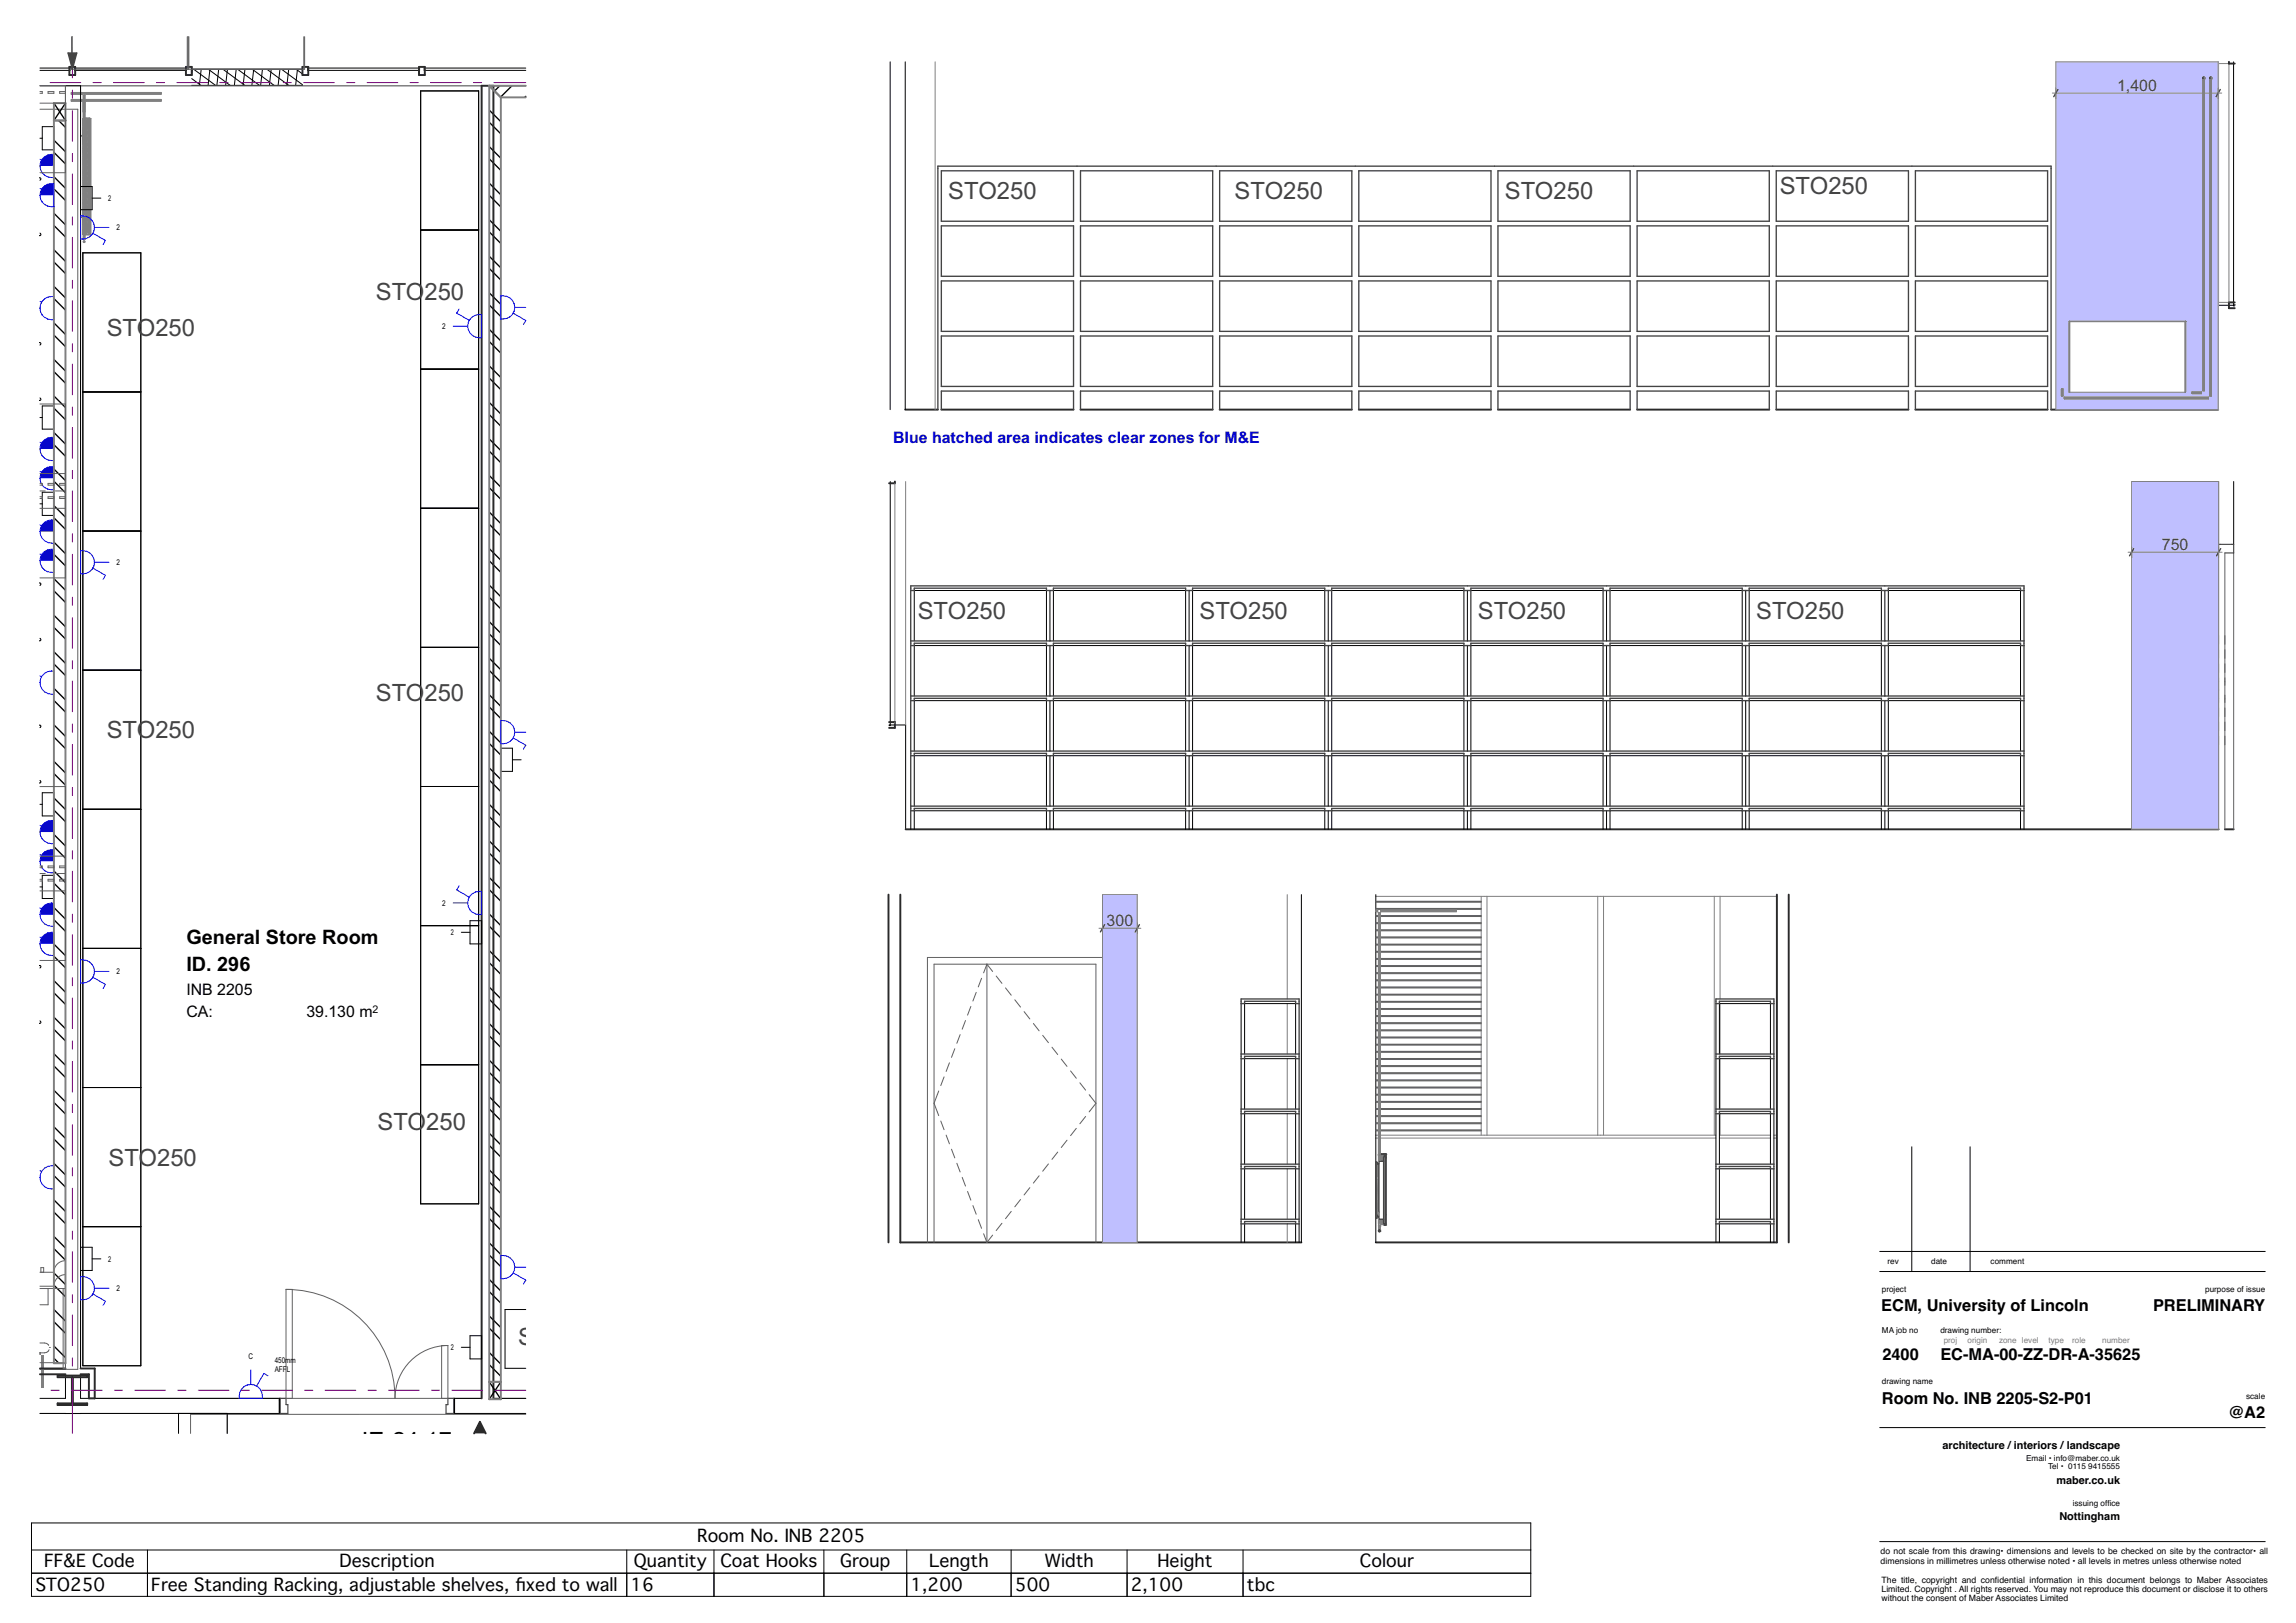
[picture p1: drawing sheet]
<svg xmlns="http://www.w3.org/2000/svg" width="594mm" height="420mm" viewBox="0 0 594 420" stroke-linecap="round" stroke-linejoin="round" font-family="sans-serif">
<defs><g id="words">
<g font-size="6.2" fill="#444">
<text x="245.3" y="51.5">STO250</text>
<text x="319.4" y="51.5">STO250</text>
<text x="389.3" y="51.5">STO250</text>
<text x="460.4" y="50.3">STO250</text>
<text x="97.2" y="77.5">STO</text>
<text x="109.8" y="77.5">250</text>
<text x="27.6" y="87.1">STO250</text>
<text x="237.4" y="160.1">STO250</text>
<text x="310.3" y="160.1">STO250</text>
<text x="382.3" y="160.1">STO250</text>
<text x="454.3" y="160.1">STO250</text>
<text x="97.2" y="181.3">STO</text>
<text x="109.8" y="181.3">250</text>
<text x="27.6" y="190.9">STO250</text>
<text x="97.7" y="292.3">STO</text>
<text x="110.3" y="292.3">250</text>
<text x="28.1" y="301.9">STO250</text>
<text x="134.1" y="348">STO180</text>
</g>
<g font-size="6.2">
<text x="93.6" y="374.9">IE-24</text>
<text x="110.1" y="374.9">17</text>
</g>
<g font-size="5.1">
<text x="48.2" y="244.2">General Store Room</text>
<text x="48.2" y="251.3">ID. 296</text>
</g>
<g font-size="4.5">
<text x="180.3" y="399.1">Room No. INB 2205</text>
<text x="11.4" y="405.6">FF&amp;E Code</text>
<text x="87.8" y="405.6">Description</text>
<text x="164" y="405.6">Quantity</text>
<text x="186.4" y="405.6">Coat Hooks</text>
<text x="217.4" y="405.6">Group</text>
<text x="240.4" y="405.6">Length</text>
<text x="270.2" y="405.6">Width</text>
<text x="299.5" y="405.6">Height</text>
<text x="351.8" y="405.6">Colour</text>
<text x="9.1" y="411.6">STO250</text>
<text x="39.1" y="411.6">Free Standing Racking, adjustable shelves, fxed to wall</text>
<text x="133.3" y="411.6">i</text>
<text x="163.1" y="411.6">16</text>
<text x="235.6" y="411.6">1,200</text>
<text x="262.6" y="411.6">500</text>
<text x="292.6" y="411.6">2,100</text>
<text x="322.6" y="411.6">tbc</text>
</g>
<g font-size="4.2">
<text x="486.7" y="339.2">ECM, University of Lincoln</text>
<text x="557" y="339.2">PRELIMINARY</text>
<text x="487" y="352">2400</text>
<text x="502" y="352">EC-MA-00-ZZ-DR-A-35625</text>
<text x="486.9" y="363.3">Room No. INB 2205-S2-P01</text>
<text x="576.5" y="367">@A2</text>
</g>
<g font-size="4.1" fill="#444">
<text x="547.7" y="23.5">1,400</text>
<text x="559.3" y="142.3">750</text>
<text x="286.3" y="239.6">300</text>
</g>
<text font-size="4.1" fill="#0000b3" x="231.1" y="114.6">Blue hatched area indicates clear zones for M&amp;E</text>
<g font-size="4.1">
<text x="48.2" y="257.4">INB 2205</text>
<text x="48.2" y="263.3">CA:</text>
<text x="79.3" y="263.3">39.130 m</text>
</g>
<g font-size="2.8">
<text x="502.5" y="374.9">architecture /interiors /landscape</text>
<text x="532" y="384.1">maber.co.uk</text>
<text x="532.8" y="393.4">Nottingham</text>
</g>
<text font-size="2.7" x="96.4" y="262.1">2</text>
<g font-size="2.3">
<text x="486.5" y="402.3">do not scale from this drawing• dimensions and levels to be checked on site by the contractor• all</text>
<text x="486.5" y="404.7">dimensions in millimetres unless otherwise noted • all levels in metres unless otherwise noted</text>
<text x="486.8" y="409.7">The title, copyright and confdential information in this document belongs to Maber Associates</text>
<text x="486.8" y="412">Limited. Copyright . All rights reserved. You may not reproduce this document or disclose it to others</text>
<text x="516.1" y="409.7">i</text>
<text x="486.8" y="414.2">without the consent of Maber Associates Limited</text>
</g>
<g font-size="2.1">
<text x="28" y="52">2</text>
<text x="30.1" y="59.6">2</text>
<text x="114.4" y="85.2">2</text>
<text x="30.1" y="146.3">2</text>
<text x="114.4" y="234.4">2</text>
<text x="116.7" y="242">2</text>
<text x="30.1" y="252.1">2</text>
<text x="28" y="326.5">2</text>
<text x="488.3" y="327.1">rev</text>
<text x="499.6" y="327.1">date</text>
<text x="515" y="327.1">comment</text>
<text x="30.1" y="334.1">2</text>
<text x="486.8" y="334.3">project</text>
<text x="570.5" y="334.3">purpose of issue</text>
<text x="486.9" y="345">MA job no</text>
<text x="502" y="345">drawing number:</text>
<text x="64.3" y="351.7">C</text>
<text x="71.1" y="352.7">450mm</text>
<text x="116.7" y="349.4">2</text>
<text x="71.1" y="355">AFF</text>
<text x="74.2" y="355">L</text>
<text x="486.8" y="358.2">drawing name</text>
<text x="581.1" y="362">scale</text>
<text x="524.2" y="378.1">Email • info@maber.co.uk</text>
<text x="529.9" y="380.2">Tel • 0115</text>
<text x="540.2" y="380.2">9415555</text>
<text x="536.2" y="389.8">issuing offce</text>
<text x="545.2" y="389.8">i</text>
</g>
<g font-size="2.1" fill="#7f7f7f">
<text x="502.9" y="347.6">proj</text>
<text x="509" y="347.6">origin</text>
<text x="517.2" y="347.6">zone level</text>
<text x="530" y="347.6">type</text>
<text x="536.1" y="347.6">role</text>
<text x="543.9" y="347.6">number</text>
</g>
</g></defs>
<path d="M486.3 329h99.7M486.3 323.9h99.7M486.3 369.4h99.7M486.3 398.9h99.7" fill="none" stroke="#000" stroke-width=".26"/>
<path d="M560.4 372.2h24.3v23.8h-24.3z" fill-rule="evenodd" fill="#fff"/>
<path d="M494.6 296.8v32.2M509.7 296.8v32.2" fill="none" stroke="#000" stroke-width=".26"/>
<!-- layer: A-35-FFE-Zones -->
<path d="M10.3 28.3h9.8v326.1h-9.8M20.8 22.2h103.8v339.7h-100.1v-7.8h-3.7zM136 22.2h-8.4v339.7h8.4M136 366h-86.7v4.9" fill="none" stroke="#606060" stroke-width=".26"/>
<!-- layer: X_02_SmallPower$0$2059 E Second Small power$0$E6100_TRNK -->
<g fill="none" stroke="#000" stroke-width=".35">
<path d="M126.6 31.6l3 3M126.6 28.5l3 3M126.6 37.9l3 3M126.6 41.1l3 3M126.6 50.6l3 3M126.6 47.4l3 3M126.6 56.9l3 3M126.6 60l3 3M126.6 69.5l3 3M126.6 78.9l3 3M126.6 66.3l3 3M126.6 75.8l3 3"/>
<path d="M126.6 88.4l3 3M126.6 97.8l3 3M126.6 85.2l3 3M126.6 94.7l3 3M126.6 107.3l3 3M126.6 116.7l3 3M126.6 104.1l3 3M126.6 113.6l3 3M126.6 126.2l3 3M126.6 135.7l3 3M126.6 123.1l3 3M126.6 132.5l3 3"/>
<path d="M126.6 145.1l3 3M126.6 154.6l3 3M126.6 142l3 3M126.6 151.4l3 3M126.6 164l3 3M126.6 173.5l3 3M126.6 160.9l3 3M126.6 170.3l3 3M126.6 179.8l3 3M126.6 182.9l3 3M126.6 192.4l3 3M126.6 189.2l3 3"/>
<path d="M126.6 198.7l3 3M126.6 201.9l3 3M126.6 211.3l3 3M126.6 208.2l3 3M126.6 217.6l3 3M126.6 220.8l3 3M126.6 230.2l3 3M126.6 239.7l3 3M126.6 227.1l3 3M126.6 236.5l3 3M126.6 249.1l3 3M126.6 258.6l3 3"/>
<path d="M126.6 246l3 3M126.6 255.4l3 3M126.6 268l3 3M126.6 277.5l3 3M126.6 264.9l3 3M126.6 274.4l3 3M126.6 287l3 3M126.6 296.4l3 3M126.6 283.8l3 3M126.6 293.3l3 3M126.6 305.9l3 3M126.6 315.3l3 3"/>
<path d="M126.6 302.7l3 3M126.6 312.2l3 3M126.6 324.8l3 3M126.6 334.2l3 3M126.6 321.6l3 3M126.6 331.1l3 3M126.6 343.7l3 3M126.6 353.2l3 3M126.6 340.5l3 3M126.6 350l3 3"/>
</g>
<g fill="#00f">
<path d="M10.9 41.2a3.2 3.2 0 0 1 3-1.3v3h-3.6l.2-.9z" fill-rule="evenodd"/>
<path d="M11.6 113.8l.8-.5 1.5-.1v3h-3.6l.2-.9 .4-.9z" fill-rule="evenodd"/>
<path d="M10.9 122a3.2 3.2 0 0 1 3-1.2v3h-3.6l.2-1z" fill-rule="evenodd"/>
<path d="M11.6 135.1l.8-.4 1.5-.1v3h-3.6l.2-1 .4-.8z" fill-rule="evenodd"/>
<path d="M11.6 142.7l.8-.4 1.5-.2v3h-3.6l.2-.9 .4-.8z" fill-rule="evenodd"/>
<path d="M11.6 212.9l.8-.4 1.5-.2v3h-3.6l.2-.9 .4-.8z" fill-rule="evenodd"/>
<path d="M11.6 220.5l.8-.5 1.5-.1v3h-3.6l.2-.9 .4-.9z" fill-rule="evenodd"/>
<path d="M11.6 234.3l.8-.5 1.5-.1v3h-3.6l.2-.9 .4-.9z" fill-rule="evenodd"/>
<path d="M10.9 242.5a3.2 3.2 0 0 1 3-1.2v3h-3.6l.2-1z" fill-rule="evenodd"/>
</g>
<!-- layer: X_02_SmallPower$0$2059 E Second Small power$0$E6100_TRNK -->
<g fill="none" stroke="#000" stroke-width=".35">
<path d="M13.9 39.4l3 3M13.9 36.3l3 3M15.2 31.2l1.7 1.8M129.3 22.2l-1.4 1.4M132.4 22.2l-2.9 2.9M136 24.9l-.3 .3M13.9 48.9l3 3M13.9 58.3l3 3M13.9 45.7l3 3M13.9 55.2l3 3M13.9 67.8l3 3M13.9 77.3l3 3"/>
<path d="M13.9 64.6l3 3M13.9 74.1l3 3M13.9 86.7l3 3M13.9 96.2l3 3M13.9 83.6l3 3M13.9 93l3 3M13.9 105.6l3 3M13.9 115.1l3 3M13.9 102.5l3 3M13.9 111.9l3 3M13.9 124.5l3 3M13.9 134l3 3"/>
<path d="M13.9 121.4l3 3M13.9 130.8l3 3M13.9 143.4l3 3M13.9 152.9l3 3M13.9 140.3l3 3M13.9 149.8l3 3M13.9 159.2l3 3M13.9 162.4l3 3M13.9 171.8l3 3M13.9 168.7l3 3M13.9 178.1l3 3M13.9 181.3l3 3"/>
<path d="M13.9 190.7l3 3M13.9 187.6l3 3M13.9 197l3 3M13.9 200.2l3 3M13.9 209.6l3 3M13.9 219.1l3 3M13.9 206.5l3 3M13.9 215.9l3 3M13.9 228.6l3 3M13.9 238l3 3M13.9 225.4l3 3M13.9 234.9l3 3"/>
<path d="M13.9 247.5l3 3M13.9 256.9l3 3M13.9 244.3l3 3M13.9 253.8l3 3M13.9 266.4l3 3M13.9 275.8l3 3M13.9 263.2l3 3M13.9 272.7l3 3M13.9 285.3l3 3M13.9 294.7l3 3M13.9 282.1l3 3M13.9 291.6l3 3"/>
<path d="M13.9 304.2l3 3M13.9 313.7l3 3M13.9 301.1l3 3M13.9 310.5l3 3M13.9 320l3 3M13.9 323.1l3 3M13.9 332.6l3 3M13.9 329.4l3 3M13.9 338.9l3 3M13.9 342l3 3M13.9 351.5l1.3 1.3M13.9 348.3l3 3"/>
</g>
<path d="M10.9 48.8a3.2 3.2 0 0 1 3-1.3v3h-3.6l.2-.9z" fill-rule="evenodd" fill="#00f"/>
<!-- layer: Y-15-M-567-M_MECH_EQP.Revit MEP -->
<g fill="none" stroke="#808080" stroke-width=".26">
<path d="M20.8 35l.1 .3zM20.9 35.2h.5M20.9 35.1h.5M21 35.1v.1M21.5 35.2h.1M21.5 35.1h.1M21.5 33.7l-.1 .1v2.6l.1 .2M21.5 37.1h.1M21.5 33.2h.1M21.5 30.9l.1 .3M21.5 30.6v30.1M21.5 33.8v2.6"/>
<path d="M21.5 38.4h.1M21.5 38.6v.5M21.5 39.3h.1M21.5 38.6h.1M21.5 37.4l.1 .1M21.5 38.8h.1M21.5 37.9h.1M21.5 35.6h.1M21.5 34.8v.5M21.5 36.7h.1M21.5 37.2h.1M21.5 34.8h.1"/>
<path d="M21.5 30.6h1.7M21.5 30.6l.1 .1M21.5 33.4l.1 .1M21.5 33h.1M21.5 34.1l.1 .1M21.5 33.7h.1M21.5 33.9l.1 .3M21.5 33.9h.1M21.5 35.3v.3M21.5 38.1v.3M21.5 35.3v.5M21.5 38.1l.1 .1"/>
<path d="M21.5 39.1v.2M21.5 34.6l.1 .2M21.5 35.6l.1 .2M21.5 36l.1 .3M21.5 36.5l.1 .2M21.5 37l.1 .2M21.5 38.4l.1 .2M21.5 37.9v.2M21.5 32l.1 .4M21.5 39.3l.1 .3M21.5 38.8l.1 .1M21.5 39.8l.1 .2"/>
<path d="M21.5 39.8h.1M21.6 37.2v.3M21.6 31.7l-.1 .3M21.6 31.7v.7M21.6 32.7v.5M21.6 32.7v.3M21.6 32.7l-.1 .3M21.6 30.6v.6M21.6 30.6l-.1 .3M21.6 30.6l.3 .1M21.6 30.9v.3M21.6 30.9h-.1"/>
<path d="M21.6 33v.5M21.6 31.4v.3M21.6 33l-.1 .2M21.6 32.4v.3M21.6 31.2v.2M21.6 37.5l-.1 .4M21.6 37.5l-.1 .6M21.6 33.7l-.1 .2M21.6 34.2l-.1 .4M21.6 33.7h.1M21.6 35.8l-.1 .2M21.6 36.3l-.1 .2"/>
<path d="M21.6 36.7l-.1 .3M21.6 38.6l-.1 .2M21.6 39.6l-.1 .2M21.6 39.6h-.1M21.6 38.6l-.1 .5M21.6 35.8h-.1M21.6 36.3h-.1M21.6 35.8h.1M21.6 33.2h.1M21.6 33.2l-.1 .7M21.6 34.8l-.1 .3M21.6 33.5v.4"/>
<path d="M21.6 34.8l-.1 .5M21.6 30.7l.1 2.3M21.6 30.7v30M21.6 35.8l.1 10.4M21.6 30.7l.1 15.8M21.6 39.8l.1 6.4M21.6 38.2l.1 8M21.6 33.9v.3M21.6 30.7l.1 15.5M21.6 30.7l.1 9.8M21.6 30.7l.1 8M21.6 30.7l.1 12.8"/>
<path d="M21.6 30.7l.1 3.5M21.6 30.7l.1 5.3M21.6 38.2l-.1 .2M21.6 39.8v.2M21.6 30.7h1.8M21.6 30.7l1 .7M21.6 30.7l.1 2M21.6 30.7l.1 3.8M21.6 30.7l.3 .7M21.6 30.7l.2 .7M21.6 30.7l.6 .7M21.6 30.7l.1 .8"/>
<path d="M21.6 30.7l.2 .8M21.6 30.7v.2M21.7 31.5v28.2M21.7 38.7h.1M21.7 37.2h.1M21.7 35.7h.1M21.7 32.7h.1M21.7 31.5h.1M21.7 32.7v.3M21.7 34.2v.3M21.7 33h.1M21.7 34.5h.1"/>
<path d="M21.7 37.5h.1M21.7 36h.1M21.7 38.7v.3M21.7 35.7v.3M21.7 37.2v.3M21.7 34.2h.1M21.7 39h.1M21.8 31.5h-.1M21.8 39h-.1M21.8 37.5h-.1M21.8 36h-.1M21.8 38.7v.1"/>
<path d="M21.8 37.2v.1M21.8 34.2v.1M21.8 34.5h-.1M21.8 35.7v.1M21.8 37.2l-.1 .3M21.8 35.7l-.1 .3M21.8 33h-.1M21.8 32.7v.1M21.8 31.4v.1M21.8 32.8v.1M21.8 34.3v.1M21.8 35.8v.1"/>
<path d="M21.8 37.3v.1M21.8 38.8v.1M21.8 38.8h.1M21.8 38.9v.1M21.8 35.8h.1M21.8 37.4v.1M21.8 34.3h.1M21.8 32.8h.1M21.8 37.3h.1M21.8 38.8v.2M21.8 37.3v.2M21.8 35.9v.1"/>
<path d="M21.8 34.4v.1M21.8 35.8v.2M21.8 34.3v.2M21.8 32.9v.1M21.8 32.8v.2M21.8 31.4h.1M21.8 38.9h.1M21.8 37.4h.1M21.8 35.9h.1M21.8 34.4h.1M21.8 32.9h.1M21.9 31.4h1"/>
<path d="M21.9 38.8h-.1M21.9 38.9h.1M21.9 37.4h.1M21.9 34.3h-.1M21.9 35.9h.1M21.9 34.4h.1M21.9 37.3l-.1 .1M21.9 35.8l-.1 .1M21.9 32.9h.1M21.9 32.8l-.1 .1M21.9 32.8h-.1M21.9 32.8v.1"/>
<path d="M21.9 34.3v.1M21.9 35.8v.1M21.9 37.3v.1M21.9 38.8v.1M21.9 38.9v.1M21.9 37.4v.1M21.9 37.3h.1M21.9 35.9v.1M21.9 35.8h.1M21.9 34.4v.1M21.9 32.9v.1M21.9 32.8h.1"/>
<path d="M21.9 31.4v.1M21.9 31.5v1.2M21.9 32h.1M21.9 31.5h1M21.9 30.7l.7 .7M21.9 32v.1M21.9 32.7v.3M21.9 34.2v.3M21.9 35.7v.3M21.9 37.2v.3M21.9 38.7v.3M21.9 39h.1"/>
<path d="M21.9 37.5h.1M21.9 34.5h.1M21.9 33h.1M21.9 38.7h.2M21.9 38.7v.1M21.9 39h.2M21.9 37.5h.2M21.9 34.5h.2M21.9 34.2h.2M21.9 35.7h.2M21.9 36h.2M21.9 37.2h.2"/>
<path d="M21.9 37.2v.1M21.9 34.2v.1M21.9 37.2v.2M21.9 36h.1M21.9 35.7v.1M21.9 35.7v.2M21.9 38.7v.2M21.9 34.2v.2M21.9 32.7v.2M21.9 31.5h.1M21.9 33h.2M21.9 32.7h.2"/>
<path d="M21.9 32.7v.1M21.9 35.7h.1M21.9 32.7h.1M21.9 38.7h.1M21.9 37.2h.1M21.9 31.5v.5M21.9 34.2h.1M21.9 31.5h.2M21.9 33v1.2M21.9 34.5v1.2M21.9 36v1.2M21.9 37.5v1.2"/>
<path d="M21.9 39v1.2M22 30.6h.3M22 30.6l-.1 .1M22 30.6h-.4M22 30.6l.2 .1M22.1 31.5v1.2M22.1 33v1.2M22.1 34.5v1.2M22.1 36v1.2M22.1 37.5v1.2M22.1 39v1.2M22.1 38.7h.1"/>
<path d="M22.1 37.2h.1M22.1 35.7h.1M22.1 34.2h.1M22.1 37.2h-.2M22.1 33l-.2 1.2M22.1 34.5l-.2 1.2M22.1 35.7h-.2M22.1 31.5l-.4 .1M22.1 32h.2M22.1 32l.2 .1M22.1 32.7h.1M22.1 32.2v.1"/>
<path d="M22.1 32.1l.2 .1M22.1 34.2h-.2M22.1 31.5l-.2 1.2M22.1 33h.1M22.1 34.5h.1M22.1 34.5h-.2M22.1 31.5h.1M22.1 33h-.2M22.1 32.7h-.2M22.1 39l-.2 1.2M22.1 37.5l-.2 1.2M22.1 36l-.2 1.2"/>
<path d="M22.1 38.7h-.2M22.1 39h.1M22.1 37.5h.1M22.1 36h.1M22.1 37.5h-.2M22.1 36h-.2M22.1 31.5h-.2M22.1 32.7v.3M22.1 34.2v.3M22.1 35.7v.3M22.1 37.2v.3M22.1 38.7v.3"/>
<path d="M22.1 37.2v.1M22.1 35.7v.1M22.1 34.2v.1M22.1 37.2l-.2 .3M22.1 39h-.2M22.1 38.7l-.2 .3M22.1 35.7l-.2 .3M22.1 34.2l-.2 .3M22.1 32.7l-.2 .3M22.1 32.3h.1M22.1 32.3h.2M22.1 32h.1"/>
<path d="M22.1 31.4l.1 .1M22.1 35.8h.1M22.1 32.8h.1M22.1 38.9v.1M22.1 38.8h.1M22.1 37.3h.1M22.1 35.9v.1M22.1 34.4v.1M22.1 32.9v.1M22.1 34.3h.1M22.1 34.3v.2M22.1 31.4l-.2 .1"/>
<path d="M22.2 31.5h.1M22.2 32h.1M22.2 31.5v.5M22.2 31.4h-.3M22.2 32.8v.1M22.2 34.3v.1M22.2 35.8v.1M22.2 37.3v.1M22.2 38.8v.1M22.2 38.9h-.1M22.2 37.4h-.1M22.2 38.8h.1"/>
<path d="M22.2 35.9h-.1M22.2 37.3h.1M22.2 38.8l-.1 .1M22.2 34.4h-.1M22.2 35.8h.1M22.2 32.9h-.1M22.2 34.3h.1M22.2 35.8l-.1 .1M22.2 37.3l-.1 .1M22.2 34.3l-.1 .1M22.2 32.8h.1M22.2 32.8l-.1 .1"/>
<path d="M22.2 31.4v.1M22.2 31.4h.1M22.2 38.9h.1M22.2 37.4h.1M22.2 35.9h.1M22.2 34.4h.1M22.2 32.9h.1M22.2 30.7l.4 .7M22.2 31.4h.3M22.3 31.5v.5M22.3 32.8v.1M22.3 34.3v.1"/>
<path d="M22.3 35.8v.1M22.3 37.3v.1M22.3 38.8v.1M22.3 38.9v.1M22.3 37.4v.1M22.3 38.8h-.1M22.3 35.9v.1M22.3 37.3h-.1M22.3 34.4v.1M22.3 35.8h-.1M22.3 32.9v.1M22.3 34.3h-.1"/>
<path d="M22.3 35.8l-.1 .1M22.3 31.4v.1M22.3 32.8h-.1M22.3 32.7v.3M22.3 34.2v.3M22.3 35.7v.3M22.3 37.2v.3M22.3 38.7v.3M22.3 39h.1M22.3 38.7h.2M22.3 37.5h.1M22.3 39h.2"/>
<path d="M22.3 38.7l.2 .3M22.3 37.5h.2M22.3 34.5h.2M22.3 34.2h.2M22.3 36h.2M22.3 35.7h.2M22.3 34.2l.2 .3M22.3 37.2h.2M22.3 37.2l.2 .3M22.3 35.7l.2 .3M22.3 38.7v.1M22.3 36h.1"/>
<path d="M22.3 37.2v.1M22.3 37.2v.2M22.3 35.7v.2M22.3 35.7v.1M22.3 33h.1M22.3 34.2v.1M22.3 38.7v.2M22.3 34.2v.2M22.3 32.7v.2M22.3 33h.2M22.3 31.5h.1M22.3 32.7v.1"/>
<path d="M22.3 32.7l.2 .3M22.3 35.7h.1M22.3 34.5h.1M22.3 34.2h.1M22.3 32.7h.1M22.3 32.7h.2M22.3 31.5h.2M22.3 38.7h.1M22.3 37.2h.1M22.3 36l.2 1.2M22.3 39l.2 1.2M22.3 33l.2 1.2"/>
<path d="M22.3 37.5l.2 1.2M22.3 34.5l.2 1.2M22.3 31.5l.2 1.2M22.3 36v1.2M22.3 37.5v1.2M22.3 39v1.2M22.3 32h.1M22.3 30.6l.2 .1M22.3 30.6l-.1 .1M22.4 30.6h.4M22.4 30.6h-.1M22.5 31.5v1.2"/>
<path d="M22.5 33v1.2h-.2M22.5 34.5v1.2M22.5 36v1.2M22.5 37.5v1.2M22.5 39v1.2M22.5 31.5h-.2v1.2M22.5 33h-.2v1.2M22.5 34.5h-.2v1.2M22.5 37.2h.1M22.5 38.7h.1M22.5 35.7h.1M22.5 32.3h.2h-.2"/>
<path d="M22.5 32.2h.2l-.2 .1M22.5 32.3h.1M22.5 30.7l.1 .7M22.5 34.5h.1M22.5 34.2h.1M22.5 33h.1M22.5 31.5h.1M22.5 32.7h.1M22.5 39h.1M22.5 36h.1M22.5 37.5h.1M22.5 32.7v.3"/>
<path d="M22.5 34.2v.3M22.5 35.7v.3M22.5 37.2v.3M22.5 38.7v.3M22.5 37.2v.1M22.5 34.2v.2M22.5 34.2v.1M22.5 35.7v.1M22.5 32h.2M22.5 32h.1M22.5 32.3v.1M22.5 38.8l.1 .1"/>
<path d="M22.5 37.3h.1M22.5 35.8l.1 .1M22.5 34.3l.1 .1M22.5 35.8h.1M22.5 34.3h.1M22.5 32.9v.1M22.5 38.9v.1M22.5 38.8h.1M22.5 37.3l.1 .1M22.5 34.4v.1M22.5 32.8h.1M22.5 32.8l.1 .1"/>
<path d="M22.5 31.4v.1M22.5 31.5h-.2M22.6 31.5v.5M22.6 32.8v.1M22.6 34.3v.1M22.6 35.8v.1M22.6 37.3v.1M22.6 38.8v.1M22.6 37.3h.1M22.6 35.9h-.1M22.6 35.8h.1M22.6 34.3h.1"/>
<path d="M22.6 32.9h-.1M22.6 38.9h-.1M22.6 38.8h.1M22.6 37.4h-.1M22.6 34.4h-.1M22.6 32.8h.1M22.6 32.4h-.1M22.6 32h.1M22.6 31.4l-.1 .1M22.6 31.4h.1M22.6 38.9h.1M22.6 37.4h.1"/>
<path d="M22.6 35.9h.1M22.6 34.4h.1M22.6 32.9h.1M22.6 31.5h.1M22.6 35.9l.1 .1M22.6 34.3l.1 .2M22.6 38.9l.1 .1M22.6 37.4l.1 .1M22.6 34.4l.1 .1M22.6 31.4l.3 .1M22.7 32.7v.3M22.7 34.2v.3"/>
<path d="M22.7 35.7v.3M22.7 37.2v.3M22.7 38.7v.3M22.7 37.2l-.1 .1M22.7 37.5h.1M22.7 36h.1M22.7 34.2l-.1 .1M22.7 33h.1M22.7 39h.1M22.7 38.7h.2M22.7 39h.2M22.7 37.5h.2"/>
<path d="M22.7 34.5h.2M22.7 35.7l-.1 .1M22.7 34.5h.1M22.7 34.2h.2M22.7 36h.2M22.7 35.7h.2M22.7 38.7l.2 .3M22.7 37.2h.2M22.7 37.2l.2 .3M22.7 35.7l.2 .3M22.7 34.2l.2 .3M22.7 31.5h.1"/>
<path d="M22.7 33h.2M22.7 32.7l-.1 .1M22.7 32.7l.2 .3M22.7 32.7h.2M22.7 31.5h.2M22.7 31.5l-.1 .5M22.7 32h-.1M22.7 32.3l-.2 .1M22.7 32.3h-.2M22.7 35.7h.1M22.7 34.2h.1M22.7 32.7h.1"/>
<path d="M22.7 37.2h.1M22.7 38.7h.1M22.7 39l.1 1.2M22.7 34.5l.1 1.2M22.7 37.5l.1 1.2M22.7 36l.1 1.2M22.7 31.5l.1 1.2M22.7 33l.1 1.2M22.7 36v1.2M22.7 37.5v1.2M22.7 39v1.2M22.7 32.3h.1"/>
<path d="M22.7 32.1h-.2M22.7 32h.1M22.7 30.7l-.1 .7M22.8 30.6l.1 .1M22.8 30.6l-.3 .1M22.8 31.5h-.1v1.2M22.8 33h-.1v1.2M22.8 34.5h-.1v1.2M22.8 38.7h.1M22.8 37.2h.1M22.8 35.7h.1M22.8 32.2h.1"/>
<path d="M22.8 32.1h.1M22.8 31.5h.1M22.8 34.5h.1M22.8 33h.1M22.8 34.2h.1M22.8 32.7h.1M22.8 37.5h.1M22.8 36h.1M22.9 31.8h.1M22.9 31.5v1.2M22.9 33v1.2M22.9 34.5v1.2"/>
<path d="M22.9 36v1.2M22.9 37.5v1.2M22.9 39v1.2M22.9 32h.1M22.9 31.8l-.1 .2M22.9 38.7h.1M22.9 39h-.1M22.9 37.2h.1M22.9 37.5h-.1M22.9 36h-.1M22.9 34.5h-.1M22.9 35.7h.1"/>
<path d="M22.9 34.2h.1M22.9 33h-.1M22.9 32.7h.1M22.9 31.5h-.1M22.9 32.7v.3M22.9 34.2v.3M22.9 35.7v.3M22.9 37.2v.3M22.9 38.7v.3M22.9 39h.1M22.9 37.5h.1M22.9 38.7v.1"/>
<path d="M22.9 37.2v.1M22.9 36h.1M22.9 34.5h.1M22.9 35.7v.1M22.9 34.2v.1M22.9 34.2v.2M22.9 33h.1M22.9 32.7v.1M22.9 31.5h.1M22.9 30.7l-.3 .7M22.9 34.3v.1M22.9 35.9v.1"/>
<path d="M22.9 34.4v.1M22.9 34.3h.1M22.9 35.8v.1M22.9 32.8h.1M22.9 38.9h.1M22.9 37.4h.1M22.9 38.8h.1M22.9 37.3h.1M22.9 38.8l.1 .1M22.9 37.3l.1 .1M22.9 35.9h.1M22.9 35.8l.1 .1"/>
<path d="M22.9 34.4h.1M22.9 35.8h.1M22.9 34.3l.1 .1M22.9 32.9h.1M22.9 32.8l.1 .1M22.9 31.4h.1M23 31.4h.1M23 31.4h-.1M23 38.9h.1M23 38.9h-.1M23 37.4h.1M23 37.4h-.1"/>
<path d="M23 35.9h.1M23 35.9h-.1M23 34.4h.1M23 34.4h-.1M23 32.9h.1M23 32.9h-.1M23 32.8v.1M23 34.3v.1M23 35.8v.1M23 37.3v.1M23 38.8v.1M23 38.8h.1"/>
<path d="M23 37.3h.1M23 35.8h.1M23 34.3h.1M23 32.8h.1M23 31.4v.1M23 38.9v.1M23 38.8v.2M23 34.4v.1M23 34.3v.2M23 32.9v.1M23 32.8v.2M23 31.5h.1"/>
<path d="M23 39h.1M23 37.5h.1M23 37.2v.1M23 38.7l.1 .3M23 37.2l.1 .3M23 36h.1M23 34.5h.1M23 35.7v.1M23 34.2v.1M23 34.2l.1 .3M23 35.7l.1 .3M23 33h.1"/>
<path d="M23 32.7v.1M23 32.7l.1 .3M23.1 31.5h.1M23.1 34.2v.3M23.1 35.7v.3M23.1 36h.1M23.1 35.7h-.1M23.1 34.5h.1M23.1 34.2h-.1M23.1 32.7v.3M23.1 33h.1M23.1 31.5v28.2"/>
<path d="M23.1 38.7v.3M23.1 39h.1M23.1 38.7h-.1M23.1 37.2v.3M23.1 37.5h.1M23.1 37.2h-.1M23.1 38.7h.1M23.1 37.2h.1M23.1 34.2h.1M23.1 35.7h.1M23.1 32.7h.1M23.2 34.2l-.1 12.3"/>
<path d="M23.2 39.3l-.1 6.9M23.2 39.6v.2M23.2 37.5l-.1 8.7M23.2 37.7v.2M23.2 36.8v.2M23.2 35.8v.3M23.2 30.7l-.1 15.5M23.2 30.7l-.1 3.5M23.2 30.7l-.1 11.3M23.2 30.7l-.1 8.3M23.2 30.7l-.1 6.8M23.2 35.6v.2"/>
<path d="M23.2 34.2v.1M23.2 30.7l-.1 5.3M23.2 30.7l-.1 .8M23.2 30.7l-.1 2M23.2 30.7l-.1 3.8M23.2 30.7l-.1 2.3M23.2 30.7l-.2 .7M23.2 30.7l-.2 .8M23.2 30.7l-.3 .7M23.2 30.7l-.6 .7M23.2 31.8v.2M23.2 32.7v.4"/>
<path d="M23.2 35.1v.5M23.2 36.1v.4M23.2 37v.4M23.2 37.9v.5M23.2 38.9v.4M23.2 39.8v.2M23.2 34.3v.6M23.2 34.3v.3M23.2 31.5v.3M23.2 37.7h.1M23.2 33.6v.3M23.2 35.8h.1"/>
<path d="M23.2 30.6v.4M23.2 30.6l-.3 .1M23.2 30.6h-.4M23.2 32.4v.3M23.2 33.3v.3M23.2 34.6v.5M23.2 34.6v.3M23.2 36.7v.3M23.2 38.6v.3M23.2 34.9v.2M23.2 39.3v.3M23.2 31v.5"/>
<path d="M23.2 39.3h.1M23.2 38.4v.2M23.2 33.1v.2M23.2 33.9v.4M23.2 37.4v.3M23.2 33.9v.3M23.2 37.4v.1M23.2 36.5v.5M23.2 36.5v.2M23.2 35.6v.5M23.2 35.6h.1M23.2 32v.7"/>
<path d="M23.2 32v.4M23.2 30.6v30.1M23.2 39.6h.1M23.2 38.8v.1M23.2 38.6h.1M23.2 37.9h.1M23.2 39.8h.1M23.2 36.7h.1M23.2 34.8v.1M23.2 36v.1M23.2 30.7h.3M23.2 30.6v.1"/>
<path d="M23.4 30.7v30M23.4 30.7h.1M23.4 30.7v29.9M20.8 56.1l.1 .3zM20.9 56.2h.5M21 56.2h.1M21.5 56.2h.1M21.5 58.2h.1M21.5 54.8l-.1 .1v2.6l.1 .2M21.5 54.3h.1M21.5 44.7l.1 .3M21.5 44.5h.1"/>
<path d="M21.5 42.1h.1M21.5 42.6h.1M21.5 41.7h.1M21.5 40.5h.1M21.5 45v.2M21.5 45h.1M21.5 44.7h.1M21.5 43.3h.1M21.5 43.8h.1M21.5 44h.1M21.5 43.1h.1M21.5 42.4h.1"/>
<path d="M21.5 41.4h.1M21.5 41.2h.1M21.5 41h.1M21.5 54.9v2.6M21.5 57.6l.1 .1M21.5 49.2h.1M21.5 50.1h.1M21.5 56.3l.1 .4M21.5 54.6v.2M21.5 55.6v.2M21.5 55.3l.1 .2M21.5 52.7v.3"/>
<path d="M21.5 51.6l.1 .2M21.5 50.1v.3M21.5 51.1h.1M21.5 50.8l.1 .3M21.5 53.4l.1 .3M21.5 49.9l.1 .2M21.5 50.6v.2M21.5 49.4l.1 .5M21.5 46.8v.3M21.5 47.3h.1M21.5 46.6l.1 .2M21.5 45.4h.1"/>
<path d="M21.5 51.3l.1 .2M21.5 50.4l.1 .2M21.5 50.4v.2M21.5 59.3l.1 .3M21.5 47.5l.1 .3M21.5 44.3l.1 .4M21.5 44.3v.2M21.5 44.3h.1M21.5 41.9l.1 .2M21.5 45.2l.1 .2M21.5 45.7l.1 .4M21.5 45.7h.1"/>
<path d="M21.5 45.7v.2M21.5 45.2h.1M21.5 47.1l.1 .2M21.5 42.8l.1 .5M21.5 55.8l.1 .4M21.5 42.8v.3M21.5 42.8l.1 .1M21.5 49l.1 .2M21.5 54.8l.1 .5M21.5 57.4l.1 .3M21.5 53.9l.1 .4M21.5 58.3l.1 .3"/>
<path d="M21.5 57.4v.2M21.5 53l.1 .4M21.5 41l.1 .4M21.5 53l.1 .2M21.5 41l.1 .2M21.5 52l.1 .5M21.5 50.8h.1M21.6 56.5v.5M21.6 40.3v.2M21.6 51.1l-.1 .2M21.6 56.5h-.1M21.6 56.5v.2"/>
<path d="M21.6 51.1v.2M21.6 40.7l-.1 .5M21.6 40.7h.1M21.6 50.1v.3M21.6 42.1v.3M21.6 41.7l-.1 .2M21.6 49.2v.2M21.6 52.7h-.1M21.6 52.7l-.1 .3M21.6 42.1v.1M21.6 41.7h.1M21.6 42.6l-.1 .2"/>
<path d="M21.6 42.6h.1M21.6 43.6v.2M21.6 48.3v.2M21.6 54.6h-.1M21.6 54.6v.2M21.6 43.6h.1M21.6 47.3l-.1 .2M21.6 56.7v.3M21.6 44.5l-.1 .2M21.6 47.3v.2M21.6 44.5h.1M21.6 46.4v.2"/>
<path d="M21.6 58l-.1 .3M21.6 58v.1M21.6 45.4l-.1 .3M21.6 58.9l-.1 .4M21.6 45.4v.3M21.6 45.9l-.1 .2M21.6 45.9h-.1M21.6 45.9h.1M21.6 45v.2M21.6 45h.1M21.6 44l-.1 .3M21.6 57.7v.3"/>
<path d="M21.6 46.8h.1M21.6 44v.3M21.6 46.8v.3M21.6 46.8h-.1M21.6 44h.1M21.6 47.8v.2M21.6 43.1v.2M21.6 43.1l-.1 .2M21.6 55.5l-.1 .1M21.6 55.5l-.1 .3M21.6 47.8h-.1M21.6 47.8h.1"/>
<path d="M21.6 48.7l-.1 .3M21.6 48.7h.1M21.6 48.7h-.1M21.6 59.9l-.1 .4M21.6 53.7l-.1 .2M21.6 53.7h-.1M21.6 49.7v.2M21.6 41.2v.2M21.6 49.7h-.1M21.6 41.2l-.1 .2M21.6 50.6l-.1 .2M21.6 57l-.1 .4"/>
<path d="M21.6 50.6v.2M21.6 50.6h-.1M21.6 51.8l-.1 .2M21.6 51.5v.3M21.6 51.5l-.1 .1M21.6 51.8h-.1M21.6 52.5v.2M21.6 49.9l-.1 .5M21.6 49.9v.2M21.6 53.4v.3M21.6 53.4h-.1M21.6 49.9h-.1"/>
<path d="M21.6 54.3v.3M21.6 54.3l-.1 .5M21.6 48v.3M21.6 55.3l-.1 .5M21.6 55.3v.2M21.6 48v.2M21.6 55.3h-.1M21.6 48h-.1M21.6 43.8v.2M21.6 58.6l-.1 .7M21.6 56.2v.3M21.6 58.6v.3"/>
<path d="M21.6 56.2l-.1 .1M21.6 44.7v.3M21.6 44.7l-.1 .5M21.6 40v.3M21.6 40.5v.2M21.6 42.4v.2M21.6 46.1v.3M21.6 46.1h-.1M21.6 40h-.1M21.6 40h.1M21.6 59.6v.3M21.6 46.6l-.1 .5"/>
<path d="M21.6 46.6v.2M21.6 46.6h-.1M21.6 43.3v.3M21.6 48.5v.2M21.6 48.5h-.1M21.6 49.4v.3M21.6 49.4h-.1M21.6 41.4v.3M21.6 42.9l.1 3.3M21.6 42.6l.1 3.9M21.6 42.2v.2M21.6 42.2l.1 4"/>
<path d="M21.6 43.3l.1 2.9M21.6 41.7l.1 4.5M21.6 43.6l.1 2.6M21.6 41.4l.1 4.8M21.6 42.9v.2M21.6 44.3v.2M21.6 40.7l.1 5.5M21.6 43.8l.1 2.4M21.6 40l.1 6.2M21.6 44l.1 2.2M21.6 44.3l.1 1.9M21.6 44.5l.1 1.7"/>
<path d="M21.6 44.7l.1 1.5M21.6 44.5v.2M21.6 45l.1 1.2M21.6 40.7l-.1 .3M21.6 58.1l-.1 .2M21.6 53.2v.2M21.6 51.3v.2M21.6 45.7v.2M21.6 50.4v.2M21.6 45.2l.1 1M21.6 47.5v.3M21.6 48.2v.3"/>
<path d="M21.6 47.1v.2M21.6 45.2v.2M21.6 54.8h-.1M21.6 51.8h.1M21.6 49.2h.1M21.6 51.3h-.1M21.6 51.1h.1M21.6 50.8h-.1M21.6 50.4h-.1M21.6 49.9h.1M21.6 45.4l.1 .8M21.6 46.4h.1"/>
<path d="M21.6 48.2v.1M21.6 47.5h-.1M21.6 47.1h-.1M21.6 45.9v.2M21.6 46.1l.1 .1M21.6 45.9l.1 .3M21.6 45.7l.1 .5M21.7 40.2h.1M21.7 44.7h.1M21.7 41.7h.1M21.7 43.2h.1M21.7 59.7l-.1 1"/>
<path d="M21.7 59.7h.1M21.7 55.2l-.1 5.5M21.7 58.5l-.1 2.2M21.7 46.2l-.1 14.5M21.7 52.2v.3M21.7 53.7v.3M21.7 55.2v.3M21.7 56.7v.3M21.7 58.2v.3M21.7 58.2h.1M21.7 46.2l-.1 11.9M21.7 58.2l-.1 2.5"/>
<path d="M21.7 56.7h.1M21.7 53.7l-.1 7M21.7 55.2h.1M21.7 52.2l-.1 8.5M21.7 49.2l-.1 11.5M21.7 53.7h.1M21.7 47.7h.1M21.7 46.2h.1M21.7 49.2h.1M21.7 52.2h.1M21.7 46.2l-.1 3M21.7 46.2l-.1 2.5"/>
<path d="M21.7 46.2l-.1 1.3M21.7 46.2l-.2 3M21.7 49.2v.3M21.7 46.2l-.1 2M21.7 46.2l-.1 1.8M21.7 46.2l-.1 .6M21.7 46.2l-.1 1.6M21.7 46.2l-.1 1.1M21.7 46.2l-.1 .4M21.7 46.2l-.1 .2M21.7 46.2l-.1 .9M21.7 56.7l-.1 4"/>
<path d="M21.7 46.2l-.1 8.6M21.7 46.2l-.1 7M21.7 46.2l-.1 4.2M21.7 46.2l-.1 4.6M21.7 46.2l-.1 5.6M21.7 46.2l-.1 2.3M21.7 46.2l-.1 4.9M21.7 46.2l-.1 3.7M21.7 46.2l-.1 3.2M21.7 57l-.1 3.7M21.7 55.5h.1M21.7 58.5h.1"/>
<path d="M21.7 50.7v.3M21.7 43.2v.3M21.7 44.7v.3M21.7 50.7h.1M21.7 49.5h.1M21.7 46.5h.1M21.7 43.5h.1M21.7 52.5h.1M21.7 51h.1M21.7 48h.1M21.7 45h.1M21.7 41.7v.3"/>
<path d="M21.7 47.7v.3M21.7 40.5h.1M21.7 40.2v.3M21.7 47.7l.1 .3M21.7 46.2l.1 .3M21.7 49.2l.1 .3M21.7 56.7l.1 .3M21.7 58.2l.1 .3M21.7 54h.1M21.7 53.7l.1 .3M21.7 55.2l.1 .3M21.8 58.5h-.1"/>
<path d="M21.8 57h-.1M21.8 53.7v.2M21.8 55.2v.2M21.8 55.5h-.1M21.8 58.2v.1M21.8 58.2v.2M21.8 56.7v.1M21.8 54h-.1M21.8 52.5h-.1M21.8 51h-.1M21.8 55.2v.1M21.8 49.2v.2"/>
<path d="M21.8 53.7v.1M21.8 52.2v.2M21.8 48h-.1M21.8 49.2v.1M21.8 50.7v.1M21.8 46.5h-.1M21.8 45h-.1M21.8 47.7v.1M21.8 46.2v.1M21.8 50.7v.2M21.8 47.7v.2M21.8 52.2v.1"/>
<path d="M21.8 46.2v.2M21.8 56.7v.2M21.8 43.5h-.1M21.8 42h-.1M21.8 40.5h-.1M21.8 40.2v.1M21.8 44.7v.1M21.8 43.2v.1M21.8 41.7v.1M21.8 41.7l-.1 .3M21.8 43.2l-.1 .3M21.8 44.7l-.1 .3"/>
<path d="M21.8 59.7v.1M21.8 59.7l-.2 1M21.8 55.3v.1M21.8 56.9v.1M21.8 56.8h.1M21.8 53.8v.1M21.8 55.4v.1M21.8 58.4v.1M21.8 58.3h.1M21.8 40.3v.1M21.8 41.8v.1M21.8 43.3v.1"/>
<path d="M21.8 44.8v.1M21.8 46.3v.1M21.8 47.8v.1M21.8 49.3v.1M21.8 50.8v.1M21.8 52.3v.1M21.8 56.8v.1M21.8 58.3v.1M21.8 53.9v.1M21.8 55.3h.1M21.8 52.4v.1M21.8 52.3h.1"/>
<path d="M21.8 50.9v.1M21.8 53.8h.1M21.8 49.4v.1M21.8 49.3h.1M21.8 47.9v.1M21.8 50.8h.1M21.8 46.4v.1M21.8 44.9v.1M21.8 46.3h.1M21.8 47.8h.1M21.8 44.8h.1M21.8 40.3h.1"/>
<path d="M21.8 43.3h.1M21.8 41.8h.1M21.8 43.4v.1M21.8 44.8v.2M21.8 40.4v.1M21.8 41.9v.1M21.8 41.8v.2M21.8 40.3v.2M21.8 43.3v.2M21.8 59.8h.1M21.8 59.8l-.2 .9M21.8 49.4h.1"/>
<path d="M21.8 47.9h.1M21.8 46.4h.1M21.8 44.9h.1M21.8 49.3l.1 .1M21.8 47.8l.1 .1M21.8 43.4h.1M21.8 41.9h.1M21.8 40.4h.1M21.8 56.9h.1M21.8 55.4h.1M21.8 58.4h.1M21.8 58.3l.1 .1"/>
<path d="M21.8 53.9h.1M21.8 52.4h.1M21.8 50.9h.1M21.8 55.3l.1 .1M21.8 53.8l.1 .1M21.8 50.8l.1 .1M21.9 59.8h1M21.9 56.9h.1M21.9 55.3v.1M21.9 58.4h.1M21.9 58.3h-.1M21.9 58.3v.1"/>
<path d="M21.9 56.8v.1M21.9 56.8h-.1M21.9 53.9h.1M21.9 52.4h.1M21.9 50.9h.1M21.9 53.8h-.1M21.9 49.3h-.1M21.9 50.8h-.1M21.9 47.8h-.1M21.9 46.3h-.1M21.9 52.3h-.1M21.9 47.8v.1"/>
<path d="M21.9 40.3h-.1M21.9 44.8h-.1M21.9 43.4h.1M21.9 43.3h-.1M21.9 40.4h.1M21.9 41.9h.1M21.9 43.3l-.1 .1M21.9 40.3l-.1 .1M21.9 55.3v.2M21.9 56.9v.1M21.9 55.4v.1M21.9 58.4v.1"/>
<path d="M21.9 58.3v.2M21.9 40.3v.1M21.9 41.8v.1M21.9 43.3v.1M21.9 44.8v.1M21.9 46.3v.1M21.9 49.3v.1M21.9 50.8v.1M21.9 52.3v.1M21.9 53.8v.1M21.9 56.8h.1M21.9 53.9v.1"/>
<path d="M21.9 55.3h.1M21.9 56.8v.2M21.9 52.4v.1M21.9 50.9v.1M21.9 53.8v.2M21.9 49.4v.1M21.9 47.9v.1M21.9 46.4v.1M21.9 44.9v.1M21.9 47.8v.2M21.9 47.8h.1M21.9 49.3v.2"/>
<path d="M21.9 50.8v.2M21.9 46.3v.2M21.9 52.3v.2M21.9 40.3h.1M21.9 43.4v.1M21.9 41.8h.1M21.9 40.4v.1M21.9 41.9v.1M21.9 59.8h.3M21.9 59.8h.1M21.9 57h.1M21.9 58.5h.1"/>
<path d="M21.9 58.5h.2M21.9 58.2h.2M21.9 57h.2M21.9 55.5h.1M21.9 40.2v.3M21.9 41.7v.3M21.9 43.2v.3M21.9 44.7v.3M21.9 46.2v.3M21.9 47.7v.3M21.9 49.2v.3M21.9 50.7v.3"/>
<path d="M21.9 52.2v.3M21.9 53.7v.3M21.9 55.2v.3M21.9 56.7v.3M21.9 58.2v.3M21.9 58.2l.2 .3M21.9 58.2v.1M21.9 56.7v.1M21.9 51h.1M21.9 49.2h.2M21.9 49.5h.1M21.9 48h.1"/>
<path d="M21.9 46.5h.1M21.9 45h.1M21.9 55.5h.2M21.9 55.2h.2M21.9 56.7h.2M21.9 52.5h.2M21.9 54h.2M21.9 50.7h.2M21.9 49.5h.2M21.9 46.5h.2M21.9 47.7h.2M21.9 46.2h.2"/>
<path d="M21.9 52.2h.2M21.9 53.7h.2M21.9 51h.2M21.9 48h.2M21.9 54h.1M21.9 55.2v.1M21.9 56.7l.2 .3M21.9 55.2l.2 .3M21.9 52.5h.1M21.9 53.7l.2 .3M21.9 53.7v.1M21.9 49.2l.2 .3"/>
<path d="M21.9 49.2v.1M21.9 50.7v.1M21.9 50.7l.2 .3M21.9 47.7l.2 .3M21.9 47.7v.1M21.9 46.2v.1M21.9 52.2v.1M21.9 52.2l.2 .3M21.9 46.2l.2 .3M21.9 44.7v.2M21.9 40.5h.1M21.9 40.2h.2"/>
<path d="M21.9 44.7h.2M21.9 43.5h.2M21.9 43.2h.2M21.9 45h.2M21.9 42h.2M21.9 40.2v.1M21.9 41.7h.2M21.9 40.5h.2M21.9 44.7v.1M21.9 43.5h.1M21.9 43.2v.1M21.9 43.2v.2"/>
<path d="M21.9 41.7v.1M21.9 42h.1M21.9 41.7v.2M21.9 40.2v.2M21.9 59.7v.1M21.9 59.7l.2 .1M21.9 59.7h.1M21.9 58.2h.1M21.9 56.7h.1M21.9 59.7h.2M21.9 55.2h.1M21.9 53.7h.1"/>
<path d="M21.9 52.2h.1M21.9 50.7h.1M21.9 46.2h.1M21.9 49.2h.1M21.9 47.7h.1M21.9 44.7h.1M21.9 43.2h.1M21.9 41.7h.1M21.9 40.2h.1M21.9 45l.2 1.2M21.9 55.5l.2 1.2M21.9 58.5l.2 1.2"/>
<path d="M21.9 57l.2 1.2M21.9 59.3v.1M21.9 59.3v.4M21.9 40.5h.2v1.2M21.9 42h.2v1.2M21.9 40.5v1.2M21.9 42v1.2M21.9 43.5v1.2M21.9 45v1.2M21.9 51l.2 1.2M21.9 49.5l.2 1.2M21.9 52.5l.2 1.2"/>
<path d="M21.9 59.3h.1M21.9 54l.2 1.2M21.9 46.5v1.2M21.9 48v1.2M21.9 49.5v1.2M21.9 51v1.2M21.9 52.5v1.2M21.9 54v1.2M21.9 58.5v1.2M21.9 48l.2 1.2M21.9 46.5l.2 1.2M22.1 43.5v1.2"/>
<path d="M22.1 45v1.2M22.1 40.2h.1M22.1 43.2h.1M22.1 41.7h.1M22.1 44.7h.1M22.1 41.7h-.2M22.1 44.7h-.2M22.1 43.2h-.2M22.1 58.5v1.2h-.2M22.1 59.3h.2M22.1 59.3h.1M22.1 57v1.2h-.2"/>
<path d="M22.1 57h-.2v1.2M22.1 46.5v1.2M22.1 48v1.2M22.1 49.5v1.2M22.1 51v1.2h-.2M22.1 52.5v1.2M22.1 54v1.2M22.1 55.5v1.2M22.1 55.5h-.2v1.2M22.1 59.1l.2 .1h-.2M22.1 50.7h.1M22.1 57h.1"/>
<path d="M22.1 58.5h.1M22.1 59.7h.1M22.1 56.7h.1M22.1 55.5h.1M22.1 52.5h.1M22.1 54h.1M22.1 49.5h.1M22.1 40.5l-.2 1.2M22.1 51h.1M22.1 55.2h.1M22.1 53.7h.1M22.1 52.2h.1"/>
<path d="M22.1 49.2h.1M22.1 47.7h.1M22.1 48h.1M22.1 42l-.2 1.2M22.1 46.2h.1M22.1 45h.1M22.1 43.5l-.2 1.2M22.1 42h-.2M22.1 40.5h-.2M22.1 40.2h-.2M22.1 46.5h.1M22.1 43.5h.1"/>
<path d="M22.1 40.5h.1M22.1 45h-.2M22.1 43.5h-.2M22.1 58.2h.1M22.1 40.2v.3M22.1 41.7v.3M22.1 43.2v.3M22.1 44.7v.3M22.1 46.2v.3M22.1 47.7v.3M22.1 49.2v.3M22.1 50.7v.3"/>
<path d="M22.1 52.2v.3M22.1 53.7v.3M22.1 55.2v.3M22.1 56.7v.3M22.1 58.2v.3M22.1 58.2v.2M22.1 58.2v.1M22.1 55.2v.1M22.1 53.7v.1M22.1 52.2v.1M22.1 50.7v.1M22.1 49.2v.1"/>
<path d="M22.1 56.7v.2M22.1 49.2v.2M22.1 42h.1M22.1 43.2v.1M22.1 44.7v.1M22.1 41.7v.1M22.1 44.7l-.2 .3M22.1 43.2l-.2 .3M22.1 40.2l-.2 .3M22.1 41.7l-.2 .3M22.1 59.7v.1M22.1 59.1l.2-.1z"/>
<path d="M22.1 59.1h.1M22.1 56.8h.1M22.1 58.4v.1M22.1 58.3l.1 .1M22.1 58.3h.1M22.1 56.9v.1M22.1 56.8l.1 .1M22.1 49.3h.1M22.1 46.3h.1M22.1 43.3v.2M22.1 53.8h.1M22.1 50.8h.1"/>
<path d="M22.1 55.3h.1M22.1 55.4v.1M22.1 52.4v.1M22.1 52.3h.1M22.1 50.9v.1M22.1 52.3l.1 .1M22.1 49.4v.1M22.1 50.8l.1 .1M22.1 47.8h.1M22.1 47.9v.1M22.1 46.4v.1M22.1 53.9v.1"/>
<path d="M22.1 55.3l.1 .1M22.1 53.8l.1 .1M22.1 49.3l.1 .1M22.1 47.8l.1 .1M22.1 46.3l.1 .1M22.1 44.9v.1M22.1 43.3h.1M22.1 40.3h.1M22.1 41.9v.1M22.1 44.8h.1M22.1 40.4v.1M22.1 41.8h.1"/>
<path d="M22.1 41.8v.2M22.1 59.8h.1M22.2 59.3v.5M22.2 40.3v.1M22.2 41.8v.1M22.2 43.3v.1M22.2 44.8v.1M22.2 46.3v.1M22.2 47.8v.1M22.2 49.3v.1M22.2 47.9h-.1M22.2 49.4h-.1"/>
<path d="M22.2 49.3h.1M22.2 47.8h.1M22.2 46.3h.1M22.2 46.4h-.1M22.2 44.9h-.1M22.2 43.4h-.1M22.2 41.9h-.1M22.2 40.4h-.1M22.2 43.3h.1M22.2 44.8h.1M22.2 44.8l-.1 .1M22.2 43.3l-.1 .1"/>
<path d="M22.2 41.8h.1M22.2 40.3h.1M22.2 41.8l-.1 .1M22.2 40.3l-.1 .1M22.2 59.8h.1M22.2 50.8v.1M22.2 52.3v.1M22.2 53.8v.1M22.2 55.3v.1M22.2 56.8v.1M22.2 58.3v.1M22.2 58.4h-.1"/>
<path d="M22.2 58.3h.1M22.2 56.9h-.1M22.2 56.8h.1M22.2 55.3h.1M22.2 55.4h-.1M22.2 53.8h.1M22.2 52.4h.1M22.2 52.4h-.1M22.2 52.3h.1M22.2 50.9h-.1M22.2 50.8h.1M22.2 53.9h-.1"/>
<path d="M22.2 59.3h.1M22.2 44.9h.1M22.2 43.4h.1M22.2 41.9h.1M22.2 40.4h.1M22.2 58.4h.1M22.2 56.9h.1M22.2 59.8l-.6 .9M22.2 55.4h.1M22.2 50.9h.1M22.2 49.4h.1M22.2 47.9h.1"/>
<path d="M22.2 46.4h.1M22.2 53.9h.1M22.2 56.8l.1 .1M22.2 47.8l.1 .1M22.3 59.3v.5M22.3 40.3v.1M22.3 41.8v.1M22.3 43.3v.1M22.3 44.8v.1M22.3 46.3v.1M22.3 47.8v.1M22.3 49.3v.1"/>
<path d="M22.3 50.8v.1M22.3 52.3v.1M22.3 53.8v.1M22.3 55.3v.1M22.3 56.8v.1M22.3 58.3v.1M22.3 58.4v.1M22.3 58.3v.2M22.3 58.3h-.1M22.3 56.8h-.1M22.3 56.9v.1M22.3 55.3h-.1"/>
<path d="M22.3 55.4v.1M22.3 52.3h-.1M22.3 53.8h-.1M22.3 52.4v.1M22.3 50.9v.1M22.3 56.8v.2M22.3 49.3h-.1M22.3 50.8h-.1M22.3 49.4v.1M22.3 47.8h-.1M22.3 46.3h-.1M22.3 47.9v.1"/>
<path d="M22.3 44.8h-.1M22.3 46.4v.1M22.3 53.9v.1M22.3 55.3v.2M22.3 52.3v.2M22.3 53.8v.2M22.3 49.3v.2M22.3 50.8v.2M22.3 47.8v.2M22.3 46.3v.2M22.3 44.9v.1M22.3 43.4v.1"/>
<path d="M22.3 41.9v.1M22.3 43.3h-.1M22.3 43.3l-.1 .1M22.3 40.4v.1M22.3 41.8h-.1M22.3 40.3h-.1M22.3 59.8h-.1M22.3 59.3h.1M22.3 58.5h.2M22.3 58.2h.2M22.3 57h.2M22.3 40.2v.3"/>
<path d="M22.3 41.7v.3M22.3 43.2v.3M22.3 44.7v.3M22.3 46.2v.3M22.3 47.7v.3M22.3 49.2v.3M22.3 50.7v.3M22.3 52.2v.3M22.3 53.7v.3M22.3 55.2v.3M22.3 56.7v.3M22.3 58.2v.3"/>
<path d="M22.3 58.5h.1M22.3 58.2v.1M22.3 56.7v.1M22.3 49.2h.2M22.3 41.7v.2M22.3 55.5h.2M22.3 55.2h.2M22.3 56.7h.2M22.3 52.5h.2M22.3 54h.2M22.3 50.7h.2M22.3 46.5h.2"/>
<path d="M22.3 47.7h.2M22.3 46.2h.2M22.3 52.2h.2M22.3 53.7h.2M22.3 48h.2M22.3 55.2v.1M22.3 55.5h.1M22.3 53.7v.1M22.3 52.5h.1M22.3 52.2v.1M22.3 51h.1M22.3 50.7v.1"/>
<path d="M22.3 49.2v.1M22.3 48h.1M22.3 47.7v.1M22.3 46.5h.1M22.3 46.2v.1M22.3 54h.1M22.3 45h.1M22.3 40.2h.2M22.3 44.7h.2M22.3 43.5h.2M22.3 43.2h.2M22.3 45h.2"/>
<path d="M22.3 44.7l.2 .3M22.3 42h.2M22.3 43.2l.2 .3M22.3 41.7l.2 .3M22.3 41.7h.2M22.3 40.5h.2M22.3 40.2l.2 .3M22.3 43.5h.1M22.3 43.2v.1M22.3 44.7v.1M22.3 43.2v.2M22.3 44.7v.2"/>
<path d="M22.3 40.5h.1M22.3 41.7v.1M22.3 40.2v.1M22.3 40.2v.2M22.3 59.7v.1M22.3 59.7h.2M22.3 59.7h.1M22.3 58.2h.1M22.3 57h.1M22.3 56.7h.1M22.3 55.2h.1M22.3 53.7h.1"/>
<path d="M22.3 52.2h.1M22.3 50.7h.1M22.3 49.5h.1M22.3 49.2h.1M22.3 47.7h.1M22.3 46.2h.1M22.3 44.7h.1M22.3 42h.1M22.3 43.2h.1M22.3 41.7h.1M22.3 40.2h.1M22.3 42l.2 1.2"/>
<path d="M22.3 43.5l.2 1.2M22.3 51h.2M22.3 40.5l.2 1.2M22.3 43.5v1.2M22.3 45v1.2M22.3 59.3h-.1M22.3 46.5v1.2M22.3 48v1.2M22.3 49.5v1.2h.2M22.3 51v1.2h.2M22.3 52.5v1.2M22.3 54v1.2"/>
<path d="M22.3 55.5v1.2M22.3 57v1.2M22.3 58.5v1.2M22.3 59.1h-.2M22.3 59.2l-.2 .1M22.3 49.5h.2M22.5 40.5v1.2M22.5 42v1.2M22.5 43.5v1.2M22.5 45v1.2M22.5 40.5h-.2v1.2M22.5 42h-.2v1.2"/>
<path d="M22.5 44.7h.1M22.5 41.7h.1M22.5 40.2h.1M22.5 43.2h.1M22.5 55.2h.1M22.5 53.7h.1M22.5 52.2h.1M22.5 56.7h.1M22.5 50.7h.1M22.5 59h.2M22.5 59h.1M22.5 58.5l-.2 1.2"/>
<path d="M22.5 46.5v1.2M22.5 48v1.2M22.5 49.5v1.2M22.5 51v1.2M22.5 52.5v1.2M22.5 54v1.2M22.5 55.5v1.2M22.5 57v1.2M22.5 58.5v1.2M22.5 59.7h.1M22.5 59.1h.2M22.5 58.2h.1"/>
<path d="M22.5 59.7h-.2M22.5 57l-.2 1.2M22.5 58.2h-.2M22.5 55.5l-.2 1.2M22.5 52.5l-.2 1.2M22.5 46.5l-.2 1.2M22.5 49.2h.1M22.5 46.2h.1M22.5 47.7h.1M22.5 54l-.2 1.2M22.5 51l-.2 1.2M22.5 49.5l-.2 1.2"/>
<path d="M22.5 48l-.2 1.2M22.5 52.2h-.2M22.5 50.7h-.2M22.5 54h.1M22.5 58.5h.1M22.5 57h.1M22.5 55.5h.1M22.5 57h-.2M22.5 52.5h.1M22.5 49.5h.1M22.5 51h.1M22.5 46.5h.1"/>
<path d="M22.5 48h.1M22.5 45l-.2 1.2M22.5 49.2h-.2M22.5 55.5h-.2M22.5 54h-.2M22.5 56.7h-.2M22.5 55.2h-.2M22.5 53.7h-.2M22.5 49.5h-.2M22.5 48h-.2M22.5 46.5h-.2M22.5 47.7h-.2"/>
<path d="M22.5 46.2h-.2M22.5 43.5h.1M22.5 42h.1M22.5 40.5h.1M22.5 52.5h-.2M22.5 45h.1M22.5 51h-.2M22.5 58.5h-.2M22.5 58.2v.1M22.5 40.2v.3M22.5 41.7v.3M22.5 43.2v.3"/>
<path d="M22.5 44.7v.3M22.5 46.2v.3M22.5 47.7v.3M22.5 49.2v.3M22.5 50.7v.3M22.5 52.2v.3M22.5 53.7v.3M22.5 55.2v.3M22.5 56.7v.3M22.5 58.2v.3M22.5 58.2l-.2 .3M22.5 50.7v.1"/>
<path d="M22.5 47.7v.1M22.5 55.2l-.2 .3M22.5 56.7l-.2 .3M22.5 53.7v.1M22.5 52.2v.1M22.5 49.2v.1M22.5 49.2l-.2 .3M22.5 47.7l-.2 .3M22.5 52.2l-.2 .3M22.5 53.7l-.2 .3M22.5 50.7l-.2 .3M22.5 46.2l-.2 .3"/>
<path d="M22.5 44.7v.1M22.5 43.2v.1M22.5 41.7v.2M22.5 41.7v.1M22.5 59.7l-.2 .1M22.5 59.7v.1M22.5 59.3h.1M22.5 59l.2 .1M22.5 58.3h.1M22.5 56.8h.1M22.5 55.3h.1M22.5 58.4v.1"/>
<path d="M22.5 56.9v.1M22.5 55.4v.1M22.5 58.3v.2M22.5 49.3v.2M22.5 53.8h.1M22.5 50.8h.1M22.5 49.4v.1M22.5 47.8h.1M22.5 46.3h.1M22.5 46.4v.1M22.5 44.8h.1M22.5 50.8v.2"/>
<path d="M22.5 53.9v.1M22.5 52.4v.1M22.5 52.3h.1M22.5 47.9v.1M22.5 49.3h.1M22.5 44.9v.1M22.5 43.3h.1M22.5 41.9v.1M22.5 40.3l.1 .1M22.5 40.3h.1M22.5 41.8h.1M22.5 40.4v.1"/>
<path d="M22.5 44.8l.1 .1M22.5 43.3l.1 .1M22.5 41.8l.1 .1M22.5 59.8h.1M22.6 59.3v.5M22.6 40.3v.1M22.6 41.8v.1M22.6 43.3v.1M22.6 44.8v.1M22.6 46.3v.1M22.6 47.8v.1M22.6 49.3v.1"/>
<path d="M22.6 49.4h-.1M22.6 47.8h.1M22.6 46.4h-.1M22.6 47.9h-.1M22.6 49.3h.1M22.6 44.9h-.1M22.6 46.3h.1M22.6 46.3l-.1 .1M22.6 47.8l-.1 .1M22.6 49.3l-.1 .1M22.6 44.8h.1M22.6 43.4h-.1"/>
<path d="M22.6 43.3h.1M22.6 41.9h-.1M22.6 40.4h-.1M22.6 41.8h.1M22.6 40.3h.1M22.6 59.8l.6 .9M22.6 59.8h.1M22.6 59.8l.3 .9M22.6 58.4h-.1M22.6 50.8v.1M22.6 52.3v.1M22.6 53.8v.1"/>
<path d="M22.6 55.3v.1M22.6 56.8v.1M22.6 58.3v.1M22.6 59.8v.9M22.6 59.8l-1 .9M22.6 59.8l-.5 .9M22.6 59.8l-.7 .9M22.6 59.8l-.3 .9M22.6 58.3h.1M22.6 56.9h-.1M22.6 55.4h-.1M22.6 56.8h.1"/>
<path d="M22.6 58.3l-.1 .1M22.6 56.8l-.1 .1M22.6 52.4h.1M22.6 50.8h.1M22.6 53.9h-.1M22.6 55.3h.1M22.6 52.4h-.1M22.6 53.8h.1M22.6 53.8l-.1 .1M22.6 50.9h-.1M22.6 52.3h.1M22.6 50.8l-.1 .1"/>
<path d="M22.6 55.3l-.1 .1M22.6 52.3l-.1 .1M22.6 59.3h-.1M22.6 44.9h.1M22.6 43.4h.1M22.6 41.9h.1M22.6 40.4h.1M22.6 58.4h.1M22.6 56.9h.1M22.6 55.4h.1M22.6 53.9h.1M22.6 50.9h.1"/>
<path d="M22.6 49.4h.1M22.6 47.9h.1M22.6 46.4h.1M22.6 59.3h.1M22.6 58.4l.1 .1M22.6 56.9l.1 .1M22.6 55.4l.1 .1M22.6 49.4l.1 .1M22.6 53.9l.1 .1M22.6 52.4l.1 .1M22.6 50.9l.1 .1M22.6 47.9l.1 .1"/>
<path d="M22.6 44.9l.1 .1M22.6 43.4l.1 .1M22.6 41.9l.1 .1M22.6 41.8l.1 .2M22.6 59.3v.4M22.7 58.5h.1M22.7 40.2v.3M22.7 41.7v.3M22.7 43.2v.3M22.7 44.7v.3M22.7 46.2v.3M22.7 47.7v.3"/>
<path d="M22.7 49.2v.3M22.7 50.7v.3M22.7 52.2v.3M22.7 53.7v.3M22.7 55.2v.3M22.7 56.7v.3M22.7 58.2v.3M22.7 58.5h.2M22.7 58.2h.2M22.7 58.2l-.1 .1M22.7 57h.1M22.7 57h.2"/>
<path d="M22.7 58.2l-.1 .2M22.7 56.7l-.1 .1M22.7 55.5h.1M22.7 49.2h.2M22.7 50.7l-.1 .1M22.7 51h.1M22.7 49.5h.1M22.7 47.7l-.1 .1M22.7 48h.1M22.7 46.5h.1M22.7 49.2l-.1 .2M22.7 55.5h.2"/>
<path d="M22.7 55.2h.2M22.7 54h.1M22.7 56.7h.2M22.7 52.5h.1M22.7 52.5h.2M22.7 54h.2M22.7 50.7h.2M22.7 49.2l-.1 .1M22.7 49.5h.2M22.7 45h.1M22.7 46.5h.2M22.7 47.7h.2"/>
<path d="M22.7 46.2h.2M22.7 52.2h.2M22.7 53.7h.2M22.7 51h.2M22.7 48h.2M22.7 43.5h.1M22.7 43.2l-.1 .1M22.7 42h.1M22.7 40.2h.2M22.7 44.7h.2M22.7 43.5h.2M22.7 43.2l.2 .3"/>
<path d="M22.7 43.2h.2M22.7 45h.2M22.7 42h.2M22.7 41.7l.2 .3M22.7 41.7l-.1 .1M22.7 40.5h.1M22.7 40.2l-.1 .1M22.7 41.7h.2M22.7 40.5h.2M22.7 44.7l.2 .3M22.7 40.2l.2 .3M22.7 59.7l-.1 .1"/>
<path d="M22.7 59.3h.1M22.7 59.7h.1M22.7 59.7h.2M22.7 58.2h.1M22.7 56.7h.1M22.7 55.2h.1M22.7 50.7h.1M22.7 49.2h.1M22.7 47.7h.1M22.7 46.2h.1M22.7 53.7h.1M22.7 52.2h.1"/>
<path d="M22.7 44.7h.1M22.7 43.2h.1M22.7 41.7h.1M22.7 40.2h.1M22.7 42l.1 1.2M22.7 40.5l.1 1.2M22.7 43.5l.1 1.2M22.7 43.5v1.2M22.7 45v1.2M22.7 46.5v1.2M22.7 48v1.2M22.7 49.5v1.2h.1"/>
<path d="M22.7 51v1.2h.1M22.7 52.5v1.2M22.7 54v1.2M22.7 55.5v1.2M22.7 57v1.2M22.7 58.5v1.2M22.7 59.3h-.2M22.7 59.2h-.2l.2 .1M22.8 40.5h-.1v1.2M22.8 42h-.1v1.2M22.8 40.2h.1M22.8 43.2h.1"/>
<path d="M22.8 44.7h.1M22.8 41.7h.1M22.8 58.2h.1M22.8 56.7h.1M22.8 55.2h.1M22.8 58.5l-.1 1.2M22.8 59.7h.1M22.8 53.7h.1M22.8 59.1h.1M22.8 59.2h.1M22.8 59.7h-.1M22.8 55.5l-.1 1.2"/>
<path d="M22.8 57l-.1 1.2M22.8 58.2h-.1M22.8 54l-.1 1.2M22.8 52.5l-.1 1.2M22.8 49.5l-.1 1.2M22.8 52.2h.1M22.8 49.2h.1M22.8 50.7h.1M22.8 51l-.1 1.2M22.8 48l-.1 1.2M22.8 46.5l-.1 1.2M22.8 46.2h.1"/>
<path d="M22.8 47.7h.1M22.8 52.2h-.1M22.8 50.7h-.1M22.8 59.3l.1 .2M22.8 51h.1M22.8 58.5h.1M22.8 57h.1M22.8 55.5h.1M22.8 58.5h-.1M22.8 54h.1M22.8 57h-.1M22.8 52.5h.1"/>
<path d="M22.8 49.5h.1M22.8 46.5h.1M22.8 48h.1M22.8 45l-.1 1.2M22.8 42h.1M22.8 56.7h-.1M22.8 55.2h-.1M22.8 55.5h-.1M22.8 51h-.1M22.8 49.2h-.1M22.8 48h-.1M22.8 49.5h-.1"/>
<path d="M22.8 47.7h-.1M22.8 46.2h-.1M22.8 43.5h.1M22.8 40.5h.1M22.9 59.5h.1M22.9 59.3h.1M22.9 40.5v1.2M22.9 42v1.2M22.9 43.5v1.2M22.9 45v1.2M22.9 46.5v1.2M22.9 48v1.2"/>
<path d="M22.9 49.5v1.2M22.9 51v1.2M22.9 52.5v1.2M22.9 54v1.2M22.9 55.5v1.2M22.9 57v1.2M22.9 58.5v1.2M22.9 52.2h.1M22.9 52.5h-.1M22.9 50.7h.1M22.9 51h-.1M22.9 49.2h.1"/>
<path d="M22.9 49.5h-.1M22.9 47.7h.1M22.9 48h-.1M22.9 46.2h.1M22.9 44.7h.1M22.9 45h-.1M22.9 50.7h-.2M22.9 46.2h-.2M22.9 52.5h-.2M22.9 52.2h-.2M22.9 51h-.2M22.9 49.5h-.2"/>
<path d="M22.9 49.2h-.2M22.9 47.7h-.2M22.9 43.2h.1M22.9 43.5h-.1M22.9 42h-.1M22.9 40.2h.1M22.9 40.5h-.1M22.9 41.7h.1M22.9 58.5h-.1M22.9 57h-.1M22.9 58.2h.1M22.9 59.7h.1"/>
<path d="M22.9 55.5h-.1M22.9 56.7h.1M22.9 59.7h-.2M22.9 58.5h-.2M22.9 57h-.2M22.9 58.2h-.2M22.9 55.2h.1M22.9 53.7h.1M22.9 55.2h-.2M22.9 56.7h-.2M22.9 53.7h-.2M22.9 58.5h.1"/>
<path d="M22.9 57h.1M22.9 58.2v.1M22.9 40.2v.3M22.9 41.7v.3M22.9 43.2v.3M22.9 44.7v.3M22.9 46.2v.3M22.9 47.7v.3M22.9 49.2v.3M22.9 50.7v.3M22.9 52.2v.3M22.9 53.7v.3"/>
<path d="M22.9 55.2v.3M22.9 56.7v.3M22.9 58.2v.3M22.9 55.5h.1M22.9 56.7v.1M22.9 58.2l-.2 .3M22.9 54h.1M22.9 55.2v.1M22.9 52.5h.1M22.9 53.7v.1M22.9 51h.1M22.9 52.2v.1"/>
<path d="M22.9 49.5h.1M22.9 48h.1M22.9 49.2v.1M22.9 50.7v.1M22.9 46.5h.1M22.9 45h.1M22.9 46.2v.1M22.9 47.7v.1M22.9 55.5h-.2M22.9 55.2l-.2 .3M22.9 56.7l-.2 .3M22.9 54h-.2"/>
<path d="M22.9 52.2l-.2 .3M22.9 53.7l-.2 .3M22.9 49.2l-.2 .3M22.9 50.7l-.2 .3M22.9 47.7l-.2 .3M22.9 48h-.2M22.9 46.5h-.2M22.9 46.2l-.2 .3M22.9 43.5h.1M22.9 44.7v.1M22.9 43.2v.1M22.9 42h.1"/>
<path d="M22.9 40.5h.1M22.9 41.7v.1M22.9 41.7v.2M22.9 40.2v.1M22.9 59.7v.1M22.9 58.4v.1M22.9 56.9v.1M22.9 58.3h.1M22.9 58.3v.2M22.9 56.8h.1M22.9 50.9v.1M22.9 49.4v.1"/>
<path d="M22.9 50.8v.2M22.9 49.3h.1M22.9 50.8h.1M22.9 47.8h.1M22.9 49.3v.2M22.9 43.4v.1M22.9 43.3h.1M22.9 43.3v.1M22.9 41.9v.1M22.9 41.8h.1M22.9 41.8v.1M22.9 40.3h.1"/>
<path d="M22.9 59.8h-.3M22.9 49.4h.1M22.9 47.9h.1M22.9 49.3v.1M22.9 46.4h.1M22.9 44.9h.1M22.9 46.3h.1M22.9 47.8v.1M22.9 44.8h.1M22.9 43.4h.1M22.9 43.3l.1 .1M22.9 44.8l.1 .1"/>
<path d="M22.9 41.9h.1M22.9 40.4h.1M22.9 41.8l.1 .1M22.9 40.3l.1 .1M22.9 59.8l.3 .9M22.9 58.4h.1M22.9 59.8h.1M22.9 56.9h.1M22.9 58.3v.1M22.9 55.4h.1M22.9 56.8v.1M22.9 53.9h.1"/>
<path d="M22.9 55.3h.1M22.9 52.4h.1M22.9 53.8h.1M22.9 50.9h.1M22.9 52.3h.1M23 44.9h.1M23 44.9h-.1M23 43.4h.1M23 43.4h-.1M23 41.9h.1M23 41.9h-.1M23 40.4h.1"/>
<path d="M23 40.4h-.1M23 59.8l.2 .9M23 58.4h.1M23 58.4h-.1M23 56.9h.1M23 56.9h-.1M23 55.4h.1M23 55.4h-.1M23 56.8l-.1 .1M23 53.9h.1M23 53.9h-.1M23 50.9h.1"/>
<path d="M23 50.9h-.1M23 49.4h.1M23 49.4h-.1M23 47.9h.1M23 47.9h-.1M23 50.8l-.1 .1M23 49.3l-.1 .1M23 46.4h.1M23 46.4h-.1M23 55.3l-.1 .1M23 47.8l-.1 .1M23 46.3l-.1 .1"/>
<path d="M23 59.8h.1M23 58.3h.1M23 58.3l-.1 .1M23 40.3v.1M23 41.8v.1M23 43.3v.1M23 44.8v.1M23 46.3v.1M23 47.8v.1M23 49.3v.1M23 50.8v.1M23 52.3v.1"/>
<path d="M23 53.8v.1M23 55.3v.1M23 56.8v.1M23 58.3v.1M23 56.8h.1M23 55.3h.1M23 52.4h.1M23 53.8h.1M23 53.8l-.1 .1M23 52.3h.1M23 49.3h.1M23 50.8h.1"/>
<path d="M23 52.3l-.1 .1M23 46.3h.1M23 47.8h.1M23 44.8h.1M23 43.3h.1M23 41.8h.1M23 40.3h.1M23 58.4v.1M23 56.9v.1M23 55.4v.1M23 53.9v.1M23 49.4v.1"/>
<path d="M23 47.9v.1M23 46.4v.1M23 43.3v.2M23 41.9v.1M23 40.4v.1M23 41.8v.2M23 40.3v.2M23 58.5h.1M23 57h.1M23 58.2v.1M23 58.2v.2M23 55.5h.1"/>
<path d="M23 55.2v.2M23 53.7v.2M23 54h.1M23 52.5h.1M23 53.7v.1M23 51h.1M23 52.2v.1M23 49.5h.1M23 49.2v.2M23 48h.1M23 49.2v.1M23 50.7v.1"/>
<path d="M23 46.5h.1M23 45h.1M23 56.7v.2M23 52.2v.2M23 44.7v.1M23 43.5h.1M23 43.2l.1 .3M23 43.2v.1M23 44.7l.1 .3M23 42h.1M23 40.5h.1M23 41.7v.1"/>
<path d="M23 40.2l.1 .3M23 41.7l.1 .3M23 59.7l.2 1M23 59.7v.1M23.1 59.7l.1 1M23.1 58.5h.1M23.1 58.2h-.1M23.1 59.7h-.1M23.1 57h.1M23.1 56.7h-.1M23.1 58.2l-.1 .3M23.1 55.5h.1"/>
<path d="M23.1 55.2h-.1M23.1 53.7h-.1M23.1 54h.1M23.1 52.5h.1M23.1 52.2h-.1M23.1 53.7l-.1 .3M23.1 52.2l-.1 .3M23.1 51h.1M23.1 50.7h-.1M23.1 49.5h.1M23.1 48h.1M23.1 47.7h-.1"/>
<path d="M23.1 49.2h-.1M23.1 46.5h.1M23.1 46.2l-.1 .3M23.1 46.2h-.1M23.1 45h.1M23.1 44.7h-.1M23.1 56.7l-.1 .3M23.1 50.7l-.1 .3M23.1 49.2l-.1 .3M23.1 44.7v.3M23.1 47.7l-.1 .3M23.1 43.2h-.1"/>
<path d="M23.1 43.2v.3M23.1 43.5h.1M23.1 42h.1M23.1 41.7h-.1M23.1 41.7v.3M23.1 40.2v.3M23.1 40.5h.1M23.1 40.2h-.1M23.1 52.2v.3M23.1 52.2h.1M23.1 53.7h.1M23.1 49.5l.1 11.2"/>
<path d="M23.1 49.2h.1M23.1 50.7h.1M23.1 46.2h.1M23.1 49.2v.3M23.1 50.7v.3M23.1 53.7v.3M23.1 47.7h.1M23.1 47.7v.3M23.1 43.2h.1M23.1 44.7h.1M23.1 41.7h.1M23.1 40.2h.1"/>
<path d="M23.1 57l.1 3.7M23.1 59.7h.1M23.1 58.2h.1M23.1 58.2v.3M23.1 55.5l.1 5.2M23.1 56.7h.1M23.1 55.2h.1M23.1 55.2v.3M23.1 56.7v.3M23.1 46.2l.1 10.5M23.1 46.2l.1 14.5M23.1 58.5l.1 2.2"/>
<path d="M23.1 58.2l.1 2.5M23.1 53.7l.1 7M23.1 50.7l.1 10M23.1 56.7l.1 4M23.1 46.2l.1 2.5M23.1 46.2l.1 .9M23.1 46.2l.1 .2M23.1 55.2l.1 5.5M23.1 46.2l.1 7.9M23.1 46.2l.1 6.3M23.1 46.2l.1 5.3M23.1 46.2l.1 1.6"/>
<path d="M23.1 46.2l.1 1.1M23.1 46.2l.1 3.9M23.1 46.2l.1 .6M23.1 46.2l.1 3.2M23.1 46.2l.1 2.8M23.1 46.2l.1 2M23.1 46.2l.1 4.6M23.1 46.2l.1 2.3M23.1 46.2l.1 .4M23.1 46.2l.1 3.5M23.1 46.2l.1 4.2M23.1 46.2l.1 1.8"/>
<path d="M23.1 46.2l.1 1.3M23.2 43.1l-.1 3.1M23.2 42.9l-.1 3.3M23.2 42.4l-.1 4.1M23.2 43.3l-.1 2.9M23.2 41.9l-.1 4.3M23.2 43.6l-.1 2.6M23.2 41.2l-.1 5M23.2 43.8l-.1 2.4M23.2 40.7l-.1 5.5M23.2 44l-.1 2.2M23.2 40.5l-.1 5.7"/>
<path d="M23.2 44.3v.2M23.2 44.7l-.1 1.5M23.2 44.5l-.1 1.7M23.2 44.3l-.1 1.9M23.2 45l-.1 1.2M23.2 41.2v.2M23.2 41v.2M23.2 58.6h.1M23.2 58.3h.1M23.2 57.4h.1M23.2 57.6h.1M23.2 57.6v.3"/>
<path d="M23.2 58.1h.1M23.2 56.2v.1M23.2 54.8h.1M23.2 56.7h.1M23.2 55.3h.1M23.2 56h.1M23.2 52.5h.1M23.2 51.5v.1M23.2 51.1h.1M23.2 52.2v.1M23.2 45.2l-.1 1M23.2 49.4h.1"/>
<path d="M23.2 47.8h.1M23.2 48.5h.1M23.2 47.3h.1M23.2 47.1h.1M23.2 45.7l-.1 .5M23.2 45.4l-.1 .8M23.2 46.1l-.1 .1M23.2 45.9l-.1 .3M23.2 46.1h.1M23.2 45.7h.1M23.2 49.9v.5M23.2 49.9v.2"/>
<path d="M23.2 49.9h.1M23.2 41.9v.2M23.2 42.9v.2M23.2 48v.5M23.2 48v.2M23.2 48h.1M23.2 44.7v.3M23.2 57.9h.1M23.2 57.9v.2M23.2 58.1v.5M23.2 52.7v.3M23.2 54.6v.2"/>
<path d="M23.2 55.1v.2M23.2 55.6v.2M23.2 45.2v.5M23.2 49v.2M23.2 50.8v.3M23.2 51.3v.3M23.2 51.8v.2M23.2 58.1v.2M23.2 55.6h.1M23.2 55.1h.1M23.2 51.3h.1M23.2 51.8h.1"/>
<path d="M23.2 45.2v.2M23.2 57.2v.2M23.2 46.6v.5M23.2 57.2h.1M23.2 57.6v.5M23.2 46.6v.2M23.2 46.6h.1M23.2 47.5v.3M23.2 47.5v.1M23.2 43.3v.3M23.2 41.4v.3M23.2 53.9v.2"/>
<path d="M23.2 53.9h.1M23.2 41.4v.5M23.2 58.9v.4M23.2 58.9v.7M23.2 40.7v.3M23.2 41.7v.2M23.2 59.9v.3M23.2 58.3v.3M23.2 50.1h.1M23.2 50.1v.3M23.2 42.6v.3M23.2 42.6v.2"/>
<path d="M23.2 43.6v.2M23.2 48.2v.3M23.2 48.2v.1M23.2 47.3v.2M23.2 44.5v.2M23.2 46.4v.2M23.2 46.4h.1M23.2 45.9v.2M23.2 45.9h.1M23.2 45v.2M23.2 45h.1M23.2 44v.3"/>
<path d="M23.2 58.6v.3M23.2 46.8h.1M23.2 44h.1M23.2 47.8v.2M23.2 43.1v.2M23.2 43.1h.1M23.2 59.6v.3M23.2 54.1v.3M23.2 48.7v.3M23.2 54.1h.1M23.2 48.7h.1M23.2 42.1v.3"/>
<path d="M23.2 49.2v.2M23.2 49.2h.1M23.2 42.1h.1M23.2 49.7v.2M23.2 49.7h.1M23.2 41.2h.1M23.2 50.6v.2M23.2 51.1v.2M23.2 40.3v.2M23.2 40.3h.1M23.2 51.6v.2M23.2 40.5v.2"/>
<path d="M23.2 52v.3M23.2 52.5v.2M23.2 59.3v.3M23.2 50.4h.1M23.2 50.4v.2M23.2 52h.1M23.2 53.4v.5M23.2 53v.2M23.2 53.4h.1M23.2 53h.1M23.2 42.4v.2M23.2 42.4h.1"/>
<path d="M23.2 54.4v.2M23.2 54.8v.3M23.2 48.5v.2M23.2 55.8v.2M23.2 55.3v.3M23.2 44.3v.4M23.2 55.8h.1M23.2 44.3h.1M23.2 56.7v.5M23.2 56.3v.2M23.2 56.3h.1M23.2 49.4v.3"/>
<path d="M23.2 46.1v.3M23.2 45.7v.2M23.2 56v.5M23.2 53.2v.7M23.2 52.3v.4M23.2 53.2v.2M23.2 52.3v.2M23.2 57.4v.2M23.2 47.1v.2M23.2 43.8v.2M23.2 43.8h.1M23.2 41v.4"/>
<path d="M23.2 41h.1M23.2 40v.3M23.2 40h.1M23.2 42.8v.3M23.2 44.7h.1M23.2 44.5h.1M23.2 43.6h.1M23.2 43.3h.1M23.2 40.5h.1M23.2 42.8v.1M23.2 41.9h.1M23.2 41.7h.1"/>
<path d="M23.2 41.4h.1M23.2 40.7h.1M23.2 42.6h.1M23.2 56.5v.2M23.2 55.6v.4M23.2 56.5h.1M23.2 54.6h.1M23.2 52.7h.1M23.2 50.1v.5M23.2 50.8h.1M23.2 46.8v.3M23.2 45.4v.3"/>
<path d="M23.2 49h.1M23.2 45.4h.1M23.2 45.2h.1M21.5 60.7h1.7M21.5 60.3l.1 .4M21.6 60.7h.4M21.6 60.7h-.1M21.9 60.7h.1M21.9 60.7h-.3M22 60.7h.1M22.3 60.7h.1M22.3 60.7h-.3"/>
<path d="M22.4 60.7h.4M22.4 60.7h-.4M22.6 60.7h.2M22.6 60.7h-.2M22.9 60.7h.3M22.9 60.7h-.1M23.2 60.7h.1M23.2 60.2v.2M23.2 60.2v.5M23.2 60.4v.3M23.2 60.7h-.4M23.2 60.4h.1"/>
<path d="M23.4 60.6l-1.8 .1M23.4 60.6h.1M23.4 60.7h.1M23.5 60.6l-.1 .1M23.5 60.6h-.3"/>
</g>
<!-- layer: Y-15-M-590-M_PIPEWORK.Revit MEP -->
<g fill="none" stroke="#808080" stroke-width=".26">
<path d="M18.5 26.1h2.8M18.5 26h2.8M18.5 23.9h2.8v.5h-2.8zM18.5 24.3h2.8M18.5 24.2h2.8M18.5 24.1h2.8M18.5 24h2.8M18.5 25.9h2.8M18.5 25.8h2.8M18.5 25.7h2.8v.5h-2.8zM21.5 29h.5M21.5 26.5h.5"/>
<path d="M21.5 24.7h.5v37.3h-.5zM21.6 24.7v37.3M21.7 24.7v37.3M21.8 24.7v37.3M21.8 26.5v2.5M21.9 24.7v37.3M22.2 25.7h19.5v.5h-19.5zM22.2 26.1h19.5M22.2 26h19.5M22.2 25.9h19.5M22.2 25.8h19.5M22.2 23.9h19.5v.5h-19.5z"/>
<path d="M22.2 24.3h19.5M22.2 24.2h19.5M22.2 24.1h19.5M22.2 24h19.5M10.3 350v.5M10.3 350.1h.2M10.3 350.4h.2M10.3 350.3h.2M10.3 350.2h.2M10.8 350.8h.4v8.2h-.4zM10.8 350.8v8.2M10.9 350.8v8.2"/>
<path d="M11 350.8v8.2M11.1 350.8v8.2M11.2 350.8v8.2"/>
<circle cx="21.7" cy="26" r=".23"/>
<circle cx="21.8" cy="24.2" r=".22"/>
<circle cx="21.8" cy="62.6" r=".22"/>
</g>
<!-- layer: A-20-M_Floor_Slab -->
<path d="M10.3 22.2h125.7M10.3 365.8h48.5v5.1" fill="none" stroke="#808080" stroke-width=".26"/>
<!-- layer: A-25-M_Curtain_Wall -->
<g fill="none" stroke="#000" stroke-width=".26">
<path d="M10.3 17.6h7.8v.6h-7.8M19.3 17.6h29v.6h-29zM49.6 17.9h28.7M49.8 17.9l-.2 1.6M50.1 17.9l5.7 4.2M52 17.9l-.4 4.2M53.9 17.9l5.7 4.2M54.3 17.9l-.5 4.2M56.6 17.9l-.5 4.2M57.7 17.9l5.6 4.2M58.8 17.9l-.4 4.2M61.1 17.9l-.5 4.2"/>
<path d="M61.5 17.9l5.6 4.2M63.4 17.9l-.5 4.2M65.3 17.9l5.6 4.2M65.6 17.9l-.4 4.2M67.9 17.9l-.5 4.2M69.1 17.9l5.6 4.2M70.2 17.9l-.5 4.2M72.4 17.9l-.4 4.2M72.9 17.9l5.4 4M74.7 17.9l-.5 4.2M76.6 17.9l1.7 1.2M77 17.9l-.5 4.2"/>
<path d="M79.6 17.6h29v.6h-29zM136 17.6h-26.2v.6h26.2M49.6 20.3l2.4 1.8"/>
</g>
<path d="M49.6 17.9h28.7M49.6 22.1h28.7" fill="none" stroke="#444" stroke-width=".3"/>
<path d="M18 17.3h1.5v2.1h-1.5zM48.1 17.3h1.5v2.1h-1.5zM78.3 17.3h1.5v2.1h-1.5zM108.4 17.3h1.5v2.1h-1.5z" fill="none" stroke="#2a2a2a" stroke-width=".5"/>
<path d="M72.3 361.9v3.9M117.6 361.9v3.9" fill="none" stroke="#000" stroke-width=".26"/>
<!-- layer: A-25-M_Wall_Int -->
<path d="M16.9 355.6v6.3h-6.6M16.9 354.1v-331.9h3.9v331.9M20.8 355.6v6.3h51.5v3.9h-62M124.6 361.9h-7v3.9h18.4M127.7 361.9h8.3" fill="none" stroke="#000" stroke-width=".26"/>
<path d="M74 333.7a28.2 28.2 0 0 1 28.2 28.2 13.7 13.7 0 0 1 13.7-13.7M74 333.7h1.6v28.2h-1.6zM114.3 348.2h1.6v13.7h-1.6z" fill="none" stroke="#606060" stroke-width=".26"/>
<path d="M72.3 361.9h1.7v1.6h.5v2.3h-2.2zM72.5 361.9v3.9M115.9 361.9h1.7v3.9h-2.2v-2.3h.5zM117.4 361.9v3.9" fill="none" stroke="#444" stroke-width=".3"/>
<path d="M10.3 354.1h6.6M10.3 355.6h6.6M20.8 354.1h3.7v7.8h-1.5v-6.3h-2.2M124.6 361.9v-339.7h3.1v339.7" fill="none" stroke="#2a2a2a" stroke-width=".5"/>
<!-- layer: A-15-M_Column_Int -->
<path d="M14.9 356h7.7v.4h-3.7v6.8h3.7v.4h-7.7v-.4h3.7v-6.8h-3.7z" fill="none" stroke="#2a2a2a" stroke-width=".5"/>
<!-- layer: A-15-MG_Structural_Grid -->
<g fill="none" stroke="#750077" stroke-width=".26">
<path d="M18.7 12.2v7.9M13 21.4h7.9M18.7 23.3v2.1M18.7 28.6v7.9M18.7 39.7v2.1M24.1 21.4h2.1M29.4 21.4h7.9M40.5 21.4h2.1M45.8 21.4h7.9M56.9 21.4h2.1M62.2 21.4h7.9M73.3 21.4h2.1"/>
<path d="M78.6 21.4h7.9M89.7 21.4h2.1M95 21.4h7.9M106.1 21.4h2.1M111.4 21.4h7.9M122.5 21.4h2.1M127.8 21.4h8.2M18.7 45v8M18.7 56.1v2.1M18.7 61.4v8M18.7 72.5v2.1M18.7 77.8v8"/>
<path d="M18.7 88.9v2.2M18.7 94.2v8M18.7 105.3v2.2M18.7 110.6v8M18.7 121.7v2.2M18.7 127v8M18.7 138.1v2.2M18.7 143.4v8M18.7 154.6v2.1M18.7 159.8v8M18.7 171v2.1M18.7 176.2v8"/>
<path d="M18.7 187.4v2.1M18.7 192.7v7.9M18.7 203.8v2.1M18.7 209.1v7.9M18.7 220.2v2.1M18.7 225.5v7.9M18.7 236.6v2.1M18.7 241.9v7.9M18.7 253v2.1M18.7 258.3v7.9M18.7 269.4v2.1M18.7 274.7v7.9"/>
<path d="M18.7 285.8v2.1M18.7 291.1v7.9M18.7 302.2v2.1M18.7 307.5v7.9M18.7 318.6v2.1M18.7 323.9v7.9M18.7 335v2.1M18.7 340.3v7.9M18.7 351.4v2.1M18.7 356.7v14.2"/>
</g>
<!-- layer: A-35-M_FFE_Loose -->
<g fill="none" stroke="#000" stroke-width=".26">
<path d="M108.8 23.5h15v288h-15zM10.3 46l.3 .3-.3 .4M108.8 59.5h15M10.3 60.3l.3 .4-.3 .3M21.4 65.4h15v288h-15zM10.3 88.6l.3 .3-.3 .4M108.8 95.5h15M10.3 103l.3 .3-.3 .3M21.4 101.4h15M21.4 137.4h15M108.8 131.5h15M10.3 150.8l.3 .3-.3 .4"/>
<path d="M10.3 165.2l.3 .3-.3 .3M21.4 173.4h15M108.8 167.5h15M10.3 187.6l.3 .3-.3 .4M10.3 202l.3 .3-.3 .3M21.4 209.4h15M108.8 203.5h15M108.8 239.5h15M10.3 249.8l.3 .3-.3 .4M21.4 245.4h15M10.3 264.2l.3 .3-.3 .3M108.8 275.5h15"/>
<path d="M21.4 281.4h15M21.4 317.4h15M136 338.9h-5.3v15.2h5.3M46.2 370.9v-5.1h12.6v5.1"/>
</g>
<!-- layer: A-25-M_Wall_Ext -->
<path d="M18.5 9.5v8.4h60.3v-8.4M18.7 9.5v8.4M48.4 9.5v8.4M48.7 9.5v8.4M48.9 9.5v8.4M78.6 9.5v8.4" fill="none" stroke="#606060" stroke-width=".26"/>
<!-- layer: A-35-M_FFE_Fixed -->
<path d="M10.3 332.8h3.6M10.3 329.2h3.6M10.3 333.4h6.6M10.6 329.2v-1.2h.7v1.2M12.4 333.4v4.2h-2.1M13.9 329.2a3 3 0 0 1 3-3v27.9h-.6v-20.7M13.9 329.2v3.6M16.9 329.8a3 3 0 0 0-3 3M10.3 352.6h6M10.3 347.5l1.8 .2 .5 .4M12.7 349.3l-.6 .7-1.8 .1M12.8 348.7h.1" fill="none" stroke="#606060" stroke-width=".26"/>
<!-- layer: X_02_SmallPower$0$2059 E Second Small power$0$E6100_TRNK -->
<path d="M13.9 26.7l3 4.5M16.9 26.7l-3 4.5M126.6 357.6l3 4.5M129.6 357.6l-3 4.5" fill="none" stroke="#000" stroke-width=".35"/>
<g fill="none" stroke="#000" stroke-width=".26">
<path d="M10.3 35.8h.6M10.9 32.8h3v6h-3zM20.8 48.3h3v6h-3zM23.8 51.3h2.3M10.3 108.1h.6M10.9 105.1h3v6h-3zM10.3 130.4h.6M10.9 127.4h3v6h-3zM129.6 193.6h3v6h-3zM132.6 196.6h2.2M10.3 208.1h.6M10.9 205.1h3v6h-3z"/>
<path d="M10.3 229.5h.6M10.9 226.5h3v6h-3zM121.6 238.3h3v6h-3zM119.4 241.3h2.2M20.8 322.8h3v6h-3zM23.8 325.8h2.3M119.3 348.7h2.3M121.6 345.7h3v6h-3z"/>
</g>
<!-- layer: X_02_SmallPower$0$2059 E Second Small power$0$E6100_TRNK -->
<path d="M13.9 31.2h3M13.9 26.7h3v326.1h-3zM126.6 22.2v339.9h3v-336.9M126.6 22.2l3 3M126.6 22.2h9.4M129.6 25.2h6.4M126.6 357.6h3" fill="none" stroke="#7f7f7f" stroke-width=".5"/>
<g fill="none" stroke="#00f" stroke-width=".26">
<path d="M10.3 41.2l.4 .2M10.3 48.8l.4 .2M10.7 41.4h.1M10.7 49h.1M10.9 41.2a3.2 3.2 0 0 1 3-1.3v6a3 3 0 0 1-3.1-1.3 3 3 0 0 1 .1-3.4zM10.9 48.8a3.2 3.2 0 0 1 3-1.3v6a3 3 0 0 1-3.1-1.3 3 3 0 0 1 .1-3.4zM20.8 55.9a3.1 3.1 0 0 1 3.6 3 3.1 3.1 0 0 1-3.6 3zM24.4 58.9h3.8M10.3 78l.4 .2M10.7 78.2h.1M10.9 78a3.2 3.2 0 0 1 3-1.3v6a3 3 0 0 1-3.1-1.3 3 3 0 0 1 .1-3.4zM24 60.4l3.3 1.8-.6 1.1"/>
<path d="M24 60.4h.1M118.8 80l-.6 1 3.2 1.9M129.6 76.6a3.1 3.1 0 0 1 3.6 3 3.1 3.1 0 0 1-3.6 3zM133.2 79.6h2.8M117.2 84.4h3.8M121.4 82.9h.1M121.6 82.6a3.2 3.2 0 0 1 3-1.2v6a3 3 0 0 1-3.1-1.4 3 3 0 0 1 .1-3.4zM132.8 81.1h.1M132.8 81.1l3.2 1.8-.6 1.1M10.3 114.5l.4 .2M10.7 114.7h.1M11.6 113.8l.8-.5 1.5-.1v6a3 3 0 0 1-3.3-1.8 3 3 0 0 1 1-3.6z"/>
<path d="M10.3 122l.4 .3M10.3 135.8l.4 .3M10.7 122.3h.1M10.7 136.1h.1M10.9 122a3.2 3.2 0 0 1 3-1.2v6a3 3 0 0 1-3.1-1.4 3 3 0 0 1 .1-3.4zM11.6 135.1l.8-.4 1.5-.1v6a3 3 0 0 1-3.3-1.8 3 3 0 0 1 1-3.7zM10.3 143.4l.4 .2M10.7 143.6h.1M11.6 142.7l.8-.4 1.5-.2v6a3 3 0 0 1-3.3-1.8 3 3 0 0 1 1-3.6zM20.8 142.5a3.1 3.1 0 0 1 3.6 3 3.1 3.1 0 0 1-3.6 3zM24 147l3.3 1.9-.6 1M24 147h.1"/>
<path d="M24.4 145.5h3.8M10.3 174.9l.4 .2M10.7 175.1h.1M10.9 174.9a3.2 3.2 0 0 1 3-1.3v6a3 3 0 0 1-3.1-1.3 3 3 0 0 1 .1-3.4zM129.6 186.5a3 3 0 0 1 3.6 3 3 3 0 0 1-3.6 3zM132.8 191h.1M132.8 191l3.2 1.8-.6 1.1M133.2 189.5h2.8M10.3 213.6l.4 .2M10.7 213.8h.1M11.6 212.9l.8-.4 1.5-.2v6a3 3 0 0 1-3.3-1.8 3 3 0 0 1 1-3.6zM10.3 221.2l.4 .2"/>
<path d="M10.3 235l.4 .2M10.7 221.4h.1M10.7 235.2h.1M11.6 220.5l.8-.5 1.5-.1v6a3 3 0 0 1-3.3-1.8 3 3 0 0 1 1-3.6zM11.6 234.3l.8-.5 1.5-.1v6a3 3 0 0 1-3.3-1.8 3 3 0 0 1 1-3.6zM117.2 233.7h3.8M118.8 229.3l-.6 1 3.2 1.9M121.4 232.2h.1M121.6 231.9a3.2 3.2 0 0 1 3-1.2v6a3 3 0 0 1-3.1-1.4 3 3 0 0 1 .1-3.4zM10.3 242.5l.4 .3M10.7 242.8h.1M10.9 242.5a3.2 3.2 0 0 1 3-1.2v6a3 3 0 0 1-3.1-1.4 3 3 0 0 1 .1-3.4z"/>
<path d="M20.8 248.4a3.1 3.1 0 0 1 3.6 3 3.1 3.1 0 0 1-3.6 3zM24 252.9l3.3 1.9-.6 1M24 252.9h.1M24.4 251.4h3.8M10.3 302.9l.4 .3M11.6 302.2l.8-.4 1.5-.1v6a3 3 0 0 1-3.3-1.8 3 3 0 0 1 1-3.7zM20.8 330.4a3.1 3.1 0 0 1 3.6 3 3.1 3.1 0 0 1-3.6 3zM24 334.9l3.3 1.8-.6 1.1M24 334.9h.1M24.4 333.4h3.8M129.6 324.9a3.1 3.1 0 0 1 3.6 3 3.1 3.1 0 0 1-3.6 3zM132.8 329.4h.1"/>
<path d="M132.8 329.4l3.2 1.9-.6 1M133.2 327.9h2.8M63.1 358.8a3 3 0 0 1 3.4 0 3 3 0 0 1 1.4 3.1h-6a3.2 3.2 0 0 1 1.2-3.1zM64.9 354.5v3.8M66.4 358.7h.1M69.3 356l-1-.6-1.9 3.3"/>
</g>
<!-- layer: A-35-FFE-Zones -->
<path d="M124.2 367.9l1.5 3h-3z" fill="#2a2a2a"/>
<path d="M122.7 370.9l1.5-3 1.5 3" fill="none" stroke="#2a2a2a" stroke-width=".5"/>
<!-- layer: A-25-M_Curtain_Wall -->
<path d="M18.7 9.5v4.2" fill="none" stroke="#808080" stroke-width=".26"/>
<path d="M17.6 13.7h2.3l-1.2 4.2z" fill="none" stroke="#444" stroke-width=".35"/>
<path d="M17.6 13.7h2.3l-1.2 4.2z" fill="#444"/>
<!-- layer: A-15-MG_Structural_Grid -->
<g fill="none" stroke="#750077" stroke-width=".26">
<path d="M13.2 359.8h2.1M18.5 359.8h7.9M29.6 359.8h2.1M34.9 359.8h7.9M46 359.8h2.1M51.3 359.8h7.9M62.4 359.8h2.1M67.7 359.8h7.9M78.8 359.8h2.1M84.1 359.8h7.9M95.2 359.8h2.1M100.5 359.8h8"/>
<path d="M111.6 359.8h2.1M116.9 359.8h8M128 359.8h8"/>
</g>
<!-- layer: A-35-M_FFE_Fixed -->
<g fill="none" stroke="#606060" stroke-width=".26">
<path d="M10.3 22.2h6.6v22.5h-6.6M10.3 23.7h.6v.4h-.6M10.3 26.7h6.6M12.4 23.7h1.5v.4h-1.5zM16.9 23.7h-1.5v.4h1.5M10.3 104.5h6.6v45h-6.6M10.3 125.1h.6v.4h-.6M10.3 128.5h.6v.5h-.6M10.3 122.5h6.6M10.3 131.5h6.6M10.3 127h1.4M12.4 125.1h1.5v.4h-1.5z"/>
<path d="M12.4 128.5h1.5v.5h-1.5zM14.3 127h2.6M16.9 125.1h-1.5v.4h1.5M16.9 128.5h-1.5v.5h1.5M10.3 203.5h6.6v45h-6.6M10.3 224.1h.6v.4h-.6M10.3 227.5h.6v.5h-.6M10.3 221.5h6.6M10.3 230.5h6.6M10.3 226h1.4M12.4 224.1h1.5v.4h-1.5zM12.4 227.5h1.5v.5h-1.5z"/>
<path d="M14.3 226h2.6M16.9 224.1h-1.5v.4h1.5M16.9 227.5h-1.5v.5h1.5"/>
</g>
<path d="M8.1 394.1h387.9v19h-387.9zM8.1 401.1h387.9M8.1 407.1h387.9M38.1 401.1v12M162.1 401.1v12M184.7 401.1v12M213.1 401.1v12M234.6 401.1v12M261.6 401.1v12M291.6 401.1v12M321.6 401.1v12" fill="none" stroke="#000" stroke-width=".26"/>
<!-- layer: A-25-M_Wall_Ext_Existing_HUB -->
<g fill="#fff">
<path d="M357.1 294.5h86.8v27h-88v-6.2h.7v2.7h.5v-1h.2l-.2-.5 .5 .2 .4-.1-.2 .4h.7l.1-18.3h-1.5zM356.6 318.5a.25 .25 0 0 0 .5 0 .25 .25 0 0 0-.5 0z" fill-rule="evenodd"/>
<path d="M355.9 294.5h.7v6.3l-.1 .2-.6-.3z" fill-rule="evenodd"/>
<path d="M356.1 311.3l.1 .9z" fill-rule="evenodd"/>
<path d="M356.2 304.3v.9z" fill-rule="evenodd"/>
<path d="M356.5 313.7l.1 .8h-.1z" fill-rule="evenodd"/>
<path d="M357.1 315.8a.55 .55 0 0 1 .9 0l-.4-.2z" fill-rule="evenodd"/>
<path d="M357.1 299h1.1v.3l-.2 .2-.4-.2-.5 .3z" fill-rule="evenodd"/>
<path d="M357.1 300.1l.5 .3 .4-.1a.49 .49 0 0 1-.5 .2 .49 .49 0 0 1-.4-.4z" fill-rule="evenodd"/>
<path d="M444.8 294.5h13.2v6.8h-13.2z" fill-rule="evenodd"/>
<path d="M444.8 302.5h13.2v13h-13.2z" fill-rule="evenodd"/>
<path d="M444.8 316.7h13.2v4.8h-13.2z" fill-rule="evenodd"/>
<path d="M458.9 294.5h.8v27h-.8z" fill-rule="evenodd"/>
</g>
<!-- layer: A-25-M_Curtain_Wall -->
<g fill="#fff">
<path d="M414.9 232h28.6v61.8h-28.6z" fill-rule="evenodd"/>
<path d="M445 288.2h13v5.6h-13z" fill-rule="evenodd"/>
<path d="M445 259.7h13v13.1h-13z" fill-rule="evenodd"/>
<path d="M445 232h14.7v61.8h-.8v-35.3h-13.9z" fill-rule="evenodd"/>
<path d="M445 274h13v13h-13z" fill-rule="evenodd"/>
<path d="M384.7 232h28.7v61.8h-28.7z" fill-rule="evenodd"/>
<path d="M355.9 232h27.3v61.8h-26.1v-57.6h-.5v57.6h-.7v-57.9h.5v-.4h-.5zM357.3 235.5v.4h19.5v-.4z" fill-rule="evenodd"/>
<path d="M414.1 231.5h30.2v.5h-30.2z" fill-rule="evenodd"/>
<path d="M413.4 232h1.5v61.8h-1.5z" fill-rule="evenodd"/>
<path d="M383.2 232h1.5v61.8h-1.5z" fill-rule="evenodd"/>
<path d="M384 293.8h30.1v.7h-30.1z" fill-rule="evenodd"/>
<path d="M444.3 231.5h15.4v.5h-15.4z" fill-rule="evenodd"/>
<path d="M443.5 232h1.5v26.5h-1.1v35.3h-.4z" fill-rule="evenodd"/>
<path d="M444.8 288.2h.2v5.6h-.2z" fill-rule="evenodd"/>
<path d="M444.8 259.7h.2v13.1h-.2z" fill-rule="evenodd"/>
<path d="M444.8 274h.2v13h-.2z" fill-rule="evenodd"/>
<path d="M458.9 293.8h.8v.7h-.8z" fill-rule="evenodd"/>
<path d="M444.8 293.8h13.2v.7h-13.2z" fill-rule="evenodd"/>
<path d="M414.1 293.8h29.8v.7h-29.8z" fill-rule="evenodd"/>
<path d="M384 231.5h30.1v.5h-30.1z" fill-rule="evenodd"/>
<path d="M355.9 293.8h.7v.7h-.7z" fill-rule="evenodd"/>
<path d="M357.1 293.8h26.9v.7h-26.9z" fill-rule="evenodd"/>
<path d="M355.9 231.5h28.1v.5h-28.1z" fill-rule="evenodd"/>
</g>
<!-- layer: Y-15-M-567-M_MECH_EQP.Revit MEP -->
<g fill="#fff">
<path d="M356.5 314.9l.2 .4z"/>
<path d="M356.2 305.2l.5 8.5-.5-3z"/>
<path d="M356.7 301l-.5 4.2z"/>
<path d="M356.1 311.3l-.1 4z"/>
<path d="M356.2 313.3l.3 .4z"/>
<path d="M356.2 310.8v.5z"/>
<path d="M356.1 305.2l.1 5.4z"/>
<path d="M356.2 305.2v5.5z"/>
<path d="M356.1 310.7l.1 .6z"/>
<path d="M356 300.7l.1 10z"/>
<path d="M356 300.7l.1 4.5z"/>
<path d="M356.5 301.3l-.3 3z"/>
<path d="M356.5 301.3l-.4 3.1z"/>
<path d="M356.6 314.9l.1 .4z"/>
<path d="M356.7 314.7v.6z"/>
<path d="M356.6 314.7v.2z"/>
<path d="M356 315.3l.5-.4 .2 .4z"/>
<path d="M356.5 313.7h.2z"/>
<path d="M356.2 310.7l.5 3z"/>
<path d="M356.2 311.3l.5 2.4-.5-1.6z"/>
<path d="M356.2 312.1l.5 1.6-.5-.4z"/>
<path d="M356.2 313.3l.5 .4h-.2z"/>
<path d="M356.7 301l-.5 3.4z"/>
<path d="M356.7 301v12.7l-.5-8.5z"/>
<path d="M356.6 301.2l-.4 3.2z"/>
<path d="M356.6 301.3l-.4 3.1z"/>
<path d="M356.2 313.4l.3 .3z"/>
<path d="M356.2 312.2v1.1z"/>
<path d="M356.2 312.2l-.1 1.1z"/>
<path d="M356.1 310.7v.6z"/>
<path d="M356.2 305.2v5.4z"/>
<path d="M356.1 313.3l-.1 2z"/>
<path d="M356.2 313.4l.3 .3-.5 1.6z"/>
<path d="M356 315.3l.5-.4z"/>
<path d="M356.1 310.7l-.1 4.6z"/>
<path d="M356 300.7v14.6z"/>
<path d="M356.1 312.1l-.1 3.2z"/>
<path d="M356.1 312.1v1.2z"/>
<path d="M356 300.7l.5 .6-.4 3.1z"/>
<path d="M356 300.7l.5 .6z"/>
<path d="M356 300.7l.5 .5z"/>
<path d="M356.1 305.2v5.5z"/>
<path d="M357.9 316.2l-.3 .3z"/>
<path d="M357.6 316.5l.3-.3z"/>
<path d="M357.6 316.2v.1z"/>
<path d="M357.6 316.3l.2-.1z"/>
<path d="M357.7 316.2l-.1 .1z"/>
<path d="M357.5 316.4l.4-.2-.3 .3z"/>
<path d="M357.6 316l.1 .2z"/>
<path d="M357.6 315.9l.2 .3z"/>
<path d="M357.6 316l.2 .2z"/>
<path d="M357.6 315.9l.3 .3z"/>
<path d="M357.5 316.4l.4-.2z"/>
<path d="M357.6 315.8l.3 .4z"/>
<path d="M357.6 315.7l.3 .5z"/>
<path d="M357.6 300.2l.3-.3z"/>
<path d="M357.9 299.5l.2 .4z"/>
<path d="M357.6 299.7l.2 .2z"/>
<path d="M357.6 299.6l.3 .3z"/>
<path d="M357.6 299.9v.1z"/>
<path d="M357.7 299.9l-.1 .1z"/>
<path d="M357.6 300l.2-.1z"/>
<path d="M357.5 300.1l.4-.2-.3 .3z"/>
<path d="M357.5 300.1l.4-.2z"/>
<path d="M357.9 299.9l-.3 .3z"/>
<path d="M357.6 299.7l.1 .2z"/>
<path d="M357.6 299.6l.2 .3z"/>
<path d="M357.6 299.5l.3 .4z"/>
<path d="M357.6 299.4l.3 .5z"/>
<path d="M358.2 298.7h.1z"/>
<path d="M357.2 316.2l.4 .3z"/>
<path d="M357.2 316.2l.4 .4z"/>
<path d="M357.4 316.2l.2 .1z"/>
<path d="M357.6 316l-.2 .2z"/>
<path d="M357.3 316.2l.3 .1z"/>
<path d="M357.3 316.2l.2 .2z"/>
<path d="M357.3 316.2l.3-.3z"/>
<path d="M357.3 316.2l.3-.2z"/>
<path d="M357.2 316.2l.4-.3z"/>
<path d="M357.6 315.8l-.4 .4z"/>
<path d="M357.2 316.2l.4-.4z"/>
<path d="M357.2 316.2l.3 .2z"/>
<path d="M357.6 315.7l-.4 .5z"/>
<path d="M357.2 299.9l.4 .4z"/>
<path d="M357.6 299.7l-.2 .2z"/>
<path d="M357.4 299.9l.2 .1z"/>
<path d="M357.3 299.9l.3 .1z"/>
<path d="M357.3 299.9l.2 .2z"/>
<path d="M357.2 299.9l.3 .2z"/>
<path d="M357.2 299.9l.4 .3z"/>
<path d="M357.3 299.9l.3-.3z"/>
<path d="M357.3 299.9l.3-.2z"/>
<path d="M357.2 299.9l.4-.3z"/>
<path d="M357.6 299.5l-.4 .4z"/>
<path d="M357.2 299.9l.4-.4z"/>
<path d="M357.6 299.4l-.4 .5z"/>
<path d="M357.1 316.2l.5 .4z"/>
<path d="M357.1 316.2l.5 .4h-.4z"/>
<path d="M357.6 315.7l-.5 .5z"/>
<path d="M357.2 315.8l.4-.1-.5 .5z"/>
<path d="M357.2 315.8l-.2 .4z"/>
<path d="M357.1 299.9l.5 .4z"/>
<path d="M357.1 299.9l.5 .4-.4-.1z"/>
<path d="M357.6 299.4l-.5 .5z"/>
<path d="M357.2 299.5l.4-.1-.5 .5z"/>
<path d="M356.7 298.7h.1z"/>
<path d="M357.2 299.5l-.2 .4z"/>
<path d="M357 299.9l.2 .3z"/>
<path d="M357 316.2l.2 .4z"/>
<path d="M357.2 299.5l.4-.2z"/>
<path d="M357.2 300.2l.4 .2z"/>
<path d="M357.2 315.8l.4-.2z"/>
<path d="M357.2 316.6l.4 .1z"/>
<path d="M357.6 299.3l.3 .2z"/>
<path d="M357.6 300.3l.3-.1z"/>
<path d="M357.6 315.6l.3 .2z"/>
<path d="M357.6 316.6h.3z"/>
<path d="M358 316.2l-.1 .4z"/>
<path d="M358.2 316.5v.2z"/>
<path d="M358.2 316.1v.1z"/>
<path d="M358.5 299.8v16.5z" fill-rule="evenodd"/>
<path d="M358 299.8v16.5z" fill-rule="evenodd"/>
<path d="M355.9 300.7l.1 14.6z" fill-rule="evenodd"/>
<path d="M358.2 317h.1z" fill-rule="evenodd"/>
<path d="M358.2 317h.1z" fill-rule="evenodd"/>
<path d="M358.2 316.9l.1 .1z" fill-rule="evenodd"/>
<path d="M358.2 316.9h.1z" fill-rule="evenodd"/>
<path d="M358.2 316.8l.1 .1z" fill-rule="evenodd"/>
<path d="M358.2 316.7l.1 .1z" fill-rule="evenodd"/>
<path d="M358.3 316.7v.3z" fill-rule="evenodd"/>
<path d="M358.3 299v.3z" fill-rule="evenodd"/>
<path d="M358.5 298.7v18.3z" fill-rule="evenodd"/>
<path d="M358.5 298.7v18.3z" fill-rule="evenodd"/>
<path d="M358.3 298.7h.2v.8z" fill-rule="evenodd"/>
<path d="M358.3 316.7l.2-.1v.4h-.2z" fill-rule="evenodd"/>
<path d="M358.3 299.3l.2 .2v17.1l-.2 .1z" fill-rule="evenodd"/>
<path d="M358 299.5l.2-.2v17.4l-.2-.1 .1-.4v-16.3z" fill-rule="evenodd"/>
<path d="M358.5 298.7v18.3z" fill-rule="evenodd"/>
<path d="M358.5 298.7v18.3z" fill-rule="evenodd"/>
<path d="M358.5 298.7v18.3z" fill-rule="evenodd"/>
<path d="M358.5 298.7v18.3z" fill-rule="evenodd"/>
<path d="M358.2 299h.1z" fill-rule="evenodd"/>
<path d="M358.2 299.1l.1 .1z" fill-rule="evenodd"/>
<path d="M358.2 299.2h.1z" fill-rule="evenodd"/>
<path d="M358.2 299.1h.1z" fill-rule="evenodd"/>
<path d="M358.2 299l.1 .1z" fill-rule="evenodd"/>
<path d="M358.2 299.2l.1 .1z" fill-rule="evenodd"/>
<path d="M358.3 298.7h.2z" fill-rule="evenodd"/>
<path d="M358.3 298.7h.2z" fill-rule="evenodd"/>
<path d="M358.3 298.7h.2z" fill-rule="evenodd"/>
<path d="M358.3 298.7h.2z" fill-rule="evenodd"/>
<path d="M358.3 298.7h.2z" fill-rule="evenodd"/>
<path d="M358.3 298.7h.2z" fill-rule="evenodd"/>
<path d="M358.2 298.7h.1z" fill-rule="evenodd"/>
<path d="M357.8 316l.2-.1z" fill-rule="evenodd"/>
<path d="M358 316.2l-.1 .4h-.3l.2-.2 .2 .1z" fill-rule="evenodd"/>
<path d="M357.8 316.4h.2z" fill-rule="evenodd"/>
<path d="M357.8 316l.2 .1z" fill-rule="evenodd"/>
<path d="M357.8 316.7l.2-.1 .2 .4h-.4z" fill-rule="evenodd"/>
<path d="M357.6 315.7l.4 .2-.2 .1z" fill-rule="evenodd"/>
<path d="M357.8 300.1l.1 .1-.3 .1z" fill-rule="evenodd"/>
<path d="M356.7 300.5h1.3v15h-1.3z" fill-rule="evenodd"/>
<path d="M357.8 299.6h.2z" fill-rule="evenodd"/>
<path d="M357.8 300l.2 .1z" fill-rule="evenodd"/>
<path d="M357.8 299.7l.2 .1z" fill-rule="evenodd"/>
<path d="M357.6 299.4l.3 .1 .1 .4v-.3h-.2z" fill-rule="evenodd"/>
<path d="M358.2 298.7h.1z" fill-rule="evenodd"/>
<path d="M358.2 298.7h.1z" fill-rule="evenodd"/>
<path d="M356.7 298.7h1.6v.3h-1.6z" fill-rule="evenodd"/>
<path d="M356.6 298.7h.2l-.1 .3z" fill-rule="evenodd"/>
<path d="M357 298.7h.2z" fill-rule="evenodd"/>
<path d="M357.4 298.7h.2z" fill-rule="evenodd"/>
<path d="M357.8 298.7h.1z" fill-rule="evenodd"/>
<path d="M358.2 298.7h.1v.3z" fill-rule="evenodd"/>
<path d="M357.8 298.7h.1z" fill-rule="evenodd"/>
<path d="M357.4 298.7h.2z" fill-rule="evenodd"/>
<path d="M356.6 300.8h.1v.5z" fill-rule="evenodd"/>
<path d="M356.6 314.5h.1v.4z" fill-rule="evenodd"/>
<path d="M356.5 314.5v.4z" fill-rule="evenodd"/>
<path d="M356.5 300.8v.5z" fill-rule="evenodd"/>
<path d="M356.6 313.7l.1 .8z" fill-rule="evenodd"/>
<path d="M356.6 315.3l.1 1.7z" fill-rule="evenodd"/>
<path d="M356.6 299l.1 1.8z" fill-rule="evenodd"/>
<path d="M356.7 314.9v.6h1.3v.2a.61 .61 0 0 0-1 .1 .61 .61 0 0 0 .3 .9v.3h-.6z" fill-rule="evenodd"/>
<path d="M356.7 299h.2v.9a.61 .61 0 0 0 .4 .5 .61 .61 0 0 0 .7-.1v.2h-1.3v.3z" fill-rule="evenodd"/>
<path d="M356.7 301.3v13.2z" fill-rule="evenodd"/>
<path d="M357 298.7h.2z" fill-rule="evenodd"/>
<path d="M356.7 298.7h.1z" fill-rule="evenodd"/>
<path d="M357 298.7h.2z" fill-rule="evenodd"/>
<path d="M356.7 298.7h.1z" fill-rule="evenodd"/>
<path d="M356.7 298.7h.1z" fill-rule="evenodd"/>
<path d="M357.6 299.4l.3 .5z" fill-rule="evenodd"/>
<path d="M357.9 299.9l-.3 .4z" fill-rule="evenodd"/>
<path d="M357.6 315.7l.3 .5z" fill-rule="evenodd"/>
<path d="M358 316l.1 .2z" fill-rule="evenodd"/>
<path d="M357.9 316.2l-.3 .4z" fill-rule="evenodd"/>
<path d="M356.1 300.7l.4 .3v.2z" fill-rule="evenodd"/>
<path d="M356.5 313.7a1.32 1.32 0 0 1-.5 1.6z" fill-rule="evenodd"/>
<path d="M356.5 314.9l.2 .4z" fill-rule="evenodd"/>
<path d="M356.5 301.3l-.3 3z" fill-rule="evenodd"/>
<path d="M356.6 301v.2z" fill-rule="evenodd"/>
<path d="M358.2 299.3h.1v17.4l-.1-.2z" fill-rule="evenodd"/>
<path d="M358.2 299.3v.6z" fill-rule="evenodd"/>
</g>
<!-- layer: Y-15-M-590-M_PIPEWORK.Revit MEP -->
<g fill="#fff">
<path d="M357.3 235.8l19.5 .1z" fill-rule="evenodd"/>
<path d="M357.3 235.7l19.5 .1z" fill-rule="evenodd"/>
<path d="M357.3 235.9h19.5z" fill-rule="evenodd"/>
<path d="M357.3 235.6h19.5z" fill-rule="evenodd"/>
<path d="M357.3 235.5l19.5 .1z" fill-rule="evenodd"/>
<path d="M357.3 235.9h19.5z" fill-rule="evenodd"/>
<path d="M357.3 235.6l19.5 .1z" fill-rule="evenodd"/>
<path d="M357.3 235.5h19.5z" fill-rule="evenodd"/>
<path d="M356.7 317.3l.1 .7z" fill-rule="evenodd"/>
<path d="M356.6 317.3l.1 .7z" fill-rule="evenodd"/>
<path d="M356.6 317.3v.7z" fill-rule="evenodd"/>
<path d="M356.6 316.6v.5z" fill-rule="evenodd"/>
<path d="M356.9 317.4v.6z" fill-rule="evenodd"/>
<path d="M356.8 317.4l.1 .6z" fill-rule="evenodd"/>
<path d="M356.9 317.4l.1 .6z" fill-rule="evenodd"/>
<path d="M357 317l.1 1z" fill-rule="evenodd"/>
<path d="M357.1 236.2v62.5z" fill-rule="evenodd"/>
<path d="M357.1 299v.6z" fill-rule="evenodd"/>
<path d="M357.1 299v.6z" fill-rule="evenodd"/>
<path d="M357.1 236.2v62.5z" fill-rule="evenodd"/>
<path d="M357.1 300.1v.1z" fill-rule="evenodd"/>
<path d="M357.1 317v1z" fill-rule="evenodd"/>
<path d="M356.7 236.2v62.5z" fill-rule="evenodd"/>
<path d="M356.6 313.7v.8z" fill-rule="evenodd"/>
<path d="M356.6 315.3v1.3z" fill-rule="evenodd"/>
<path d="M356.6 236.2v64.6z" fill-rule="evenodd"/>
<path d="M356.6 236.2v64.6z" fill-rule="evenodd"/>
<path d="M356.6 315.3v1.3z" fill-rule="evenodd"/>
<path d="M356.6 313.7v.8z" fill-rule="evenodd"/>
<path d="M356.8 236.2l.1 62.5z" fill-rule="evenodd"/>
<path d="M356.7 236.2l.1 62.5z" fill-rule="evenodd"/>
<path d="M356.9 236.2l.1 62.5z" fill-rule="evenodd"/>
<path d="M356.9 299l.1 1.1z" fill-rule="evenodd"/>
<path d="M357 315.9v.5z" fill-rule="evenodd"/>
<path d="M357 299.9v.3z" fill-rule="evenodd"/>
<path d="M357 299v.8z" fill-rule="evenodd"/>
<path d="M357 316.2v.3z" fill-rule="evenodd"/>
<path d="M357 315.9v.2z" fill-rule="evenodd"/>
<path d="M357 236.2v62.5z" fill-rule="evenodd"/>
<path d="M357 299v.6z" fill-rule="evenodd"/>
<path d="M357 316.4l.1 .1z" fill-rule="evenodd"/>
<path d="M357.1 315.8l-.1 .2z" fill-rule="evenodd"/>
<path d="M357 236.2l.1 62.5z" fill-rule="evenodd"/>
<path d="M357 300.1l.1 .1z" fill-rule="evenodd"/>
<path d="M355.9 235.8l.5 .1z" fill-rule="evenodd"/>
<path d="M355.9 235.6h.5z" fill-rule="evenodd"/>
<path d="M355.9 235.9h.5z" fill-rule="evenodd"/>
<path d="M355.9 235.5h.5z" fill-rule="evenodd"/>
<path d="M355.9 235.9h.5z" fill-rule="evenodd"/>
<path d="M355.9 235.7l.5 .1z" fill-rule="evenodd"/>
<path d="M355.9 235.6l.5 .1z" fill-rule="evenodd"/>
<path d="M355.9 235.5l.5 .1z" fill-rule="evenodd"/>
<path d="M356.7 317h.3a.22 .22 0 0 1 0 .3 .22 .22 0 0 1-.3 0 .22 .22 0 0 1 0-.3z" fill-rule="evenodd"/>
</g>
<!-- layer: A-35-M_FFE_Loose -->
<g fill="#fff">
<path d="M458 302.5h.9v13h-.9z" fill-rule="evenodd"/>
<path d="M458 259.7h.9v13.1h-.9z" fill-rule="evenodd"/>
<path d="M458 316.7h.9v4.8h-.9z" fill-rule="evenodd"/>
<path d="M458 274h.9v13h-.9z" fill-rule="evenodd"/>
<path d="M458 288.2h.9v13.1h-.9z" fill-rule="evenodd"/>
<path d="M443.9 259.7h.9v13.1h-.9z" fill-rule="evenodd"/>
<path d="M443.9 302.5h.9v13h-.9z" fill-rule="evenodd"/>
<path d="M443.9 288.2h.9v13.1h-.9z" fill-rule="evenodd"/>
<path d="M443.9 316.7h.9v4.8h-.9z" fill-rule="evenodd"/>
<path d="M443.9 274h.9v13h-.9z" fill-rule="evenodd"/>
<path d="M444.8 316.1h13.2v.6h-13.2z" fill-rule="evenodd"/>
<path d="M444.8 301.9h13.2v.6h-13.2z" fill-rule="evenodd"/>
<path d="M444.8 287.6h13.2v.6h-13.2z" fill-rule="evenodd"/>
<path d="M444.8 273.4h13.2v.6h-13.2z" fill-rule="evenodd"/>
<path d="M444.8 259.1h13.2v.6h-13.2z" fill-rule="evenodd"/>
</g>
<!-- layer: A-25-M_Wall_Ext_Existing_HUB -->
<path d="M355.9 294.5h.7M357.1 294.5h86.8M444.8 294.5h13.2M458.9 294.5h.8" fill="none" stroke="#808080" stroke-width=".26"/>
<!-- layer: A-20-M_Floor_Slab -->
<path d="M355.9 321.5h103.8" fill="none" stroke="#2a2a2a" stroke-width=".5"/>
<!-- layer: A-25-M_Curtain_Wall -->
<g fill="none" stroke="#808080" stroke-width=".26">
<path d="M355.9 232h103.8M383.2 232v61.8M384.7 232v61.8M413.4 232v61.8M414.9 232v61.8M443.5 232v61.8M445 232v26.5M445 259.7v13.1M445 274v13M355.9 293.8h.7M357.1 293.8h86.8M444.8 293.8h13.2"/>
<path d="M445 288.2v5.6M458.9 293.8h.8"/>
</g>
<!-- layer: A-25-M_Wall_Int -->
<path d="M355.9 231.5v90" fill="none" stroke="#000" stroke-width=".26"/>
<!-- layer: A-25-M_Wall_Ext -->
<g fill="none" stroke="#606060" stroke-width=".26">
<path d="M355.9 239h.7M355.9 238.9h.7M355.9 238.8h.7M355.9 237.2h.7M355.9 237h.7M355.9 236.9h.7M355.9 235.3h27.3M355.9 235.2h27.3M355.9 235.1h27.3M355.9 233.5h27.3M355.9 233.3h27.3M355.9 233.2h27.3"/>
<path d="M357.1 239h26.1M357.1 238.9h26.1M357.1 238.8h26.1M357.1 237.2h26.1M357.1 237h26.1M357.1 236.9h26.1M355.9 259.4h.7M355.9 259.2h.7M355.9 259.1h.7M355.9 257.5h.7M355.9 257.4h.7M355.9 257.3h.7"/>
<path d="M355.9 255.7h.7M355.9 255.5h.7M355.9 255.4h.7M355.9 253.8h.7M355.9 253.7h.7M355.9 253.6h.7M355.9 252h.7M355.9 251.8h.7M355.9 251.7h.7M355.9 250.1h.7M355.9 250h.7M355.9 249.9h.7"/>
<path d="M355.9 248.3h.7M355.9 248.1h.7M355.9 248h.7M355.9 246.4h.7M355.9 246.3h.7M355.9 246.2h.7M355.9 244.6h.7M355.9 244.4h.7M355.9 244.3h.7M355.9 242.7h.7M355.9 242.6h.7M355.9 242.5h.7"/>
<path d="M355.9 240.9h.7M355.9 240.7h.7M355.9 240.6h.7M357.1 259.4h26.1M357.1 259.2h26.1M357.1 259.1h26.1M357.1 257.5h26.1M357.1 257.4h26.1M357.1 257.3h26.1M357.1 255.7h26.1M357.1 255.5h26.1M357.1 255.4h26.1"/>
<path d="M357.1 253.8h26.1M357.1 253.7h26.1M357.1 253.6h26.1M357.1 252h26.1M357.1 251.8h26.1M357.1 251.7h26.1M357.1 250.1h26.1M357.1 250h26.1M357.1 249.9h26.1M357.1 248.3h26.1M357.1 248.1h26.1M357.1 248h26.1"/>
<path d="M357.1 246.4h26.1M357.1 246.3h26.1M357.1 246.2h26.1M357.1 244.6h26.1M357.1 244.4h26.1M357.1 244.3h26.1M357.1 242.7h26.1M357.1 242.6h26.1M357.1 242.5h26.1M357.1 240.9h26.1M357.1 240.7h26.1M357.1 240.6h26.1"/>
<path d="M355.9 279.7h.7M355.9 279.5h.7M355.9 277.9h.7M355.9 277.7h.7M355.9 277.6h.7M355.9 276h.7M355.9 275.8h.7M355.9 274.2h.7M355.9 274h.7M355.9 273.9h.7M355.9 272.3h.7M355.9 272.2h.7"/>
<path d="M355.9 272.1h.7M355.9 270.5h.7M355.9 270.3h.7M355.9 270.2h.7M355.9 268.6h.7M355.9 268.5h.7M355.9 268.4h.7M355.9 266.8h.7M355.9 266.6h.7M355.9 266.5h.7M355.9 264.9h.7M355.9 264.8h.7"/>
<path d="M355.9 264.7h.7M355.9 263.1h.7M355.9 262.9h.7M355.9 262.8h.7M355.9 261.2h.7M355.9 261.1h.7M355.9 261h.7M357.1 279.7h26.1M357.1 279.5h26.1M357.1 277.9h26.1M357.1 277.7h26.1M357.1 277.6h26.1"/>
<path d="M357.1 276h26.1M357.1 275.8h26.1M357.1 274.2h26.1M357.1 274h26.1M357.1 273.9h26.1M357.1 272.3h26.1M357.1 272.2h26.1M357.1 272.1h26.1M357.1 270.5h26.1M357.1 270.3h26.1M357.1 270.2h26.1M357.1 268.6h26.1"/>
<path d="M357.1 268.5h26.1M357.1 268.4h26.1M357.1 266.8h26.1M357.1 266.6h26.1M357.1 266.5h26.1M357.1 264.9h26.1M357.1 264.8h26.1M357.1 264.7h26.1M357.1 263.1h26.1M357.1 262.9h26.1M357.1 262.8h26.1M357.1 261.2h26.1"/>
<path d="M357.1 261.1h26.1M357.1 261h26.1M355.9 292.7h.7M355.9 292.5h.7M355.9 292.4h.7M355.9 290.8h.7M355.9 290.6h.7M355.9 289h.7M355.9 288.8h.7M355.9 288.7h.7M355.9 287.1h.7M355.9 286.9h.7"/>
<path d="M355.9 285.3h.7M355.9 285.1h.7M355.9 285h.7M355.9 283.4h.7M355.9 283.2h.7M355.9 281.6h.7M355.9 281.4h.7M355.9 281.3h.7M357.1 292.7h26.1M357.1 292.5h26.1M357.1 292.4h26.1M357.1 290.8h26.1"/>
<path d="M357.1 290.6h26.1M357.1 289h26.1M357.1 288.8h26.1M357.1 288.7h26.1M357.1 287.1h26.1M357.1 286.9h26.1M357.1 285.3h26.1M357.1 285.1h26.1M357.1 285h26.1M357.1 283.4h26.1M357.1 283.2h26.1M357.1 281.6h26.1"/>
<path d="M357.1 281.4h26.1M357.1 281.3h26.1"/>
</g>
<!-- layer: A-25-M_Wall_Int -->
<path d="M459.7 231.5v90M462.8 231.5v90" fill="none" stroke="#2a2a2a" stroke-width=".5"/>
<!-- layer: Y-15-M-567-M_MECH_EQP.Revit MEP -->
<g fill="none" stroke="#808080" stroke-width=".26">
<path d="M356.6 299h.1M356.6 298.7h1.9M356.6 299v1.8M356.6 298.7h.1M356.7 298.7h-.1M356.7 298.7h.1M356.9 298.7h.1M356.9 299v.9M356.9 299.9a.61 .61 0 0 0 .4 .5 .61 .61 0 0 0 .7-.1M357 299.9h.1M357 299.9h1.1M357 299.8v.1"/>
<path d="M357 299.9l.1 .2M357 299.8h.1M357 299.9v.1M357 298.7h.1M357 299.7h.1M357 298.7h-.3M357 299.6v.1M357 300h.1M357 299.7v.1M357.1 299.6h.1M357.1 299.9l.5 .4M357.1 299.9l.1 .3"/>
<path d="M357.1 298.7h.1M357.1 299.5v.1M357.1 299.6l-.1 .1M357.1 298.7h1.2M357.1 299.5h.1M357.1 299.5l-.1 .4M357.2 299.9l.4 .4M357.2 299.9l.4 .3M357.2 299.5h.1M357.2 299.5l-.1 .4M357.2 299.5h-.1M357.2 299.4h.1"/>
<path d="M357.2 299.4v.1M357.2 299.4h-.1M357.2 299.9l.3 .2M357.2 299.4l-.1 .1M357.2 298.7h.1M357.3 299.4h-.1M357.3 299.4h.1M357.3 299.4l-.1 .1M357.3 299.9l.3 .1M357.3 299.9l.2 .2M357.3 298.7h.1M357.3 299.3l.1 .1"/>
<path d="M357.3 299.3v.1M357.4 299.4h-.1M357.4 299.3l-.1 .1M357.4 299.3h.1M357.4 299.3h-.1M357.4 298.7h.1M357.4 298.7h.2M357.5 299.3h.1M357.6 299.4l.4 .3M357.6 299.7v.3M357.6 299.5l.3 .4M357.6 299.7l.2 .2"/>
<path d="M357.6 299.4l.3 .5M357.6 299.4l.3 .1M357.6 299.3l.1 .1M357.6 299.3h.1M357.6 299.3v.2M357.6 299.5v.1M357.6 299.7l-.3 .2M357.6 299.5l-.4 .4M357.6 299.4l-.4 .1M357.6 299.3l-.2 .1M357.6 299.4l-.4 .5M357.6 299.4l-.5 .5"/>
<path d="M357.6 298.7h-.2M357.6 298.7h.1M357.6 299.6l.3 .3M357.6 299.6l.2 .3M357.6 299.6v.1M357.6 299.6l-.3 .3M357.6 299.6l-.4 .3M357.7 298.7h.1M357.7 299.3h.1M357.7 299.3h-.1M357.7 299.3v.1M357.7 299.3l.1 .1"/>
<path d="M357.7 299.4h.1M357.8 299.3v.1M357.8 299.9l-.3 .2M357.8 299.9l-.2 .1M357.8 299.4h.1M357.8 299.4h-.1M357.8 299.4l.1 .1M357.9 299.6h.1M357.9 299.4h.1M357.9 299.8l.1 .1M357.9 299.9h.1M357.9 299.9l-.4 .2"/>
<path d="M357.9 299.9l-.3 .3M357.9 299.4v.1M357.9 298.7h-.1M357.9 299.5h.1M357.9 299.5l.2 .4M357.9 299.5l.1 .4M357.9 298.7h.1M357.9 299.9l-.3 .4M358 299.4v.1M358 299.5h.1M358 299.6h.1M358 298.7h.1"/>
<path d="M358 299.8v.1M358 299.5v.1M358 299.9h.1M358 300h.1M358 299.9v16.2M358 299.6l.1 .1M358.1 299.6v.1M358.1 299.6h-.1M358.1 299.7v.1M358.1 299.9h.1M358.1 299.7h.1M358.1 300h.1"/>
<path d="M358.1 299.9v.1M358.1 299.8h.1M358.1 299.9l-.1 .1M358.1 299.8v.1M358.1 298.7h.1M358.2 299h.1M358.2 299.2h.1M358.2 299.1h.1M358.2 299.3h.1M358.2 299.3v.6M358.2 298.7h.1M358.3 299.3h.1"/>
<path d="M358.3 299.2l-.1 .1v17.4h.1M358.3 299.3v17.4M358.3 299h-1.6l-.1 1.8M358.3 298.7h.1M358.3 299v.3M358.3 298.7h.2M358.5 298.7v18.3M358.5 298.7h.1M358.5 299.8v16.5M358.6 298.7h-.1M356 315.3h.7M356 300.7h.1"/>
<path d="M356 300.7l.1 4.5M356 300.7l.1 3.7M356 300.7l.5 .6M356 300.7l.1 10M356 300.7l.5 .5M356.1 313.3l.4 .4M356.1 305.2l.1 5.4M356.1 310.7l.1 .6M356.1 310.7l.1 .1M356.1 305.2h.1M356.1 313.3l-.1 2M356.1 310.7l-.1 4.6"/>
<path d="M356.1 304.4v8.9M356.1 300.7l.4 .5M356.1 300.7l.4 .3M356.2 311.3l-.2 4M356.2 313.3h-.1M356.2 305.2v5.4M356.2 310.8v.5M356.2 312.2v1.1M356.2 304.3v.1M356.2 312.2l.5 1.5M356.2 310.6v.1M356.2 311.3h.1"/>
<path d="M356.2 312.2l-.2 3.1M356.2 313.3h.1M356.2 312.2l-.1 1.1M356.2 304.3l-.1 .1M356.2 310.6l-.1 .1M356.2 313.4l.3 .3M356.2 313.4l-.2 1.9M356.2 311.3l.5 2.4M356.2 313.3l.5 .4M356.2 310.7l.5 3M356.2 313.3l.3 .4M356.2 313.3v.1"/>
<path d="M356.2 304.4v8.9M356.2 305.2h.1M356.2 305.2l.5 8.5M356.2 310.7v.1M356.5 300.8h.1M356.5 313.7v.8M356.5 301.2v.1M356.5 313.7l-.5 1.6M356.5 313.7h.1M356.5 301.3h.1M356.5 314.9l-.5 .4M356.5 314.9h.1"/>
<path d="M356.5 301.3l-.4 3.1M356.5 313.7h.2M356.5 301.3l-.3 3M356.5 314.9l.2 .4M356.6 301.3h-.1M356.6 301.3l-.4 3.1M356.6 314.9l.1 .4M356.6 314.9h-.1M356.6 314.7h.1M356.6 301h.1M356.6 301.2l-.4 3.2M356.6 314.9h.1"/>
<path d="M356.6 315.3v1.7h.7l-.1-.4M356.6 313.7v.8M356.7 301h.1M356.7 313.7h.1M356.7 314.7h.1M356.7 313.7h-.2M356.7 301l-.1 .3M356.7 301l-.5 4.2M356.7 301l-.1 13.5M356.7 314.7v2.3M356.7 301l-.5 3.4M356.7 314.7l-.1 .2"/>
<path d="M356.7 314.9h.1M356.7 301.3h.1M356.7 315.5h.1M356.7 300.5h.1M357 316.2h1.1M357 316.2h.1M357 315.9l.2 .7M357 316.2l.2 .4M357 316.1v.1M357 316.1h.1M357 316.3h.1M357 316v.1"/>
<path d="M357 316.3l.1 .1M357 300l.1 .1M357 316.2v.1M357 316h.1M357 316.4h.1M357 300.1h.1M357 316.4l.1 .1M357.1 316.4h.1M357.1 300.1h.1M357.1 315.9l-.1 .1M357.1 316.5h.1M357.1 300.1v.1"/>
<path d="M357.1 315.8l-.1 .1M357.1 316.2l.5 .4M357.1 316.2l.1 .4M357.1 315.9h.1M357.1 316.4v.1M357.1 300.2h.1M357.1 315.8v.1M357.1 315.8h.1M357.2 316.2l.4 .4M357.2 316.2l.4 .3M357.2 315.8h-.1M357.2 315.8h.1"/>
<path d="M357.2 316.6h.4M357.2 316.6h.1M357.2 300.2l.4 .1M357.2 300.2l.2 .1M357.2 315.8l-.1 .4M357.2 315.8l-.2 .4M357.2 300.2v.1M357.2 300.3h.1M357.2 315.7l-.1 .1M357.2 316.2l.3 .2M357.3 315.7h-.1M357.3 316.6h-.1"/>
<path d="M357.3 316.6v.1M357.3 300.3h.1M357.3 316.6h.1M357.3 316.7h.1M357.3 315.7h.1M357.3 315.6l.7 .1M357.3 315.6l-.2 .2M357.3 316.2l.3 .1M357.3 316.2l.2 .2M357.3 315.7l-.2 .1M357.4 316.6v.1M357.4 300.3l.2 .1"/>
<path d="M357.4 300.3v.1M357.4 315.7h-.1M357.4 316.7h.1M357.4 300.4h.1M357.4 315.6h.1M357.4 315.6v.1M357.4 315.6l-.1 .1M357.4 316.7h.2M357.5 316.7h-.1M357.5 315.6h-.1M357.5 315.6h.1M357.5 316.4l.1 .1"/>
<path d="M357.5 300.1l.1 .1M357.5 300.4h.1M357.5 316.7h.1M357.6 316v.3M357.6 316l.2 .2M357.6 315.8l.3 .4M357.6 315.7l.2 .3M357.6 315.7l.3 .5M357.6 315.7l.3 .1M357.6 315.6l.2 .1M357.6 315.6h.1M357.6 300.2v.2"/>
<path d="M357.6 315.6v.2M357.6 316.5v.2M357.6 315.8v.1M357.6 316.7h-.1M357.6 316.3l-.1 .1M357.6 316l-.3 .2M357.6 315.8l-.4 .4M357.6 315.7l-.4 .1M357.6 315.6l-.3 .1M357.6 300l-.1 .1M357.6 315.7l-.4 .5M357.6 315.7l-.5 .5"/>
<path d="M357.6 300.4h.1M357.6 316.7h.1M357.6 315.9l.3 .3M357.6 315.9l.2 .3M357.6 315.9v.1M357.6 315.9l-.3 .3M357.6 315.9l-.4 .3M357.7 316.7h-.1M357.7 300.4h-.1M357.7 315.6v.1M357.7 315.6h.1M357.7 315.6h-.1"/>
<path d="M357.7 315.7h.1M357.7 316.7h.1M357.7 300.4h.1M357.7 300.3l.1 .1M357.7 300.3h.1M357.8 316.7h-.1M357.8 316.2l-.2 .1M357.8 316.2l-.3 .2M357.8 315.7h.1M357.8 315.7h-.1M357.8 316.7h.1M357.8 300.4h.1"/>
<path d="M357.8 315.7l.1 .1M357.8 300.3v.1M357.8 316.4l-.2 .2M357.8 316.4h.2M357.8 316h.2M357.8 316.6v.1M357.8 300.3h.1M357.8 316.6h.1M357.9 316.6h-.1M357.9 316.6l-.1 .1M357.9 300.3h-.1M357.9 316.4h.1"/>
<path d="M357.9 315.7v.1M357.9 300.1h.1M357.9 315.8h.1M357.9 316.1h.1M357.9 316.2l-.3 .3M357.9 316.2l-.4 .2M357.9 300.3h.1M357.9 316.6h.1M357.9 316.6h-.3M357.9 315.8v.1M357.9 300.2l-.3 .1M357.9 300.2v.1"/>
<path d="M357.9 316.2l-.3 .4M358 316.6l-.2 .4h.7M358 316.6l-.4 .1M358 300.3l-.4 .1M358 316.6h.1M358 300l-.4 .3M358 300.2h-.1M358 316.5l-.1 .1M358 316.5h.1M358 316.4v.1M358 316.4h.1M358 316.1v.1"/>
<path d="M358 316.2l-.1 .4M358 316.2h.1M358 316h.1M358 315.9h.1M358 316.1l-.1 .2M358 316l.1 .2M358.1 315.9v.1M358.1 316.1h.1M358.1 316.4h-.1M358.1 300l-.1 .1M358.1 316.2v.1M358.1 316v.1"/>
<path d="M358.1 316.3h-.1M358.1 316.3h.1M358.1 316.2l-.1 .2M358.1 316.2h.1M358.2 317h.1M358.2 316.9h.1M358.2 316.1v.1M358.2 316.8h.1M358.3 316.7h.1M358.3 316.7v.3M358.5 317h.1"/>
</g>
<path d="M355.9 300.7l.1 14.6zM356.5 300.8l.1 .5zM356.5 314.5l.1 .4z" fill="none" stroke="#444" stroke-width=".35"/>
<circle cx="356.7" cy="298.7" r=".18" fill="#444"/>
<g fill="none" stroke="#444" stroke-width=".35">
<path d="M356.6 298.7h.1M356.7 298.7h-.1M356.7 298.7h.1l-.1 .3-.1-.3M356.7 298.7h.1M357 298.7h.2zM357.4 298.7h.2zM357.8 298.7h.1zM358.3 298.7v.6l.2 .2M358.3 298.7h.1M358.3 298.7v.3h-.1l-.2 .5v17.1l.2 .4 .3-.4M358.5 298.7h-.3h.4M358.5 298.7v18.3v-18.3"/>
<path d="M358.5 298.7h.1M358.6 298.7h.1M358 300.5h-1.3v15h1.3"/>
</g>
<!-- layer: Y-15-M-590-M_PIPEWORK.Revit MEP -->
<g fill="none" stroke="#808080" stroke-width=".26">
<path d="M355.9 235.8h.5M355.9 235.6h.5M355.9 235.9h.5M355.9 235.5h.5v.4h-.5M355.9 235.7h.5M356.7 236.2v62.5M356.8 236.2v62.5M356.9 236.2v62.5M357 236.2v62.5M357.3 235.8h19.5M357.3 235.5h19.5v.4h-19.5zM357.3 235.6h19.5"/>
<path d="M357.3 235.9h19.5M357.3 235.7h19.5M357 299v1.2M357.1 298.7v-62.5h-.5v64.6M357.1 299v.6M356.6 313.7v.8M356.6 315.3v1.8M356.6 316.6h.1M356.6 317.2l.1 .1M356.6 317.1v.1M356.7 317l-.1 .1M356.7 317.3v.1"/>
<path d="M356.7 317.3v.7M356.7 317.4h.1M356.8 317.4v.6M356.9 317.4v.6M356.9 317.4h.1M356.9 317.4h-.1M356.9 318.7h.1M356.9 318.3h.1M357 317.3h.1M357 317.3l-.1 .1M357 318.7h.1M357 318.4h.1"/>
<path d="M357 317v.3M357 317.3v.7M357 315.9v.6M357.1 300.1v.1M357.1 316.4v.1M357.1 317v1h-.5v-.7M357.1 315.8v.1"/>
</g>
<circle cx="356.9" cy="318.5" r=".22" fill="none" stroke="#444" stroke-width=".35"/>
<!-- layer: A-35-M_FFE_Loose -->
<g fill="none" stroke="#000" stroke-width=".26">
<path d="M443.9 259.7v13.1M458.9 259.7v13.1M443.9 274v13M444.8 272.8v-13.1h13.2v13.1M458.9 274v13M443.9 288.2v13.1M444.8 287v-13h13.2v13M458.9 288.2v13.1M443.9 302.5v13M443.9 316.7v4.8M444.8 301.3v-13.1h13.2v13.1M444.8 315.5v-13h13.2v13"/>
<path d="M458.9 302.5v13M458.9 316.7v4.8M444.8 321.5v-4.8h13.2v4.8"/>
</g>
<path d="M443.9 258.5h15v1.2h-.9v-.6h-13.2v.6h-.9zM443.9 272.8h15v1.2h-.9v-.6h-13.2v.6h-.9zM443.9 287h15v1.2h-.9v-.6h-13.2v.6h-.9zM443.9 301.3h15v1.2h-.9v-.6h-13.2v.6h-.9zM443.9 315.5h15v1.2h-.9v-.6h-13.2v.6h-.9z" fill="none" stroke="#444" stroke-width=".35"/>
<!-- layer: A-25-M_Wall_Ext_Existing_HUB -->
<path d="M231.5 124.6h2.8v63h-2.8z" fill-rule="evenodd" fill="#fff"/>
<!-- layer: A-25-M_Curtain_Wall -->
<path d="M230.3 125.1h1.2v61.8h-1.2z" fill-rule="evenodd" fill="#fff"/>
<!-- layer: A-25-M_Wall_Int -->
<g fill="#fff">
<path d="M575.6 143.1h2.3v71.5h-2.3z" fill-rule="evenodd"/>
<path d="M234.3 124.6h339.7v90h-50.4v-63h-288v63h-1.3z" fill-rule="evenodd"/>
<path d="M236.5 152.8h34.2v13.1h-34.2z" fill-rule="evenodd"/>
<path d="M236.5 195.6h34.2v13h-34.2z" fill-rule="evenodd"/>
<path d="M236.5 167.1h34.2v13h-34.2z" fill-rule="evenodd"/>
<path d="M236.5 181.3h34.2v13.1h-34.2z" fill-rule="evenodd"/>
<path d="M236.5 209.8h34.2v4.8h-34.2z" fill-rule="evenodd"/>
<path d="M272.5 152.8h34.2v13.1h-34.2z" fill-rule="evenodd"/>
<path d="M272.5 195.6h34.2v13h-34.2z" fill-rule="evenodd"/>
<path d="M272.5 167.1h34.2v13h-34.2z" fill-rule="evenodd"/>
<path d="M272.5 181.3h34.2v13.1h-34.2z" fill-rule="evenodd"/>
<path d="M272.5 209.8h34.2v4.8h-34.2z" fill-rule="evenodd"/>
<path d="M308.5 167.1h34.2v13h-34.2z" fill-rule="evenodd"/>
<path d="M308.5 195.6h34.2v13h-34.2z" fill-rule="evenodd"/>
<path d="M308.5 181.3h34.2v13.1h-34.2z" fill-rule="evenodd"/>
<path d="M308.5 152.8h34.2v13.1h-34.2z" fill-rule="evenodd"/>
<path d="M308.5 209.8h34.2v4.8h-34.2z" fill-rule="evenodd"/>
<path d="M344.5 195.6h34.2v13h-34.2z" fill-rule="evenodd"/>
<path d="M344.5 209.8h34.2v4.8h-34.2z" fill-rule="evenodd"/>
<path d="M344.5 167.1h34.2v13h-34.2z" fill-rule="evenodd"/>
<path d="M344.5 152.8h34.2v13.1h-34.2z" fill-rule="evenodd"/>
<path d="M344.5 181.3h34.2v13.1h-34.2z" fill-rule="evenodd"/>
<path d="M380.5 181.3h34.2v13.1h-34.2z" fill-rule="evenodd"/>
<path d="M380.5 167.1h34.2v13h-34.2z" fill-rule="evenodd"/>
<path d="M380.5 209.8h34.2v4.8h-34.2z" fill-rule="evenodd"/>
<path d="M380.5 195.6h34.2v13h-34.2z" fill-rule="evenodd"/>
<path d="M380.5 152.8h34.2v13.1h-34.2z" fill-rule="evenodd"/>
<path d="M416.5 152.8h34.2v13.1h-34.2z" fill-rule="evenodd"/>
<path d="M416.5 167.1h34.2v13h-34.2z" fill-rule="evenodd"/>
<path d="M416.5 181.3h34.2v13.1h-34.2z" fill-rule="evenodd"/>
<path d="M416.5 195.6h34.2v13h-34.2z" fill-rule="evenodd"/>
<path d="M416.5 209.8h34.2v4.8h-34.2z" fill-rule="evenodd"/>
<path d="M452.5 167.1h34.2v13h-34.2z" fill-rule="evenodd"/>
<path d="M452.5 195.6h34.2v13h-34.2z" fill-rule="evenodd"/>
<path d="M452.5 152.8h34.2v13.1h-34.2z" fill-rule="evenodd"/>
<path d="M452.5 209.8h34.2v4.8h-34.2z" fill-rule="evenodd"/>
<path d="M452.5 181.3h34.2v13.1h-34.2z" fill-rule="evenodd"/>
<path d="M488.5 152.8h34.2v13.1h-34.2z" fill-rule="evenodd"/>
<path d="M488.5 195.6h34.2v13h-34.2z" fill-rule="evenodd"/>
<path d="M488.5 181.3h34.2v13.1h-34.2z" fill-rule="evenodd"/>
<path d="M488.5 167.1h34.2v13h-34.2z" fill-rule="evenodd"/>
<path d="M488.5 209.8h34.2v4.8h-34.2z" fill-rule="evenodd"/>
</g>
<!-- layer: A-35-M_FFE_Loose -->
<g fill="#fff">
<path d="M522.7 152.8h.9v13.1h-.9z" fill-rule="evenodd"/>
<path d="M522.7 209.8h.9v4.8h-.9z" fill-rule="evenodd"/>
<path d="M522.7 195.6h.9v13h-.9z" fill-rule="evenodd"/>
<path d="M522.7 167.1h.9v13h-.9z" fill-rule="evenodd"/>
<path d="M522.7 181.3h.9v13.1h-.9z" fill-rule="evenodd"/>
<path d="M487.6 167.1h.9v13h-.9z" fill-rule="evenodd"/>
<path d="M487.6 181.3h.9v13.1h-.9z" fill-rule="evenodd"/>
<path d="M487.6 152.8h.9v13.1h-.9z" fill-rule="evenodd"/>
<path d="M487.6 209.8h.9v4.8h-.9z" fill-rule="evenodd"/>
<path d="M487.6 195.6h.9v13h-.9z" fill-rule="evenodd"/>
<path d="M488.5 209.2h34.2v.6h-34.2z" fill-rule="evenodd"/>
<path d="M488.5 195h34.2v.6h-34.2z" fill-rule="evenodd"/>
<path d="M488.5 180.7h34.2v.6h-34.2z" fill-rule="evenodd"/>
<path d="M488.5 166.5h34.2v.6h-34.2z" fill-rule="evenodd"/>
<path d="M488.5 152.2h34.2v.6h-34.2z" fill-rule="evenodd"/>
<path d="M486.7 152.8h.9v13.1h-.9z" fill-rule="evenodd"/>
<path d="M486.7 195.6h.9v13h-.9z" fill-rule="evenodd"/>
<path d="M486.7 209.8h.9v4.8h-.9z" fill-rule="evenodd"/>
<path d="M486.7 181.3h.9v13.1h-.9z" fill-rule="evenodd"/>
<path d="M486.7 167.1h.9v13h-.9z" fill-rule="evenodd"/>
<path d="M451.6 209.8h.9v4.8h-.9z" fill-rule="evenodd"/>
<path d="M451.6 167.1h.9v13h-.9z" fill-rule="evenodd"/>
<path d="M451.6 181.3h.9v13.1h-.9z" fill-rule="evenodd"/>
<path d="M451.6 195.6h.9v13h-.9z" fill-rule="evenodd"/>
<path d="M451.6 152.8h.9v13.1h-.9z" fill-rule="evenodd"/>
<path d="M452.5 209.2h34.2v.6h-34.2z" fill-rule="evenodd"/>
<path d="M452.5 195h34.2v.6h-34.2z" fill-rule="evenodd"/>
<path d="M452.5 180.7h34.2v.6h-34.2z" fill-rule="evenodd"/>
<path d="M452.5 166.5h34.2v.6h-34.2z" fill-rule="evenodd"/>
<path d="M452.5 152.2h34.2v.6h-34.2z" fill-rule="evenodd"/>
<path d="M450.7 209.8h.9v4.8h-.9z" fill-rule="evenodd"/>
<path d="M450.7 152.8h.9v13.1h-.9z" fill-rule="evenodd"/>
<path d="M450.7 181.3h.9v13.1h-.9z" fill-rule="evenodd"/>
<path d="M450.7 195.6h.9v13h-.9z" fill-rule="evenodd"/>
<path d="M450.7 167.1h.9v13h-.9z" fill-rule="evenodd"/>
<path d="M415.6 152.8h.9v13.1h-.9z" fill-rule="evenodd"/>
<path d="M415.6 167.1h.9v13h-.9z" fill-rule="evenodd"/>
<path d="M415.6 209.8h.9v4.8h-.9z" fill-rule="evenodd"/>
<path d="M415.6 181.3h.9v13.1h-.9z" fill-rule="evenodd"/>
<path d="M415.6 195.6h.9v13h-.9z" fill-rule="evenodd"/>
<path d="M416.5 209.2h34.2v.6h-34.2z" fill-rule="evenodd"/>
<path d="M416.5 195h34.2v.6h-34.2z" fill-rule="evenodd"/>
<path d="M416.5 180.7h34.2v.6h-34.2z" fill-rule="evenodd"/>
<path d="M416.5 166.5h34.2v.6h-34.2z" fill-rule="evenodd"/>
<path d="M416.5 152.2h34.2v.6h-34.2z" fill-rule="evenodd"/>
<path d="M414.7 209.8h.9v4.8h-.9z" fill-rule="evenodd"/>
<path d="M414.7 167.1h.9v13h-.9z" fill-rule="evenodd"/>
<path d="M414.7 152.8h.9v13.1h-.9z" fill-rule="evenodd"/>
<path d="M414.7 195.6h.9v13h-.9z" fill-rule="evenodd"/>
<path d="M414.7 181.3h.9v13.1h-.9z" fill-rule="evenodd"/>
<path d="M379.6 152.8h.9v13.1h-.9z" fill-rule="evenodd"/>
<path d="M379.6 209.8h.9v4.8h-.9z" fill-rule="evenodd"/>
<path d="M379.6 167.1h.9v13h-.9z" fill-rule="evenodd"/>
<path d="M379.6 195.6h.9v13h-.9z" fill-rule="evenodd"/>
<path d="M379.6 181.3h.9v13.1h-.9z" fill-rule="evenodd"/>
<path d="M380.5 209.2h34.2v.6h-34.2z" fill-rule="evenodd"/>
<path d="M380.5 195h34.2v.6h-34.2z" fill-rule="evenodd"/>
<path d="M380.5 180.7h34.2v.6h-34.2z" fill-rule="evenodd"/>
<path d="M380.5 166.5h34.2v.6h-34.2z" fill-rule="evenodd"/>
<path d="M380.5 152.2h34.2v.6h-34.2z" fill-rule="evenodd"/>
<path d="M378.7 167.1h.9v13h-.9z" fill-rule="evenodd"/>
<path d="M378.7 152.8h.9v13.1h-.9z" fill-rule="evenodd"/>
<path d="M378.7 209.8h.9v4.8h-.9z" fill-rule="evenodd"/>
<path d="M378.7 195.6h.9v13h-.9z" fill-rule="evenodd"/>
<path d="M378.7 181.3h.9v13.1h-.9z" fill-rule="evenodd"/>
<path d="M343.6 181.3h.9v13.1h-.9z" fill-rule="evenodd"/>
<path d="M343.6 167.1h.9v13h-.9z" fill-rule="evenodd"/>
<path d="M343.6 152.8h.9v13.1h-.9z" fill-rule="evenodd"/>
<path d="M343.6 209.8h.9v4.8h-.9z" fill-rule="evenodd"/>
<path d="M343.6 195.6h.9v13h-.9z" fill-rule="evenodd"/>
<path d="M344.5 209.2h34.2v.6h-34.2z" fill-rule="evenodd"/>
<path d="M344.5 195h34.2v.6h-34.2z" fill-rule="evenodd"/>
<path d="M344.5 180.7h34.2v.6h-34.2z" fill-rule="evenodd"/>
<path d="M344.5 166.5h34.2v.6h-34.2z" fill-rule="evenodd"/>
<path d="M344.5 152.2h34.2v.6h-34.2z" fill-rule="evenodd"/>
<path d="M342.7 209.8h.9v4.8h-.9z" fill-rule="evenodd"/>
<path d="M342.7 167.1h.9v13h-.9z" fill-rule="evenodd"/>
<path d="M342.7 152.8h.9v13.1h-.9z" fill-rule="evenodd"/>
<path d="M342.7 195.6h.9v13h-.9z" fill-rule="evenodd"/>
<path d="M342.7 181.3h.9v13.1h-.9z" fill-rule="evenodd"/>
<path d="M307.6 167.1h.9v13h-.9z" fill-rule="evenodd"/>
<path d="M307.6 181.3h.9v13.1h-.9z" fill-rule="evenodd"/>
<path d="M307.6 209.8h.9v4.8h-.9z" fill-rule="evenodd"/>
<path d="M307.6 195.6h.9v13h-.9z" fill-rule="evenodd"/>
<path d="M307.6 152.8h.9v13.1h-.9z" fill-rule="evenodd"/>
<path d="M308.5 209.2h34.2v.6h-34.2z" fill-rule="evenodd"/>
<path d="M308.5 195h34.2v.6h-34.2z" fill-rule="evenodd"/>
<path d="M308.5 180.7h34.2v.6h-34.2z" fill-rule="evenodd"/>
<path d="M308.5 166.5h34.2v.6h-34.2z" fill-rule="evenodd"/>
<path d="M308.5 152.2h34.2v.6h-34.2z" fill-rule="evenodd"/>
<path d="M306.7 181.3h.9v13.1h-.9z" fill-rule="evenodd"/>
<path d="M306.7 209.8h.9v4.8h-.9z" fill-rule="evenodd"/>
<path d="M306.7 152.8h.9v13.1h-.9z" fill-rule="evenodd"/>
<path d="M306.7 195.6h.9v13h-.9z" fill-rule="evenodd"/>
<path d="M306.7 167.1h.9v13h-.9z" fill-rule="evenodd"/>
<path d="M271.6 195.6h.9v13h-.9z" fill-rule="evenodd"/>
<path d="M271.6 167.1h.9v13h-.9z" fill-rule="evenodd"/>
<path d="M271.6 209.8h.9v4.8h-.9z" fill-rule="evenodd"/>
<path d="M271.6 152.8h.9v13.1h-.9z" fill-rule="evenodd"/>
<path d="M271.6 181.3h.9v13.1h-.9z" fill-rule="evenodd"/>
<path d="M272.5 209.2h34.2v.6h-34.2z" fill-rule="evenodd"/>
<path d="M272.5 195h34.2v.6h-34.2z" fill-rule="evenodd"/>
<path d="M272.5 180.7h34.2v.6h-34.2z" fill-rule="evenodd"/>
<path d="M272.5 166.5h34.2v.6h-34.2z" fill-rule="evenodd"/>
<path d="M272.5 152.2h34.2v.6h-34.2z" fill-rule="evenodd"/>
<path d="M270.7 152.8h.9v13.1h-.9z" fill-rule="evenodd"/>
<path d="M270.7 167.1h.9v13h-.9z" fill-rule="evenodd"/>
<path d="M270.7 209.8h.9v4.8h-.9z" fill-rule="evenodd"/>
<path d="M270.7 195.6h.9v13h-.9z" fill-rule="evenodd"/>
<path d="M270.7 181.3h.9v13.1h-.9z" fill-rule="evenodd"/>
<path d="M235.6 152.8h.9v13.1h-.9z" fill-rule="evenodd"/>
<path d="M235.6 209.8h.9v4.8h-.9z" fill-rule="evenodd"/>
<path d="M235.6 167.1h.9v13h-.9z" fill-rule="evenodd"/>
<path d="M235.6 195.6h.9v13h-.9z" fill-rule="evenodd"/>
<path d="M235.6 181.3h.9v13.1h-.9z" fill-rule="evenodd"/>
<path d="M236.5 209.2h34.2v.6h-34.2z" fill-rule="evenodd"/>
<path d="M236.5 195h34.2v.6h-34.2z" fill-rule="evenodd"/>
<path d="M236.5 180.7h34.2v.6h-34.2z" fill-rule="evenodd"/>
<path d="M236.5 166.5h34.2v.6h-34.2z" fill-rule="evenodd"/>
<path d="M236.5 152.2h34.2v.6h-34.2z" fill-rule="evenodd"/>
</g>
<!-- layer: A-25-M_Wall_Ext_Existing_HUB -->
<path d="M230 187.6h4.3v27" fill="none" stroke="#000" stroke-width=".26"/>
<!-- layer: A-20-M_Floor_Slab -->
<path d="M234.3 214.6h339.7M575.6 214.6h2.3" fill="none" stroke="#2a2a2a" stroke-width=".5"/>
<!-- layer: A-25-M_Wall_Int -->
<path d="M574 124.6v16.3M577.9 124.6v16.3" fill="none" stroke="#000" stroke-width=".26"/>
<!-- layer: A-25-M_Curtain_Wall -->
<path d="M230.3 124.6v63.2h-.3" fill="none" stroke="#000" stroke-width=".26"/>
<path d="M231.5 124.6v.5h-1.5M230 186.9h1.5v1.5h-1.5" fill="none" stroke="#2a2a2a" stroke-width=".5"/>
<path d="M231.5 125.1v62.2" fill="none" stroke="#808080" stroke-width=".26"/>
<!-- layer: A-25-M_Wall_Int -->
<path d="M574 142.6v72M575.6 143.1v71.5M577.9 143.1v71.5" fill="none" stroke="#606060" stroke-width=".26"/>
<path d="M574 142.6v-1.7h3.9v2.2h-2.3" fill="none" stroke="#444" stroke-width=".3"/>
<path d="M234.3 124.6v63" fill="none" stroke="#808080" stroke-width=".26"/>
<!-- layer: A-35-M_FFE_Loose -->
<g fill="none" stroke="#000" stroke-width=".26">
<path d="M235.6 152.8v13.1M271.6 152.8v13.1M307.6 152.8v13.1M343.6 152.8v13.1M379.6 152.8v13.1M415.6 152.8v13.1M451.6 152.8v13.1M487.6 152.8v13.1M523.6 152.8v13.1M235.6 167.1v13M236.5 165.9v-13.1h34.2v13.1M271.6 167.1v13"/>
<path d="M272.5 165.9v-13.1h34.2v13.1M307.6 167.1v13M308.5 165.9v-13.1h34.2v13.1M343.6 167.1v13M344.5 165.9v-13.1h34.2v13.1M379.6 167.1v13M380.5 165.9v-13.1h34.2v13.1M415.6 167.1v13M416.5 165.9v-13.1h34.2v13.1M451.6 167.1v13M452.5 165.9v-13.1h34.2v13.1M487.6 167.1v13"/>
<path d="M488.5 165.9v-13.1h34.2v13.1M523.6 167.1v13M235.6 181.3v13.1M235.6 195.6v13M236.5 194.4v-13.1h34.2v13.1M236.5 180.1v-13h34.2v13M271.6 181.3v13.1M271.6 195.6v13M272.5 194.4v-13.1h34.2v13.1M272.5 180.1v-13h34.2v13M307.6 181.3v13.1M307.6 195.6v13"/>
<path d="M308.5 194.4v-13.1h34.2v13.1M308.5 180.1v-13h34.2v13M343.6 181.3v13.1M343.6 195.6v13M344.5 194.4v-13.1h34.2v13.1M344.5 180.1v-13h34.2v13M379.6 181.3v13.1M379.6 195.6v13M380.5 194.4v-13.1h34.2v13.1M380.5 180.1v-13h34.2v13M415.6 181.3v13.1M415.6 195.6v13"/>
<path d="M416.5 194.4v-13.1h34.2v13.1M416.5 180.1v-13h34.2v13M451.6 181.3v13.1M451.6 195.6v13M452.5 194.4v-13.1h34.2v13.1M452.5 180.1v-13h34.2v13M487.6 181.3v13.1M487.6 195.6v13M488.5 180.1v-13h34.2v13M488.5 194.4v-13.1h34.2v13.1M523.6 181.3v13.1M523.6 195.6v13"/>
<path d="M235.6 209.8v4.8M236.5 214.6v-4.8h34.2v4.8M236.5 208.6v-13h34.2v13M271.6 209.8v4.8M272.5 214.6v-4.8h34.2v4.8M272.5 208.6v-13h34.2v13M307.6 209.8v4.8M308.5 214.6v-4.8h34.2v4.8M308.5 208.6v-13h34.2v13M343.6 209.8v4.8M344.5 214.6v-4.8h34.2v4.8M344.5 208.6v-13h34.2v13"/>
<path d="M379.6 209.8v4.8M380.5 214.6v-4.8h34.2v4.8M380.5 208.6v-13h34.2v13M415.6 209.8v4.8M416.5 214.6v-4.8h34.2v4.8M416.5 208.6v-13h34.2v13M451.6 209.8v4.8M452.5 214.6v-4.8h34.2v4.8M452.5 208.6v-13h34.2v13M487.6 209.8v4.8M488.5 208.6v-13h34.2v13M488.5 214.6v-4.8h34.2v4.8"/>
<path d="M523.6 209.8v4.8"/>
</g>
<path d="M235.6 151.6h288v1.2h-.9v-.6h-34.2v.6h-1.8v-.6h-34.2v.6h-1.8v-.6h-34.2v.6h-1.8v-.6h-34.2v.6h-1.8v-.6h-34.2v.6h-1.8v-.6h-34.2v.6h-1.8v-.6h-34.2v.6h-1.8v-.6h-34.2v.6h-.9zM235.6 165.9h288v1.2h-.9v-.6h-34.2v.6h-1.8v-.6h-34.2v.6h-1.8v-.6h-34.2v.6h-1.8v-.6h-34.2v.6h-1.8v-.6h-34.2v.6h-1.8v-.6h-34.2v.6h-1.8v-.6h-34.2v.6h-1.8v-.6h-34.2v.6h-.9zM235.6 194.4h288v1.2h-.9v-.6h-34.2v.6h-1.8v-.6h-34.2v.6h-1.8v-.6h-34.2v.6h-1.8v-.6h-34.2v.6h-1.8v-.6h-34.2v.6h-1.8v-.6h-34.2v.6h-1.8v-.6h-34.2v.6h-1.8v-.6h-34.2v.6h-.9zM235.6 180.1h288v1.2h-.9v-.6h-34.2v.6h-1.8v-.6h-34.2v.6h-1.8v-.6h-34.2v.6h-1.8v-.6h-34.2v.6h-1.8v-.6h-34.2v.6h-1.8v-.6h-34.2v.6h-1.8v-.6h-34.2v.6h-1.8v-.6h-34.2v.6h-.9zM235.6 208.6h288v1.2h-.9v-.6h-34.2v.6h-1.8v-.6h-34.2v.6h-1.8v-.6h-34.2v.6h-1.8v-.6h-34.2v.6h-1.8v-.6h-34.2v.6h-1.8v-.6h-34.2v.6h-1.8v-.6h-34.2v.6h-1.8v-.6h-34.2v.6h-.9z" fill="none" stroke="#444" stroke-width=".35"/>
<!-- layer: X_03_SmallPower$0$2059 E Third Small power$0$E6100_TRNK -->
<path d="M551.5 124.6h22.5v90h-22.5z" fill-rule="evenodd" fill="#bfbfff"/>
<path d="M551.5 124.6h22.5v90h-22.5z" fill="none" stroke="#7f7f7f" stroke-width=".26"/>
<!-- layer: A-35-FFE-Zones -->
<path d="M550.6 142.9h24.3M551.5 141.5v2.8M574 141.5v2.8" fill="none" stroke="#808080" stroke-width=".26"/>
<path d="M552 142l-1.1 1.8M574.5 142l-1.1 1.8" fill="none" stroke="#444" stroke-width=".35"/>
<!-- layer: A-25-M_Wall_Int -->
<g fill="#fff">
<path d="M232.9 231.5h100.1v27h-11.9v63h-35.9v-73.7h-45.3v73.7h-7z" fill-rule="evenodd"/>
<path d="M322 259.7h11v13.1h-11z" fill-rule="evenodd"/>
<path d="M322 288.2h11v13.1h-11z" fill-rule="evenodd"/>
<path d="M322 302.5h11v13h-11z" fill-rule="evenodd"/>
<path d="M322 316.7h11v4.8h-11z" fill-rule="evenodd"/>
<path d="M322 274h11v13h-11z" fill-rule="evenodd"/>
<path d="M239.9 250h1.7v71.5h-1.7z" fill-rule="evenodd"/>
<path d="M283.5 250h1.7v71.5h-1.7z" fill-rule="evenodd"/>
<path d="M239.9 247.8h45.3v2.2h-1.7v-.5h-41.9v.5h-1.7z" fill-rule="evenodd"/>
<path d="M255.3 249.5h28.2v72h-28.2z" fill-rule="evenodd"/>
<path d="M241.6 249.5h13.7v72h-13.7z" fill-rule="evenodd"/>
<path d="M333 302.5h1.5v13h-1.5z" fill-rule="evenodd"/>
<path d="M333 231.5h1.5v27h-1.5z" fill-rule="evenodd"/>
<path d="M333 274h1.5v13h-1.5z" fill-rule="evenodd"/>
<path d="M333 288.2h1.5v13.1h-1.5z" fill-rule="evenodd"/>
<path d="M333 259.7h1.5v13.1h-1.5z" fill-rule="evenodd"/>
<path d="M333 316.7h1.5v4.8h-1.5z" fill-rule="evenodd"/>
<path d="M334.5 316.7h.7v4.8h-.7z" fill-rule="evenodd"/>
<path d="M334.5 302.5h.7v13h-.7z" fill-rule="evenodd"/>
<path d="M334.5 259.7h.7v13.1h-.7z" fill-rule="evenodd"/>
<path d="M334.5 231.5h2.2v90h-.6v-63h-1.6z" fill-rule="evenodd"/>
<path d="M334.5 274h.7v13h-.7z" fill-rule="evenodd"/>
<path d="M334.5 288.2h.7v13.1h-.7z" fill-rule="evenodd"/>
</g>
<!-- layer: A-35-M_FFE_Loose -->
<g fill="#fff">
<path d="M321.1 302.5h.9v13h-.9z" fill-rule="evenodd"/>
<path d="M321.1 288.2h.9v13.1h-.9z" fill-rule="evenodd"/>
<path d="M321.1 316.7h.9v4.8h-.9z" fill-rule="evenodd"/>
<path d="M321.1 274h.9v13h-.9z" fill-rule="evenodd"/>
<path d="M321.1 259.7h.9v13.1h-.9z" fill-rule="evenodd"/>
<path d="M335.2 316.7h.9v4.8h-.9z" fill-rule="evenodd"/>
<path d="M335.2 288.2h.9v13.1h-.9z" fill-rule="evenodd"/>
<path d="M335.2 259.7h.9v13.1h-.9z" fill-rule="evenodd"/>
<path d="M335.2 274h.9v13h-.9z" fill-rule="evenodd"/>
<path d="M335.2 302.5h.9v13h-.9z" fill-rule="evenodd"/>
<path d="M322 316.1h13.2v.6h-13.2z" fill-rule="evenodd"/>
<path d="M322 301.9h13.2v.6h-13.2z" fill-rule="evenodd"/>
<path d="M322 287.6h13.2v.6h-13.2z" fill-rule="evenodd"/>
<path d="M322 273.4h13.2v.6h-13.2z" fill-rule="evenodd"/>
<path d="M322 259.1h13.2v.6h-13.2z" fill-rule="evenodd"/>
</g>
<!-- layer: A-20-M_Floor_Slab -->
<path d="M232.9 321.5h103.8" fill="none" stroke="#2a2a2a" stroke-width=".5"/>
<!-- layer: A-25-M_Wall_Int -->
<g fill="none" stroke="#606060" stroke-width=".26">
<path d="M252.6 256.8l-.9 2.2M253.9 253.2l-.8 2.2M255.3 249.5v72M255.3 249.5l-.8 2.3M255.3 249.5l1.5 1.9M257.7 252.6l1.5 1.9M260.1 255.7l1.5 1.8M262.5 258.7l1.5 1.9M244.2 278.7l-.8 2.2M245.6 275l-.8 2.3M247 271.4l-.8 2.2M248.4 267.7l-.9 2.3"/>
<path d="M249.8 264.1l-.9 2.2M251.2 260.4l-.9 2.3M264.9 261.8l1.5 1.9M267.4 264.9l1.4 1.9M269.8 267.9l1.4 1.9M272.2 271l1.4 1.9M274.6 274.1l1.4 1.9M277 277.1l1.5 1.9M242.9 282.3l-1.3 3.2 1.3 3.2M243.4 290.1l.8 2.2M244.8 293.7l.8 2.3M246.2 297.4l.8 2.2"/>
<path d="M273.6 298.1l-1.4 1.9M276 295.1l-1.4 1.9M278.5 292l-1.5 1.9M279.4 280.2l1.5 1.9M280.9 288.9l-1.5 1.9M281.8 283.3l1.7 2.2-1.7 2.2M247.5 301l.9 2.3M248.9 304.7l.9 2.2M250.3 308.3l.9 2.3M251.7 312l.9 2.2M253.1 315.6l.8 2.3M254.5 319.3l.8 2.2"/>
<path d="M256.8 319.6l-1.5 1.9M259.2 316.6l-1.5 1.8M261.6 313.5l-1.5 1.9M264 310.4l-1.5 1.9M266.4 307.3l-1.5 1.9M268.8 304.3l-1.4 1.9M271.2 301.2l-1.4 1.9M239.9 321.5v-73.7h45.3v73.7M241.6 321.5v-72h41.9v72"/>
</g>
<path d="M336.7 231.5v90" fill="none" stroke="#000" stroke-width=".26"/>
<path d="M333 231.5v27M333 259.7v13.1M333 274v13M333 288.2v13.1M333 302.5v13M333 316.7v4.8" fill="none" stroke="#808080" stroke-width=".26"/>
<path d="M229.9 231.5v90M232.9 231.5v90" fill="none" stroke="#2a2a2a" stroke-width=".5"/>
<!-- layer: A-35-M_FFE_Loose -->
<g fill="none" stroke="#000" stroke-width=".26">
<path d="M321.1 259.7v13.1M336.1 259.7v13.1M321.1 274v13M322 272.8v-13.1h13.2v13.1M336.1 274v13M321.1 288.2v13.1M322 287v-13h13.2v13M336.1 288.2v13.1M321.1 302.5v13M321.1 316.7v4.8M322 301.3v-13.1h13.2v13.1M322 315.5v-13h13.2v13"/>
<path d="M336.1 302.5v13M336.1 316.7v4.8M322 321.5v-4.8h13.2v4.8"/>
</g>
<path d="M321.1 258.5h15v1.2h-.9v-.6h-13.2v.6h-.9zM321.1 272.8h15v1.2h-.9v-.6h-13.2v.6h-.9zM321.1 287h15v1.2h-.9v-.6h-13.2v.6h-.9zM321.1 301.3h15v1.2h-.9v-.6h-13.2v.6h-.9zM321.1 315.5h15v1.2h-.9v-.6h-13.2v.6h-.9z" fill="none" stroke="#444" stroke-width=".35"/>
<!-- layer: X_03_SmallPower$0$2059 E Third Small power$0$E6100_TRNK -->
<path d="M285.2 231.5h9v90h-9z" fill-rule="evenodd" fill="#bfbfff"/>
<path d="M285.2 231.5h9v90h-9z" fill="none" stroke="#7f7f7f" stroke-width=".26"/>
<!-- layer: A-35-FFE-Zones -->
<path d="M285.2 238.8v2.8M294.2 238.8v2.8M284.3 240.2h10.9" fill="none" stroke="#808080" stroke-width=".26"/>
<path d="M285.8 239.3l-1.1 1.9M294.8 239.3l-1.1 1.9" fill="none" stroke="#444" stroke-width=".35"/>
<!-- layer: A-25-M_Wall_Ext_Existing_HUB -->
<path d="M573.9 16h2.8v.5h-2.7v61.8h2.7v.7h-2.8z" fill-rule="evenodd" fill="#fff"/>
<!-- layer: A-25-M_Curtain_Wall -->
<g fill="#fff">
<path d="M574 16.5h2.7v61.8h-2.7z" fill-rule="evenodd"/>
<path d="M576.7 16.5h1.2v61.8h-1.2z" fill-rule="evenodd"/>
</g>
<!-- layer: A-25-M_Wall_Int -->
<g fill="#fff">
<path d="M241.9 16h332v90h-43.3v-63h-288v63h-.7zM533.3 100.7v1.8h.4v-1.8zM534.1 102.8v.4h37.3v-.4zM535.3 83.2l.1 18.3h30v-18.3zM567.1 101.4v.5h2.5v-.5zM569.9 20.2a.23 .23 0 0 0 .4 0 .23 .23 0 0 0-.4 0zM569.9 20.7v80.4h.4v-80.4zM571.7 20.2a.23 .23 0 0 0 .4 0 .23 .23 0 0 0-.4 0zM571.7 20.7v81.8h.4v-81.8z" fill-rule="evenodd"/>
<path d="M243.5 87h34.2v13h-34.2z" fill-rule="evenodd"/>
<path d="M243.5 72.7h34.2v13.1h-34.2z" fill-rule="evenodd"/>
<path d="M243.5 58.5h34.2v13h-34.2z" fill-rule="evenodd"/>
<path d="M243.5 44.2h34.2v13.1h-34.2z" fill-rule="evenodd"/>
<path d="M243.5 101.2h34.2v4.8h-34.2z" fill-rule="evenodd"/>
<path d="M279.5 101.2h34.2v4.8h-34.2z" fill-rule="evenodd"/>
<path d="M279.5 58.5h34.2v13h-34.2z" fill-rule="evenodd"/>
<path d="M279.5 87h34.2v13h-34.2z" fill-rule="evenodd"/>
<path d="M279.5 72.7h34.2v13.1h-34.2z" fill-rule="evenodd"/>
<path d="M279.5 44.2h34.2v13.1h-34.2z" fill-rule="evenodd"/>
<path d="M315.5 72.7h34.2v13.1h-34.2z" fill-rule="evenodd"/>
<path d="M315.5 87h34.2v13h-34.2z" fill-rule="evenodd"/>
<path d="M315.5 101.2h34.2v4.8h-34.2z" fill-rule="evenodd"/>
<path d="M315.5 58.5h34.2v13h-34.2z" fill-rule="evenodd"/>
<path d="M315.5 44.2h34.2v13.1h-34.2z" fill-rule="evenodd"/>
<path d="M351.5 72.7h34.2v13.1h-34.2z" fill-rule="evenodd"/>
<path d="M351.5 101.2h34.2v4.8h-34.2z" fill-rule="evenodd"/>
<path d="M351.5 44.2h34.2v13.1h-34.2z" fill-rule="evenodd"/>
<path d="M351.5 58.5h34.2v13h-34.2z" fill-rule="evenodd"/>
<path d="M351.5 87h34.2v13h-34.2z" fill-rule="evenodd"/>
<path d="M387.5 87h34.2v13h-34.2z" fill-rule="evenodd"/>
<path d="M387.5 72.7h34.2v13.1h-34.2z" fill-rule="evenodd"/>
<path d="M387.5 58.5h34.2v13h-34.2z" fill-rule="evenodd"/>
<path d="M387.5 101.2h34.2v4.8h-34.2z" fill-rule="evenodd"/>
<path d="M387.5 44.2h34.2v13.1h-34.2z" fill-rule="evenodd"/>
<path d="M423.5 101.2h34.2v4.8h-34.2z" fill-rule="evenodd"/>
<path d="M423.5 58.5h34.2v13h-34.2z" fill-rule="evenodd"/>
<path d="M423.5 72.7h34.2v13.1h-34.2z" fill-rule="evenodd"/>
<path d="M423.5 44.2h34.2v13.1h-34.2z" fill-rule="evenodd"/>
<path d="M423.5 87h34.2v13h-34.2z" fill-rule="evenodd"/>
<path d="M459.5 72.7h34.2v13.1h-34.2z" fill-rule="evenodd"/>
<path d="M459.5 44.2h34.2v13.1h-34.2z" fill-rule="evenodd"/>
<path d="M459.5 87h34.2v13h-34.2z" fill-rule="evenodd"/>
<path d="M459.5 101.2h34.2v4.8h-34.2z" fill-rule="evenodd"/>
<path d="M459.5 58.5h34.2v13h-34.2z" fill-rule="evenodd"/>
<path d="M495.5 58.5h34.2v13h-34.2z" fill-rule="evenodd"/>
<path d="M495.5 44.2h34.2v13.1h-34.2z" fill-rule="evenodd"/>
<path d="M495.5 72.7h34.2v13.1h-34.2z" fill-rule="evenodd"/>
<path d="M495.5 87h34.2v13h-34.2z" fill-rule="evenodd"/>
<path d="M495.5 101.2h34.2v4.8h-34.2z" fill-rule="evenodd"/>
<path d="M234.2 16h7.7v90h-7.7z" fill-rule="evenodd"/>
</g>
<!-- layer: A-25-M_Wall_Ext_Existing_HUB -->
<path d="M578.1 79h-4.2v27" fill="none" stroke="#000" stroke-width=".26"/>
<!-- layer: A-20-M_Floor_Slab -->
<path d="M234.2 106h8.4M243.5 106h34.2M279.5 106h34.2M315.5 106h34.2M351.5 106h34.2M387.5 106h34.2M423.5 106h34.2M459.5 106h34.2M495.5 106h34.2M530.6 106h43.3" fill="none" stroke="#2a2a2a" stroke-width=".5"/>
<!-- layer: A-25-M_Wall_Int -->
<path d="M230.3 16v90M234.2 16v90" fill="none" stroke="#000" stroke-width=".26"/>
<!-- layer: A-25-M_Curtain_Wall -->
<path d="M577.9 16v63.2h.3" fill="none" stroke="#000" stroke-width=".26"/>
<path d="M574 16.5h2.7v61.8h-2.7z" fill="none" stroke="#808080" stroke-width=".26"/>
<path d="M576.7 16v.5h1.5M578.2 78.3h-1.5v1.5h1.5" fill="none" stroke="#2a2a2a" stroke-width=".5"/>
<!-- layer: A-25-M_Wall_Int -->
<path d="M241.9 16v90M573.9 16v63" fill="none" stroke="#808080" stroke-width=".26"/>
<!-- layer: A-25-M_Wall_Ext -->
<path d="M578.1 78.8v.2M578.1 78.8h.1" fill="none" stroke="#444" stroke-width=".35"/>
<!-- layer: A-35-M_FFE_Loose -->
<g fill="none" stroke="#444" stroke-width=".35">
<path d="M243.5 44.2h34.2v13.1h-34.2zM243.5 58.5h34.2v13h-34.2zM279.5 58.5h34.2v13h-34.2zM279.5 44.2h34.2v13.1h-34.2zM315.5 58.5h34.2v13h-34.2zM315.5 44.2h34.2v13.1h-34.2zM351.5 58.5h34.2v13h-34.2zM351.5 44.2h34.2v13.1h-34.2zM387.5 58.5h34.2v13h-34.2zM387.5 44.2h34.2v13.1h-34.2zM423.5 58.5h34.2v13h-34.2zM423.5 44.2h34.2v13.1h-34.2z"/>
<path d="M459.5 58.5h34.2v13h-34.2zM459.5 44.2h34.2v13.1h-34.2zM495.5 58.5h34.2v13h-34.2zM495.5 44.2h34.2v13.1h-34.2zM243.5 72.7h34.2v13.1h-34.2zM279.5 72.7h34.2v13.1h-34.2zM315.5 72.7h34.2v13.1h-34.2zM351.5 72.7h34.2v13.1h-34.2zM387.5 72.7h34.2v13.1h-34.2zM423.5 72.7h34.2v13.1h-34.2zM459.5 72.7h34.2v13.1h-34.2zM495.5 72.7h34.2v13.1h-34.2z"/>
<path d="M243.5 87h34.2v13h-34.2zM279.5 87h34.2v13h-34.2zM315.5 87h34.2v13h-34.2zM351.5 87h34.2v13h-34.2zM387.5 87h34.2v13h-34.2zM423.5 87h34.2v13h-34.2zM459.5 87h34.2v13h-34.2zM495.5 87h34.2v13h-34.2zM242.6 106v-63h288v63M243.5 106v-4.8h34.2v4.8M279.5 106v-4.8h34.2v4.8M315.5 106v-4.8h34.2v4.8"/>
<path d="M351.5 106v-4.8h34.2v4.8M387.5 106v-4.8h34.2v4.8M423.5 106v-4.8h34.2v4.8M459.5 106v-4.8h34.2v4.8M495.5 106v-4.8h34.2v4.8"/>
</g>
<!-- layer: X_03_SmallPower$0$2059 E Third Small power$0$E6100_TRNK -->
<path d="M531.9 16h42v90h-42z" fill-rule="evenodd" fill="#bfbfff"/>
<path d="M531.9 16h42v90h-42z" fill="none" stroke="#7f7f7f" stroke-width=".26"/>
<!-- layer: Y-15-M-567-M_MECH_EQP.Revit MEP -->
<g fill="#fff">
<path d="M535.4 83.2v18.3z" fill-rule="evenodd"/>
<path d="M535.4 83.2v18.3z" fill-rule="evenodd"/>
<path d="M535.4 83.2v18.3z" fill-rule="evenodd"/>
<path d="M535.4 83.2v18.3z" fill-rule="evenodd"/>
<path d="M535.4 83.2v18.3z" fill-rule="evenodd"/>
<path d="M535.4 83.2v18.3z" fill-rule="evenodd"/>
<path d="M535.4 83.5v18z" fill-rule="evenodd"/>
<path d="M535.4 83.5v18z" fill-rule="evenodd"/>
<path d="M535.4 83.5v18z" fill-rule="evenodd"/>
<path d="M535.4 83.5v18z" fill-rule="evenodd"/>
<path d="M535.4 83.5v18z" fill-rule="evenodd"/>
<path d="M535.4 83.5v18z" fill-rule="evenodd"/>
<path d="M535.4 83.2h29.9v18.3h-29.9z" fill-rule="evenodd"/>
<path d="M535.4 83.2h29.9z" fill-rule="evenodd"/>
<path d="M535.4 83.2h29.9z" fill-rule="evenodd"/>
<path d="M535.4 83.2h29.9z" fill-rule="evenodd"/>
<path d="M535.4 83.2h29.9z" fill-rule="evenodd"/>
<path d="M535.4 83.2h30z" fill-rule="evenodd"/>
<path d="M535.4 83.2h29.9z" fill-rule="evenodd"/>
<path d="M565.4 83.2v18.3z" fill-rule="evenodd"/>
<path d="M565.3 83.2l.1 18.3z" fill-rule="evenodd"/>
<path d="M565.4 83.5v18z" fill-rule="evenodd"/>
<path d="M565.4 83.5v18z" fill-rule="evenodd"/>
<path d="M565.4 83.2v18.3z" fill-rule="evenodd"/>
<path d="M565.4 83.2v18.3z" fill-rule="evenodd"/>
<path d="M565.4 83.2v18.3z" fill-rule="evenodd"/>
<path d="M565.4 83.2v18.3z" fill-rule="evenodd"/>
<path d="M565.4 83.5v18z" fill-rule="evenodd"/>
<path d="M565.4 83.5v18z" fill-rule="evenodd"/>
<path d="M565.4 83.5v18z" fill-rule="evenodd"/>
<path d="M565.4 83.5v18z" fill-rule="evenodd"/>
<path d="M565.4 83.2l.1 .3z" fill-rule="evenodd"/>
<path d="M535.3 83.2l.1 .3z" fill-rule="evenodd"/>
</g>
<!-- layer: Y-15-M-590-M_PIPEWORK.Revit MEP -->
<g fill="#fff">
<path d="M571.7 20.7v81.8z" fill-rule="evenodd"/>
<path d="M571.7 20.7l.1 81.8z" fill-rule="evenodd"/>
<path d="M572.1 20.7v81.8z" fill-rule="evenodd"/>
<path d="M572.1 20.7v81.8z" fill-rule="evenodd"/>
<path d="M571.8 20.7v81.8z" fill-rule="evenodd"/>
<path d="M571.8 20.7l.1 81.8z" fill-rule="evenodd"/>
<path d="M571.9 20.7l.1 81.8z" fill-rule="evenodd"/>
<path d="M572 20.7l.1 81.8z" fill-rule="evenodd"/>
<path d="M569.9 20.7v80.4z" fill-rule="evenodd"/>
<path d="M569.9 20.7l.1 80.4z" fill-rule="evenodd"/>
<path d="M570.3 20.7v80.4z" fill-rule="evenodd"/>
<path d="M570 20.7v80.4z" fill-rule="evenodd"/>
<path d="M570.3 20.7v80.4z" fill-rule="evenodd"/>
<path d="M570.1 20.7l.1 80.4z" fill-rule="evenodd"/>
<path d="M570 20.7l.1 80.4z" fill-rule="evenodd"/>
<path d="M570.2 20.7l.1 80.4z" fill-rule="evenodd"/>
<path d="M567.1 101.9h2.5z" fill-rule="evenodd"/>
<path d="M567.1 101.4l2.5 .1z" fill-rule="evenodd"/>
<path d="M567.1 101.4h2.5z" fill-rule="evenodd"/>
<path d="M567.1 101.7l2.5 .1z" fill-rule="evenodd"/>
<path d="M567.1 101.7h2.5z" fill-rule="evenodd"/>
<path d="M567.1 101.6l2.5 .1z" fill-rule="evenodd"/>
<path d="M567.1 101.8l2.5 .1z" fill-rule="evenodd"/>
<path d="M567.1 101.5l2.5 .1z" fill-rule="evenodd"/>
<path d="M534.1 102.8h37.3z" fill-rule="evenodd"/>
<path d="M534.1 102.8h37.3z" fill-rule="evenodd"/>
<path d="M534.1 103.2h37.3z" fill-rule="evenodd"/>
<path d="M534.1 103.2h37.3z" fill-rule="evenodd"/>
<path d="M534.1 102.9l37.3 .1z" fill-rule="evenodd"/>
<path d="M534.1 103.1l37.3 .1z" fill-rule="evenodd"/>
<path d="M534.1 103l37.3 .1z" fill-rule="evenodd"/>
<path d="M534.1 102.8l37.3 .1z" fill-rule="evenodd"/>
<path d="M533.3 100.7v1.8z" fill-rule="evenodd"/>
<path d="M533.3 100.7l.1 1.8z" fill-rule="evenodd"/>
<path d="M533.6 100.7l.1 1.8z" fill-rule="evenodd"/>
<path d="M533.7 100.7v1.8z" fill-rule="evenodd"/>
<path d="M533.7 100.7v1.8z" fill-rule="evenodd"/>
<path d="M533.4 100.7v1.8z" fill-rule="evenodd"/>
<path d="M533.4 100.7l.1 1.8z" fill-rule="evenodd"/>
<path d="M533.5 100.7l.1 1.8z" fill-rule="evenodd"/>
</g>
<!-- layer: Y-15-M-567-M_MECH_EQP.Revit MEP -->
<g fill="none" stroke="#808080" stroke-width=".26">
<path d="M535.3 83.5h.1M535.3 83.2h30.2M535.3 83.2h.1M535.4 83.2h-.1M535.4 83.2h.1M535.4 83.2v18.3M565.3 83.2v18.3M565.3 83.2h.1M565.4 83.2h.1M565.4 83.2h-.1M565.4 83.2h-30.1M565.4 83.2v18.3h-30l-.1-18.3"/>
<path d="M565.5 83.2l-.1 .3"/>
</g>
<!-- layer: Y-15-M-590-M_PIPEWORK.Revit MEP -->
<g fill="none" stroke="#808080" stroke-width=".26">
<path d="M570.2 20h.1M572 20h.1M569.9 20.7h.4v80.4h-.4zM570 20.7v80.4M570.1 20.7v80.4M570.2 20.4h.1M570.2 20.7v80.4M570.3 20.4h.1M570.3 20h.1M570.3 20.7v80.4M571.7 20.7h.4v81.8h-.4zM571.8 20.7v81.8"/>
<path d="M571.9 20.7v81.8M572 20.4h.1M572 20.7v81.8M572.1 20.4h.1M572.1 20h.1M572.1 20.7v81.8M533.3 100.7h.4v1.8h-.4zM533.3 100.7v1.8M533.4 100.7v1.8M533.5 100.7v1.8M533.6 100.7v1.8M533.7 100.7v1.8"/>
<path d="M534.1 102.8h37.3v.4h-37.3zM534.1 103.2h37.3M534.1 102.8h37.3M534.1 103.1h37.3M534.1 103h37.3M534.1 102.9h37.3M567.1 101.4h2.5v.5h-2.5zM567.1 101.8h2.5M567.1 101.5h2.5M567.1 101.7h2.5M567.1 101.6h2.5"/>
</g>
<g fill="none" stroke="#444" stroke-width=".35">
<circle cx="570.1" cy="20.2" r=".23"/>
<circle cx="571.9" cy="20.2" r=".23"/>
</g>
<!-- layer: A-35-FFE-Zones -->
<path d="M531 24.1h43.8M531.9 22.7v2.8M573.9 22.7v2.8" fill="none" stroke="#808080" stroke-width=".26"/>
<path d="M532.4 23.2l-1.1 1.8M574.4 23.2l-1.1 1.8" fill="none" stroke="#444" stroke-width=".35"/>
<use href="#words"/>
</svg>
